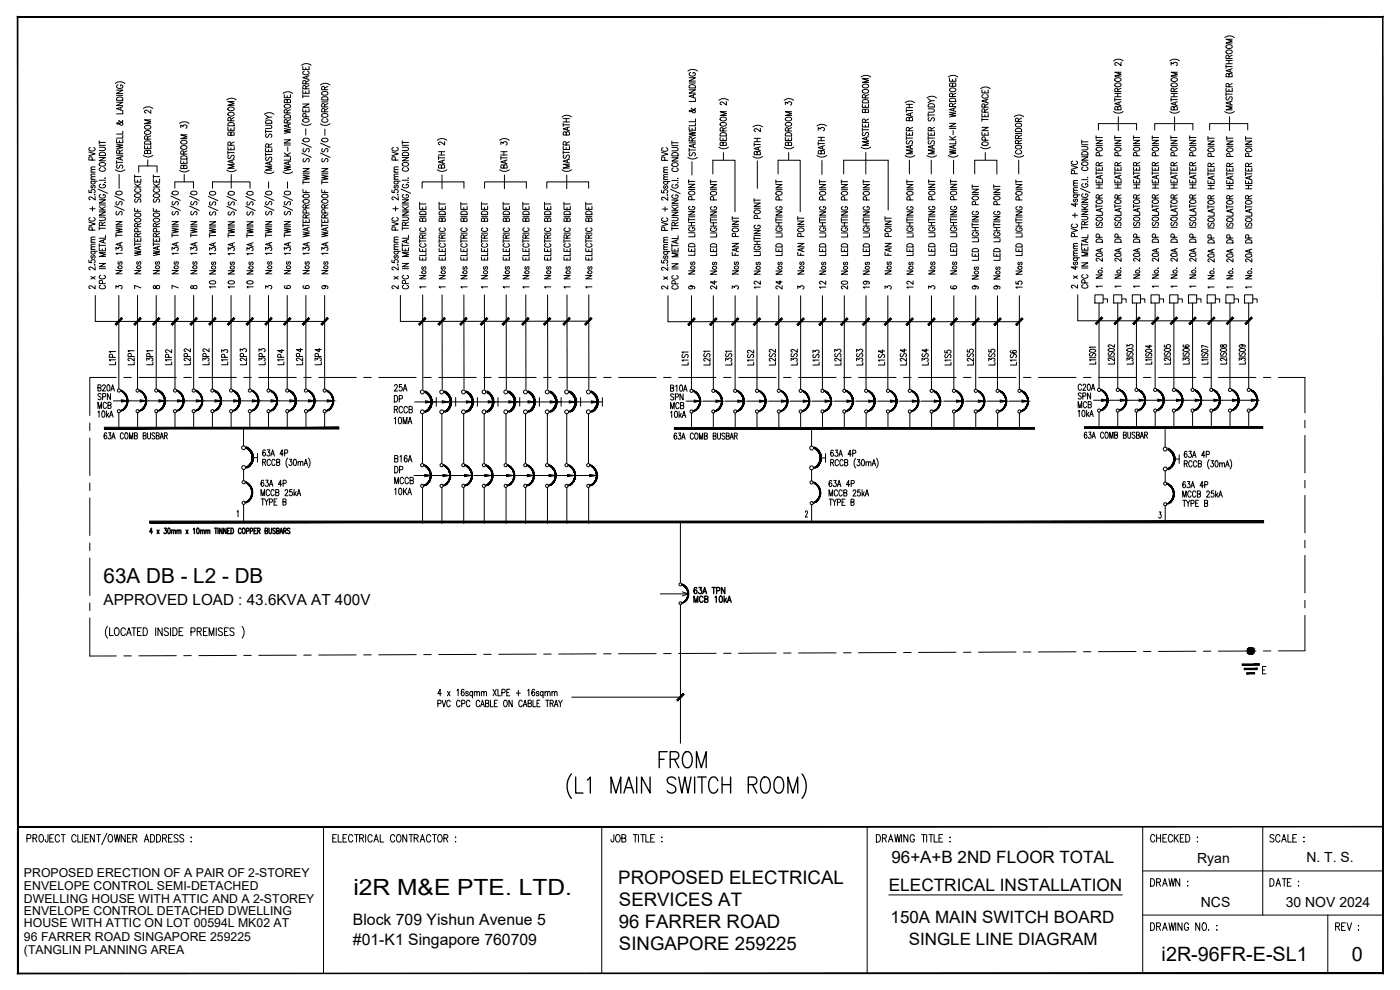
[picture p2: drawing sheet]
<svg xmlns="http://www.w3.org/2000/svg" width="420mm" height="297mm" viewBox="0 0 420 297" stroke-linecap="round" stroke-linejoin="round" font-family="sans-serif">
<defs><g id="words">
<text font-size="6.7" x="106.1" y="268.5">i2R M&amp;E PTE. LTD.</text>
<text font-size="6.2" x="31.1" y="174.9">63A DB - L2 - DB</text>
<g font-size="5.9">
<text x="348.6" y="288.4">i2R-96FR-E-SL1</text>
<text x="405.7" y="288.4">0</text>
</g>
<g font-size="5.6">
<text x="185.6" y="265.3">PROPOSED ELECTRICAL</text>
<text x="185.8" y="271.9">SERVICES AT</text>
<text x="185.8" y="278.4">96 FARRER ROAD</text>
<text x="185.8" y="285">SINGAPORE 259225</text>
</g>
<text font-size="5.3" x="344" y="267.1">DRAWN :</text>
<text font-size="5.2" x="266.7" y="267.4">ELECTRICAL INSTALLATION</text>
<g font-size="5.1">
<text x="267.5" y="258.8">96+A+B 2ND FLOOR TOTAL</text>
<text x="267.3" y="277">150A MAIN SWITCH BOARD</text>
<text x="272.7" y="283.6">SINGLE LINE DIAGRAM</text>
</g>
<g font-size="4.9">
<text x="57.9" y="110.8" transform="rotate(-90 57.9 110.8)">L2P2</text>
<text x="63.5" y="110.8" transform="rotate(-90 63.5 110.8)">L3P2</text>
<text x="74.8" y="110.8" transform="rotate(-90 74.8 110.8)">L2P3</text>
<text x="80.4" y="110.8" transform="rotate(-90 80.4 110.8)">L3P3</text>
<text x="91.7" y="110.8" transform="rotate(-90 91.7 110.8)">L2P4</text>
<text x="97.4" y="110.8" transform="rotate(-90 97.4 110.8)">L3P4</text>
<text x="233.5" y="110.8" transform="rotate(-90 233.5 110.8)">L2S2</text>
<text x="253.3" y="110.8" transform="rotate(-90 253.3 110.8)">L2S3</text>
<text x="259.6" y="110.8" transform="rotate(-90 259.6 110.8)">L3S3</text>
<text x="279.4" y="110.8" transform="rotate(-90 279.4 110.8)">L3S4</text>
<text x="299.5" y="110.8" transform="rotate(-90 299.5 110.8)">L3S5</text>
</g>
<g font-size="4.7">
<text x="105.9" y="277.6">Block 709 Yishun Avenue 5</text>
<text x="105.9" y="283.6">#01-K1 Singapore 760709</text>
</g>
<text font-size="4.6" x="31.1" y="181.4">APPROVED LOAD : 43.6KVA AT 400V</text>
<g font-size="4.2">
<text x="359.3" y="258.8">Ryan</text>
<text x="392.1" y="258.8">N. T. S.</text>
<text x="360.4" y="272">NCS</text>
<text x="385.9" y="272">30 NOV 2024</text>
</g>
<g font-size="3.7">
<text x="7.2" y="263">PROPOSED ERECTION OF A PAIR OF 2-STOREY</text>
<text x="7.2" y="267.2">ENVELOPE CONTROL SEMI-DETACHED</text>
<text x="7.2" y="270.8">DWELLING HOUSE WITH ATTIC AND A 2-STOREY</text>
<text x="7.2" y="274.4">ENVELOPE CONTROL DETACHED DWELLING</text>
<text x="7.2" y="278.2">HOUSE WITH ATTIC ON LOT 00594L MK02 AT</text>
<text x="7.2" y="282.3">96 FARRER ROAD SINGAPORE 259225</text>
<text x="7.2" y="286.1">(TANGLIN PLANNING AREA</text>
</g>
</g></defs>
<!-- layer: SLD -->
<g fill="#000" stroke="#000" stroke-width=".3">
<path d="M36.4 120l2 .3-2 .3zM42.1 120l1.9 .3-1.9 .3zM47.7 120l2 .3-2 .3zM53.3 120l2 .3-2 .3zM58.9 120l2 .3-2 .3zM64.5 120l2 .3-2 .3zM70.1 120l2 .3-2 .3zM75.8 120l1.9 .3-1.9 .3zM81.4 120l1.9 .3-1.9 .3zM87 120l1.9 .3-1.9 .3zM92.6 120l2 .3-2 .3zM98.2 120l2 .3-2 .3z"/>
<path d="M330.6 119.8l2 .3-2 .3zM336.2 119.8l2 .3-2 .3zM341.9 119.8l1.9 .3-1.9 .3zM347.5 119.8l1.9 .3-1.9 .3zM353.1 119.8l1.9 .3-1.9 .3zM358.7 119.8l2 .3-2 .3zM364.3 119.8l2 .3-2 .3zM369.9 119.8l2 .3-2 .3zM375.5 119.8l2 .3-2 .3zM127.7 120.3l2 .3-2 .3zM132.7 120.3l2 .3-2 .3zM140 120.3l2 .3-2 .3z"/>
<path d="M146.5 120.3l2 .3-2 .3zM152.7 120.3l2 .3-2 .3zM158.5 120.3l1.9 .3-1.9 .3zM165.1 120.3l2 .3-2 .3zM170.8 120.3l2 .3-2 .3zM177.5 120.3l2 .3-2 .3zM208.3 120l2 .4-2 .3zM214.9 120l1.9 .4-1.9 .3zM221.4 120l2 .4-2 .3zM228 120l1.9 .4-1.9 .3zM234.5 120l2 .4-2 .3zM241.1 120l1.9 .4-1.9 .3z"/>
<path d="M247.6 120l2 .4-2 .3zM254.2 120l1.9 .4-1.9 .3zM260.7 120l2 .4-2 .3zM267.3 120l1.9 .4-1.9 .3zM273.8 120l2 .4-2 .3zM280.4 120l1.9 .4-1.9 .3zM287.1 120l2 .4-2 .3zM293.6 120l2 .4-2 .3zM300.2 120l2 .4-2 .3zM306.7 120l2 .4-2 .3zM127.5 142.4l2 .3-2 .3zM132.9 142.4l2 .3-2 .3z"/>
<path d="M139.4 142.4l2 .3-2 .3zM145.5 142.4l1.9 .3-1.9 .3zM152 142.4l2 .3-2 .3zM158.3 142.4l1.9 .3-1.9 .3zM164.8 142.4l2 .3-2 .3zM170.3 142.4l2 .3-2 .3zM177 142.4l1.9 .3-1.9 .3z"/>
<path d="M31.3 128.2v.5l70.4-.5zM31.3 128.7l70.4-.5v.5z"/>
<path d="M202.4 128.3v.5l108.1-.5zM202.4 128.8l108.1-.5v.5z"/>
<path d="M325.5 128v.5l53.5-.5zM325.5 128.5l53.5-.5v.5z"/>
<path d="M44.9 156.3v.6l334.3-.6zM44.9 156.9l334.3-.6v.6z"/>
</g>
<!-- layer: SLD-TXT -->
<g fill="none" stroke="#000" stroke-width=".3">
<path d="M90.5 19.6a2.24 2.24 0 0 1 2.9 0M90.9 19.9v1h1.9v-1M334.2 18.3a2.24 2.24 0 0 1 2.9 0M336.4 18.7v1l-.9-.7a.51 .51 0 0 0-.7-.2 .51 .51 0 0 0-.2 .7l.4 .1M351.1 18.3a2.24 2.24 0 0 1 2.8 0M351.5 19.5v-.7l.7 .4a.55 .55 0 0 1 .8-.5 .55 .55 0 0 1 0 1M367.6 11.3a2.31 2.31 0 0 1 2.8 0M367.9 19.5v1M367.9 20h1.9M367.9 19.1h1.9M367.9 18.1h1.9M368 15.3a1.06 1.06 0 0 1 1.8 .4 1.02 1.02 0 0 1-1 .5 1.02 1.02 0 0 1-.9-.8z"/>
<path d="M368 13.7a1.06 1.06 0 0 1 1.8 .4 1.04 1.04 0 0 1-1 .5 1.04 1.04 0 0 1-.9-.7zM368.8 17.6l-.1-.9-.6-.1-.2 1h1.9M368.8 18.1v1M369.8 11.8h-1.9l1.9 .5-1.9 .6h1.9M369.8 16.6l-1 .4M34.6 25a2.24 2.24 0 0 1 2.9 0M35 30.7h1.9l-1.9 1h1.9M35 27h1.9l-1.9 1h1.9M35 28.6h1.9M35.1 29.4a1.03 1.03 0 0 1 1.1-.3 1.03 1.03 0 0 1 .7 1h-1.9zM35.4 25.5a.55 .55 0 0 0-.4 .6 .55 .55 0 0 0 .7 .4h.5a.55 .55 0 0 0 .7-.5 .55 .55 0 0 0-.7-.5v.3M35.8 36.2l-.2 .1 1.2 .6a.46 .46 0 0 1-.1 .6 .46 .46 0 0 1-.7 0l-.4-.6-.6 .1 .3 .2 .7-.2 .8-.5-.1-.3"/>
<path d="M36.2 32.2v.8M36.9 39.4v.8h-1.9M36.9 33.3v.9h-1.9M36.9 32l-1.9 .6 1.9 .6M43 32.5a2.28 2.28 0 0 1 2.9 0M43.5 39.5a1.07 1.07 0 0 1 1.8 .4 1.04 1.04 0 0 1-1.1 .5 1.04 1.04 0 0 1-.8-.8zM43.5 37.9a1.07 1.07 0 0 1 1.8 .4 1.04 1.04 0 0 1-1.1 .5 1.04 1.04 0 0 1-.8-.8zM45.3 36h-1.9l1.9 .5-1.9 .6h1.9M45.3 33v1l-1.4-1-.5 .3 .1 .5 .3 .1M53.9 37a2.31 2.31 0 0 1 2.8 0M54.3 38.3v-.8l.7 .5a.55 .55 0 0 1 .8-.5 .55 .55 0 0 1 0 1M68.1 30a2.21 2.21 0 0 1 2.8 0"/>
<path d="M68.4 38.2v.9h1.9v-.9M68.5 37a1.19 1.19 0 0 1 1.8 .2v.5h-1.9zM68.5 34a1.07 1.07 0 0 1 1.8 .4 1.04 1.04 0 0 1-1.1 .5 1.04 1.04 0 0 1-.8-.8zM68.5 32.4a1.07 1.07 0 0 1 1.8 .4 1.06 1.06 0 0 1-1.1 .5 1.06 1.06 0 0 1-.8-.8zM69.3 39.9l.3-.3 .7 .3v.7h-1.9l.1-.9h.7l.1 .9M69.3 36.2l-.1-.8-.6-.1-.2 .9h1.9M69.3 38.5v.6M70.3 30.5h-1.9l1.9 .5-1.9 .6h1.9M70.3 35.2l-1 .5M79.4 34.3a2.31 2.31 0 0 1 2.8 0M79.7 37.6h1.3l.6 .4-.3 .5-1.6 .1M79.7 38.9v1"/>
<path d="M79.7 39.4h1.9M79.7 34.6l.9 .6M79.8 36.3a1.01 1.01 0 0 1 1.1-.3 1.01 1.01 0 0 1 .7 1h-1.9zM81.6 35.2h-1l-.9 .5M84.9 28a2.24 2.24 0 0 1 2.9 0M85.3 38.6l1.9 .3-1.9 .4 1.9 .4-1.9 .3M85.3 28.4v.9h1.9v-.9M85.4 34.7a1.03 1.03 0 0 1 1.1-.3 1.03 1.03 0 0 1 .7 1h-1.9zM85.4 31.6a1.06 1.06 0 0 1 1.8 .4 1.03 1.03 0 0 1-1.1 .5 1.03 1.03 0 0 1-.8-.8zM86.2 36.9l-.1-.9h-.7l-.1 .9h1.9M86.2 33.9l-.1-.9-.6-.1-.2 1h1.9M86.2 30.2l.4-.4 .4 .1 .2 .3v.6h-1.9l.2-.9 .6 .1 .1 .8"/>
<path d="M86.2 28.7v.6M86.6 37.4v.7M87.2 37.2l-1.9 .6 1.9 .6M87.2 35.9l-1 .5M87.2 32.9l-1 .5M90.5 37.1a2.31 2.31 0 0 0 2.9 0M90.9 32.6v1h1.9v-1M90.9 31.2h1.9l-1.9 1h1.9M90.9 27.1v.9h1.9v-.9M90.9 28.9h1.9M90.9 28.3v1.1M91 35.8a1.08 1.08 0 0 1 1.8 .5 1.06 1.06 0 0 1-1.1 .4 1.06 1.06 0 0 1-.8-.7z"/>
<path d="M91.3 21.4a.56 .56 0 0 0-.4 .7 .56 .56 0 0 0 .7 .3h.4a.56 .56 0 0 0 .7-.4 .56 .56 0 0 0-.4-.6M91.8 26.7l-.1-.9h-.7l-.1 .9h1.9M91.8 25.2l-.1-.9h-.7l-.1 .9h1.9M91.8 20.3v.6M91.8 27.4v.6M91.8 33v.6M91.8 35.1l-.1-1-.7 .1-.1 .9h1.9M92.1 22.9v.8M92.8 22.7l-1.9 .6 1.9 .6M92.8 25.6l-1 .5M92.8 24.2l-1 .4M96.2 37.1a2.31 2.31 0 0 0 2.8 0"/>
<path d="M96.2 25.5a2.24 2.24 0 0 1 2.8 0M96.5 30.6h1.9M96.6 34.3a1.06 1.06 0 0 1 1.8 .5 1.04 1.04 0 0 1-1 .4 1.04 1.04 0 0 1-.9-.7zM96.6 29.3a1.03 1.03 0 0 1 1.2-.3 1.03 1.03 0 0 1 .6 1h-1.9zM96.6 27.7a1.06 1.06 0 0 1 1.8 .4 1.04 1.04 0 0 1-1 .5 1.04 1.04 0 0 1-.9-.7zM97 35.6a.55 .55 0 0 0-.4 .7 .55 .55 0 0 0 .7 .4h.4a.55 .55 0 0 0 .7-.4 .55 .55 0 0 0-.4-.7M97.4 33.6l-.1-.9-.6-.1-.2 1h1.9M97.4 32.1l-.1-.9h-.7l-.1 .9h1.9M97.4 26.9l-.1-.8-.6-.1-.2 .9h1.9M98.4 32.6l-1 .5M98.4 31.1l-1 .5M98.4 25.9l-1 .5"/>
<path d="M168.7 35.1a2.21 2.21 0 0 1 2.8 0M169 36.9v1M169 37.5h1.9M169 36.6h1.9M169 35.6h1.9M169.9 39.9l.4-.4 .4 .1 .2 .3v.6h-1.9l.1-.8h.7l.1 .8M169.9 35.6v1M170.3 38.3v.7M170.9 38.1l-1.9 .6 1.9 .5M206.5 21.3a2.31 2.31 0 0 1 2.8 0M206.8 39.5l1.9 .4-1.9 .3 1.9 .4-1.9 .3M206.8 38.1v1h1.9v-1"/>
<path d="M206.8 27h1.9l-1.9 .9h1.9M206.8 23.3h1.9l-1.9 1h1.9M206.8 24.9h1.9M206.9 25.7a1.03 1.03 0 0 1 1.1-.3 1.03 1.03 0 0 1 .7 1h-1.9zM207.3 21.7a.56 .56 0 0 0-.5 .7 .56 .56 0 0 0 .7 .4h.5a.56 .56 0 0 0 .7-.5 .56 .56 0 0 0-.7-.6v.4M207.6 32.5l-.1 .1a1.03 1.03 0 0 1 1.1 1.1l-.6 .1-.7-.7-.5 .2 .3 .2h.4l1.1-.7 .1-.3h-.2M207.7 38.5v.6M208.1 28.5v.7M208.7 36.9v.8h-1.9M208.7 35.7v.8h-1.9M208.7 29.6v.8h-1.9M208.7 28.3l-1.9 .6 1.9 .5"/>
<path d="M215.8 30.1a2.31 2.31 0 0 1 2.8 0M216.2 37a1.08 1.08 0 0 1 1.8 .4 1.06 1.06 0 0 1-1 .5 1.06 1.06 0 0 1-.9-.7zM216.2 35.4a1.06 1.06 0 0 1 1.8 .5 1.06 1.06 0 0 1-1 .4 1.06 1.06 0 0 1-.9-.7zM217 39.3l-.1-.9h-.7l-.1 .9h1.9M218 33.5h-1.9l1.9 .6-1.9 .6h1.9M218 30.5v1l-1.5-.9-.4 .3v.3l.5 .2M218 38.3l-1 .5M226 38.1a2.24 2.24 0 0 1 2.8 0M228.2 38.5v1l-1.5-.9-.3 .1-.1 .5 .5 .2M235.3 30.1a2.31 2.31 0 0 1 2.9 0M235.7 31.4v-.8l.7 .4a.55 .55 0 0 1 .9-.4 .55 .55 0 0 1-.1 .9M235.8 37a1.08 1.08 0 0 1 1.8 .4 1.06 1.06 0 0 1-1.1 .5 1.06 1.06 0 0 1-.8-.7z"/>
<path d="M235.8 35.4a1.06 1.06 0 0 1 1.8 .5 1.06 1.06 0 0 1-1.1 .4 1.06 1.06 0 0 1-.8-.7zM236.6 39.3l-.1-.9h-.7l-.1 .9h1.9M237.6 33.5h-1.9l1.9 .6-1.9 .6h1.9M237.6 38.3l-1 .5M245.2 37.8a2.31 2.31 0 0 1 2.9 0M245.6 39.1v-.8l.7 .4a.55 .55 0 0 1 .8-.4 .55 .55 0 0 1 0 .9M258.4 23.1a2.31 2.31 0 0 1 2.9 0M258.8 37.2v.9h1.9v-.9M258.8 31.3v.9h1.9v-.9M258.8 38.9h1.9M258.8 38.4v1M258.9 30.2a1.01 1.01 0 0 1 1.1-.3 1.01 1.01 0 0 1 .7 1h-1.9z"/>
<path d="M258.9 27.1a1.04 1.04 0 0 1 1.8 .4 1.04 1.04 0 0 1-1.1 .5 1.04 1.04 0 0 1-.8-.8zM258.9 25.5a1.04 1.04 0 0 1 1.8 .5 1.04 1.04 0 0 1-1.1 .4 1.04 1.04 0 0 1-.8-.7zM259.1 39.7l-.3 .4 .3 .6 .4-.1 .4-.7a.51 .51 0 0 1 .8 .1 .51 .51 0 0 1-.3 .7M259.7 36.7l-.1-.8h-.7l-.1 .8h1.9M259.7 33.1l.4-.4 .4 .1 .2 .3v.6h-1.9l.2-.9 .6 .1 .1 .8M259.7 29.4l-.1-.9h-.7l-.1 .9h1.9M259.7 31.7v.5M259.7 37.5v.6M260.7 23.6h-1.9l1.9 .6-1.9 .6h1.9M260.7 35.7l-1 .5M260.7 28.4l-1 .5M271.6 30.8a2.31 2.31 0 0 1 2.9 0"/>
<path d="M272 39.7v.9h1.9v-.9M272 32.7v1M272 33.2h1.9M272 32.3h1.9M272 31.3h1.9M272.9 39.2l-.1-.8h-.7l-.1 .8h1.9M272.9 35.6l.3-.4 .7 .4v.6h-1.9l.1-.8h.7l.1 .8M272.9 31.3v1M273.2 34v.7M273.9 33.8l-1.9 .6 1.9 .6M273.9 38.2l-1 .5M278.2 29.4a2.24 2.24 0 0 1 2.9 0"/>
<path d="M278.6 39.7v.9h1.8v-.9M278.6 32.7h1.3l.5 .4-.2 .5-1.6 .1M278.6 34v1M278.6 34.5h1.8M278.6 29.7l.8 .5M278.6 31.4a1.04 1.04 0 0 1 1.2-.3 1.04 1.04 0 0 1 .6 1h-1.8zM278.8 35.3l-.2 .4 .2 .6 .5-.1 .6-.9 .5 .4-.2 .6M279.4 39.2v-.8h-.8v.8h1.8M280.4 30.2h-1l-.8 .6M280.4 38.2l-1 .5M284.6 23.1a2.29 2.29 0 0 1 2.9 0M285 37h1.9l-1.9 1h1.9"/>
<path d="M285 33.7l1.9 .3-1.9 .4 1.9 .3-1.9 .4M285 23.5v.9h1.9v-.9M285 38.6h1.9M285.1 29.7a1.02 1.02 0 0 1 1.1-.2 1.02 1.02 0 0 1 .7 .9h-1.9zM285.1 26.7a1.05 1.05 0 0 1 1.8 .4 1.06 1.06 0 0 1-1.1 .5 1.06 1.06 0 0 1-.8-.8zM285.9 31.9l-.1-.8-.6-.1-.2 .9h1.9M285.9 29l-.1-.9h-.7l-.1 .9h1.9M285.9 25.3l.3-.4 .5 .1 .2 .3v.6h-1.9l.1-.9h.7l.1 .9M285.9 23.8v.6M286 39.1v1.3M286.2 32.5v.7M286.9 32.3l-1.9 .6 1.9 .6"/>
<path d="M286.9 31l-1 .5M286.9 28l-1 .5M294.3 26.6a2.31 2.31 0 0 1 2.9 0M294.7 39.7v.9h1.9v-.9M294.7 38.2h1.9l-1.9 1h1.9M294.7 34.1v.9h1.9v-.9M294.7 27v.9h1.9v-.9M294.7 35.9h1.9M294.7 35.4v1M295.1 28.4a.56 .56 0 0 0-.4 .7 .56 .56 0 0 0 .7 .3h.4a.56 .56 0 0 0 .8-.3 .56 .56 0 0 0-.5-.7M295.6 33.7l-.1-.9h-.7l-.1 .9h1.9M295.6 32.2l-.1-.9-.6-.1-.2 1h1.9"/>
<path d="M295.6 27.3v.6M295.6 34.4v.6M295.9 30v.7M296.6 29.7l-1.9 .6 1.9 .6M296.6 32.7l-1 .5M296.6 31.2l-1 .5M304.4 35a2.24 2.24 0 0 1 2.8 0M304.8 38.8a1.01 1.01 0 0 1 1.2-.3 1.01 1.01 0 0 1 .6 1h-1.9zM304.8 37.2a1.06 1.06 0 0 1 1.8 .5 1.04 1.04 0 0 1-1 .4 1.04 1.04 0 0 1-.9-.7zM305.6 36.4l-.1-.8h-.7l-.1 .8h1.9M306.6 35.4l-1 .5M334.2 33.5a2.24 2.24 0 0 0 2.9 0"/>
<path d="M334.6 29.4v1M334.6 29.9h1.8M334.6 29h1.8M334.6 28h1.8M334.6 25.2a1.08 1.08 0 0 1 1.8 .4 1.05 1.05 0 0 1-1 .5 1.05 1.05 0 0 1-.8-.8zM334.6 23.6a1.08 1.08 0 0 1 1.8 .4 1.04 1.04 0 0 1-1 .5 1.04 1.04 0 0 1-.8-.7zM335.4 32.3l.4-.4 .6 .4v.7h-1.8v-.9h.8v.9M335.4 27.5v-.9h-.8v.9h1.8M335.4 28v1M335.8 30.7v.8M336.4 30.5l-1.8 .6 1.8 .6M336.4 21.7h-1.8l1.8 .6-1.8 .5h1.8"/>
<path d="M336.4 26.5l-1 .5M351.1 33.5a2.24 2.24 0 0 0 2.8 0M351.5 29.4v1M351.5 29.9h1.8M351.5 29h1.8M351.5 28h1.8M351.5 25.2a1.08 1.08 0 0 1 1.8 .4 1.05 1.05 0 0 1-1 .5 1.05 1.05 0 0 1-.8-.8zM351.5 23.6a1.08 1.08 0 0 1 1.8 .4 1.04 1.04 0 0 1-1 .5 1.04 1.04 0 0 1-.8-.7zM352.3 32.3l.4-.4 .6 .4v.7h-1.8v-.9h.8v.9M352.3 27.5v-.9h-.8v.9h1.8M352.3 28v1M352.7 30.7v.8"/>
<path d="M353.3 30.5l-1.8 .6 1.8 .6M353.3 21.7h-1.8l1.8 .6-1.8 .5h1.8M353.3 26.5l-1 .5M367.6 33.5a2.24 2.24 0 0 0 2.8 0M367.9 26.5v.9h1.9v-.9M367.9 28.2h1.9M367.9 27.8v1M368.2 29l-.3 .4 .3 .6 .4-.1 .7-.9h.2l.3 .4-.3 .6M368.8 26l-.1-.8h-.7l-.1 .8h1.9M368.8 22.4l.4-.4 .4 .1 .2 .3v.6h-1.9l.1-.8h.7l.1 .8M368.8 26.8v.6M369.2 20.8v.8"/>
<path d="M369.2 30.5v.7M369.8 31.8h-1.9l1.9 .6-1.9 .6h1.9M369.8 30.3l-1.9 .6 1.9 .6M369.8 20.6l-1.9 .6 1.9 .6M369.8 25l-1 .5M26.7 57v.7l.8 .1a.56 .56 0 0 1 0-.8 .56 .56 0 0 1 .8 .1 .56 .56 0 0 1-.1 .8M26.7 45.6l1.9 .6-1.9 .5M27.1 44.2a.56 .56 0 0 0-.4 .7 .56 .56 0 0 0 .7 .4h.4a.56 .56 0 0 0 .7-.4 .56 .56 0 0 0-.4-.7M27.3 54.4h1.9M27.3 53.8h1.3M27.3 51.7h1.3M27.6 55.7l-.3 .3 .3 .4 .4-.7h.4l.2 .5-.3 .2"/>
<path d="M27.6 54.4l-.2 .1a.56 .56 0 0 0 .5 .7 .56 .56 0 0 0 .5-.7l-.1-.1M27.7 48l-.1-.8h-.8l-.1 .8h1.9M28.4 58.4h.2zM28.6 59v1l-.9-.7-.7-.2-.2 .1-.1 .5 .4 .2M28.6 53l-1.2 .1-.1 .4 .4 .3M28.6 52.2l-1.2 .1-.1 .4 .4 .3M28.6 50.9l-1.2 .1-.1 .3 .4 .4M28.6 50.1l-1.2 .1-.1 .3 .4 .4M29.4 56.7l2.9 1.3M29.8 59.9h1.8l-1.8 1h1.8M29.8 47.3h1.8l-1.8 .9h1.8M29.8 44.2h1.3l.5 .4v.4l-.5 .2h-1.3"/>
<path d="M29.8 42.3v1M29.8 54.1h1.8M29.8 43.6h1.8M29.8 42.7h1.8M29.9 49a1.04 1.04 0 0 1 1.7 .5 1.03 1.03 0 0 1-1 .4 1.03 1.03 0 0 1-.8-.7zM29.9 46a1.02 1.02 0 0 1 1.1-.3 1.02 1.02 0 0 1 .6 1h-1.8zM30.2 58.4a.56 .56 0 0 0-.4 .6 .56 .56 0 0 0 .7 .4h.4a.56 .56 0 0 0 .8-.5 .56 .56 0 0 0-.8-.5v.3M30.2 55.3a.56 .56 0 0 0-.4 .7 .56 .56 0 0 0 .7 .4h.4a.56 .56 0 0 0 .8-.6 .56 .56 0 0 0-.8-.5v.4M30.2 50.3a.56 .56 0 0 0-.4 .7 .56 .56 0 0 0 .7 .4h.4a.56 .56 0 0 0 .7-.4 .56 .56 0 0 0-.4-.7M31.5 54.7h.1zM31.5 53.5h.1M34.4 58.8l2.9 1.3"/>
<path d="M34.6 50.9a2.31 2.31 0 0 0 2.9 0M34.9 57.6a1.07 1.07 0 0 1 1.8 .4 1.02 1.02 0 0 1-1.1 .5 1.02 1.02 0 0 1-.8-.7zM35 43.2l1.9 .4-1.9 .3 1.9 .4-1.9 .3M35 41.9v.9h1.9v-.9M35 48.7h1.9M35 48.2v1M35 46.6h1.9M35.3 49.5l-.3 .4 .3 .6 .4-.1 .3-.8a.51 .51 0 0 1 .8 .1 .51 .51 0 0 1-.2 .8M35.9 46l-.1-.8-.6-.1-.2 .9h1.9M35.9 42.2v.6M36.2 47.1v.8M36.9 46.9l-1.9 .6 1.9 .6"/>
<path d="M36.9 40.6v.8h-1.9M36.9 45l-1 .5M40.4 53.7v.9h1.9v-.9M40.4 52.5v1M40.4 56.1h1.9M40.4 55.1l1.3 1M40.4 53h1.9M40.5 58.4a1.06 1.06 0 0 1 1.8 .4 1.03 1.03 0 0 1-1.1 .5 1.03 1.03 0 0 1-.8-.7zM40.7 59.7l-.3 .4 .3 .6 .4-.2 .4-.7a.51 .51 0 0 1 .8 .1 .51 .51 0 0 1-.3 .8M40.9 56.6a.56 .56 0 0 0-.5 .7 .56 .56 0 0 0 .7 .4h.5a.56 .56 0 0 0 .7-.4 .56 .56 0 0 0-.5-.7M41.3 54.1v.5M42.3 55.1l-1.1 .7"/>
<path d="M43 46.6a2.21 2.21 0 0 0 2.9 0M43.4 43.7v.9h1.9v-.9M43.5 42.5a1.19 1.19 0 0 1 1.8 .2v.6h-1.9zM44.3 45.5l.3-.4 .7 .4v.6h-1.9l.1-.9h.7l.1 .9M44.3 41.7l-.1-.8-.6-.1-.2 .9h1.9M44.3 44v.6M45.3 40.8l-1 .4M46 53.7v.9h1.9v-.9M46 56.1h1.9M46 53h1.9M46 52.5v1M46 55.1l1.3 1"/>
<path d="M46.1 58.4a1.08 1.08 0 0 1 1.8 .4 1.04 1.04 0 0 1-1 .5 1.04 1.04 0 0 1-.9-.7zM46.3 59.7l-.3 .4 .3 .6 .4-.2 .4-.7a.51 .51 0 0 1 .8 .1 .51 .51 0 0 1-.3 .8M46.5 56.6a.56 .56 0 0 0-.5 .7 .56 .56 0 0 0 .7 .4h.5a.56 .56 0 0 0 .7-.4 .56 .56 0 0 0-.4-.7M46.9 54.1v.5M47.9 55.1l-1.1 .7M51.3 58.8l2.8 1.3M51.7 57.6a1.07 1.07 0 0 1 1.8 .4 1.04 1.04 0 0 1-1 .5 1.04 1.04 0 0 1-.9-.7zM53.9 51.1a2.24 2.24 0 0 0 2.8 0M54.3 48.2v.9h1.8v-.9M54.3 47a1.03 1.03 0 0 1 1.2-.2 1.03 1.03 0 0 1 .6 .9h-1.8zM54.3 43.9a1.06 1.06 0 0 1 1.8 .5 1.03 1.03 0 0 1-1 .4 1.03 1.03 0 0 1-.8-.7zM54.3 42.4a1.06 1.06 0 0 1 1.8 .4 1.04 1.04 0 0 1-1 .5 1.04 1.04 0 0 1-.8-.8z"/>
<path d="M55.1 49.9l.4-.3 .4 .1 .2 .2v.7h-1.8v-.9h.8v.9M55.1 46.2v-.8l-.7-.1-.1 .9h1.8M55.1 48.5v.6M56.1 40.5h-1.8l1.8 .5-1.8 .6h1.8M56.1 45.2l-1 .5M56.9 58.8l2.9 1.3M57.3 57.6a1.07 1.07 0 0 1 1.8 .4 1.02 1.02 0 0 1-1 .5 1.02 1.02 0 0 1-.8-.7zM62.5 58.9l2.9 1.3M62.9 57.7a.92 .92 0 0 1 1.1-.4 .92 .92 0 0 1 .6 1 1.06 1.06 0 0 1-1.7-.5zM68.1 51a2.21 2.21 0 0 0 2.8 0M68.1 58.9l2.9 1.3M68.4 44v.9h1.9v-.9"/>
<path d="M68.4 45.8h1.9M68.4 45.3v1M68.6 57.7a1.06 1.06 0 0 1 1.8 .4 1.05 1.05 0 0 1-1.1 .5 1.05 1.05 0 0 1-.8-.8zM68.7 46.6l-.3 .3 .3 .7 .4-.2 .6-.8 .6 .3-.3 .7M69.3 43.6l-.1-.9h-.6l-.2 .9h1.9M69.3 44.4v.5M69.6 48.1v.7M70.3 49.4h-1.9l1.9 .5-1.9 .6h1.9M70.3 47.9l-1.9 .5 1.9 .6M70.3 42.6l-1 .5M73.7 58.9l2.9 1.3M74.2 57.7a.92 .92 0 0 1 1.1-.4 .92 .92 0 0 1 .6 1 1.06 1.06 0 0 1-1.8-.5z"/>
<path d="M79.4 51.5a2.24 2.24 0 0 0 2.8 0M79.4 58.8l2.8 1.3M79.7 44.6v.9h1.9v-.9M79.7 45.9v.9M79.7 46.4h1.9M79.8 57.6a1.06 1.06 0 0 1 1.8 .4 1.02 1.02 0 0 1-1 .5 1.02 1.02 0 0 1-.9-.7zM80 47.1l-.3 .4 .3 .6 .4-.1 .6-.9 .6 .4-.3 .6M80 40.2l-.3 .4 .3 .6 .4-.1 .4-.7a.51 .51 0 0 1 .8 .1 .51 .51 0 0 1-.3 .7M80.6 44.1l-.1-.8-.6-.1-.2 .9h1.9M80.6 44.9v.6M81 48.6v.7M81.6 49.9h-1.9l1.9 .6-1.9 .6h1.9"/>
<path d="M81.6 48.4l-1.9 .6 1.9 .6M81.6 43.1l-1 .6M84.9 51.5a2.24 2.24 0 0 0 2.9 0M85 58.8l2.8 1.3M85.3 49.8l1.9 .3-1.9 .4 1.9 .3-1.9 .4M85.3 41.9h1.9l-1.9 1h1.9M85.3 46.8h1.9M85.3 45.9l1.3 .9M85.3 43.5h1.9M85.4 57.6a1.06 1.06 0 0 1 1.8 .4 1.03 1.03 0 0 1-1 .5 1.03 1.03 0 0 1-.9-.7zM86.4 44.1v1.2M86.6 48.6v.7"/>
<path d="M87.2 48.4l-1.9 .6 1.9 .6M87.2 47.2v.9h-1.9M87.2 45.9l-1.1 .6M90.6 45.9l2.8 1.3M90.6 42.9l2.8 1.3M90.9 56.8v1h1.9M90.9 52.6l1.9 .3-1.9 .4 1.9 .3-1.9 .4M90.9 50.6h1.9l-1.9 1h1.9M90.9 54.2v1M90.9 54.7h1.9M90.9 52.1h1.9M91 58.6a1.07 1.07 0 0 1 1.8 .4 1.06 1.06 0 0 1-1 .4 1.06 1.06 0 0 1-.9-.7z"/>
<path d="M91 41.7a1.07 1.07 0 0 1 1.8 .4 1.06 1.06 0 0 1-1 .5 1.06 1.06 0 0 1-.9-.7zM91.2 47.6l-.3 .3 .3 .7 .5-.2 .6-.8h.2l.3 .3-.3 .7M91.2 44.6l-.3 .3 .3 .7 .5-.2 .4-.8 .6 .1 .1 .5-.3 .4M91.8 57.2v.6M96.2 45.9l2.8 1.3M96.2 42.9l2.8 1.3M96.6 56.8v1h1.8M96.6 52.6l1.8 .3-1.8 .4 1.8 .3-1.8 .4M96.6 50.6h1.8l-1.8 1h1.8M96.6 54.7h1.8M96.6 52.1h1.8M96.6 54.2v1"/>
<path d="M96.6 58.6a1.07 1.07 0 0 1 1.8 .4 1.04 1.04 0 0 1-1 .4 1.04 1.04 0 0 1-.8-.7zM96.6 41.7a1.07 1.07 0 0 1 1.8 .4 1.04 1.04 0 0 1-1 .5 1.04 1.04 0 0 1-.8-.7zM96.8 47.6l-.2 .3 .2 .7 .5-.2 .6-.8 .5 .3-.3 .7M96.8 44.6l-.2 .3 .2 .7 .5-.2 .4-.8a.45 .45 0 0 1 .7 .3l-.3 .7M97.5 57.2v.6M117.6 57v.7l.8 .1a.56 .56 0 0 1 .1-.8 .56 .56 0 0 1 .8 .1 .56 .56 0 0 1-.2 .8M117.6 45.6l1.9 .6-1.9 .5M118.1 44.2a.56 .56 0 0 0-.5 .7 .56 .56 0 0 0 .7 .4h.5a.56 .56 0 0 0 .7-.4 .56 .56 0 0 0-.4-.7M118.3 54.4h1.8M118.3 53.8h1.2M118.3 51.7h1.2M118.5 55.7l-.2 .3 .2 .4 .5-.7h.4l.1 .5-.3 .2"/>
<path d="M118.5 54.4l-.2 .1a.56 .56 0 0 0 .6 .7 .56 .56 0 0 0 .5-.7l-.2-.1M118.6 48l-.1-.8h-.8l-.1 .8h1.9M119.3 58.4h.2zM119.5 59v1l-.9-.7-.6-.2-.4 .3v.3l.5 .2M119.5 53l-1.2 .1v.4l.3 .3M119.5 52.2l-1.2 .1v.4l.3 .3M119.5 50.9l-1.2 .1v.3l.3 .4M119.5 50.1l-1.2 .1v.3l.3 .4M120.4 56.7l2.8 1.3M120.7 59.9h1.9l-1.9 1h1.9M120.7 47.3h1.9l-1.9 .9h1.9M120.7 44.2h1.4l.5 .4-.1 .4-.4 .2h-1.4"/>
<path d="M120.7 54.1h1.9M120.7 43.6h1.9M120.7 42.7h1.9M120.7 42.3v1M120.8 49a1.04 1.04 0 0 1 1.8 .5 1.04 1.04 0 0 1-1 .4 1.04 1.04 0 0 1-.9-.7zM120.8 46a1.02 1.02 0 0 1 1.2-.3 1.02 1.02 0 0 1 .6 1h-1.9zM121.2 58.4a.56 .56 0 0 0-.5 .6 .56 .56 0 0 0 .8 .4h.4a.56 .56 0 0 0 .7-.5 .56 .56 0 0 0-.7-.5v.3M121.2 55.3a.56 .56 0 0 0-.5 .7 .56 .56 0 0 0 .8 .4h.4a.56 .56 0 0 0 .7-.6 .56 .56 0 0 0-.7-.5v.4M121.2 50.3a.56 .56 0 0 0-.5 .7 .56 .56 0 0 0 .8 .4h.4a.56 .56 0 0 0 .7-.4 .56 .56 0 0 0-.4-.7M122.4 54.7h.2zM122.4 53.5h.1M131.2 50.9a2.31 2.31 0 0 0 2.9 0"/>
<path d="M131.2 42.1a2.24 2.24 0 0 1 2.9 0M131.6 47.4h1.9M131.6 46.9v1M131.6 46.5h1.9M131.6 45.5h1.9M132.5 49.8l.3-.4 .5 .1 .2 .3v.6h-1.9l.2-.9 .6 .1 .1 .8M132.5 45.5v1M132.8 48.2v.7M133.5 48l-1.9 .6 1.9 .5M133.5 42.5v1l-1.5-.9-.3 .1-.1 .4 .4 .3M150 50.9a2.31 2.31 0 0 0 2.8 0M150 42.1a2.24 2.24 0 0 1 2.8 0"/>
<path d="M150.3 43.4v-.8l.7 .4a.55 .55 0 0 1 .9-.5 .55 .55 0 0 1-.1 1M150.3 47.4h1.9M150.3 46.5h1.9M150.3 45.5h1.9M150.3 46.9v1M151.2 49.8l.4-.4 .4 .1 .2 .3v.6h-1.9l.1-.8h.7l.1 .8M151.2 45.5v1M151.6 48.2v.7M152.2 48l-1.9 .6 1.9 .5M168.7 50.9a2.29 2.29 0 0 0 2.8 0M169 43.9v1h1.9v-1M169 45.7h1.9"/>
<path d="M169 45.2v1M169.3 46.5l-.3 .4 .3 .6 .4-.1 .5-.8a.45 .45 0 0 1 .7 .3l-.3 .6M169.9 43.5l-.1-.8-.6-.1-.2 .9h1.9M169.9 44.3v.6M170.3 48v.7M170.9 49.3h-1.9l1.9 .6-1.9 .5h1.9M170.9 47.8l-1.9 .6 1.9 .5M170.9 42.5l-1 .5M198.5 57.1v.7l.8 .1a.55 .55 0 0 1 .1-.8 .55 .55 0 0 1 .8 0 .55 .55 0 0 1-.2 .8M198.5 45.7l1.9 .6-1.9 .5M199 44.3a.56 .56 0 0 0-.4 .7 .56 .56 0 0 0 .6 .4h.5a.56 .56 0 0 0 .7-.4 .56 .56 0 0 0-.4-.7M199.2 54.4h1.8"/>
<path d="M199.2 53.9h1.2M199.2 51.7h1.2M199.4 55.7l-.2 .3 .2 .5 .5-.7h.4l.1 .4-.3 .3M199.4 54.4l-.2 .2a.56 .56 0 0 0 .6 .7 .56 .56 0 0 0 .5-.7l-.2-.2M199.5 48.1l-.1-.8h-.8l-.1 .8h1.9M200.2 58.5h.2zM200.4 59.1v1l-1.5-.9-.3 .1-.1 .4 .5 .3M200.4 53.1l-1.2 .1v.3l.3 .4M200.4 52.3l-1.2 .1v.4l.3 .3M200.4 51h-1.2v.4l.3 .3M200.4 50.2l-1.2 .1v.3l.3 .4M201.3 56.8l2.8 1.3"/>
<path d="M201.6 47.3h1.9l-1.9 1h1.9M201.6 44.3h1.4l.5 .4-.1 .3-.4 .3h-1.4M201.6 42.3v1M201.6 54.2h1.9M201.6 43.7h1.9M201.6 42.8h1.9M201.7 49.1a1.06 1.06 0 0 1 1.8 .4 1.05 1.05 0 0 1-1 .5 1.05 1.05 0 0 1-.9-.8zM201.7 46a1.03 1.03 0 0 1 1.2-.2 1.03 1.03 0 0 1 .6 1h-1.9zM202.1 58.4a.56 .56 0 0 0-.5 .7 .56 .56 0 0 0 .8 .4h.4a.56 .56 0 0 0 .7-.5 .56 .56 0 0 0-.7-.6v.4M202.1 55.4a.56 .56 0 0 0-.5 .7 .56 .56 0 0 0 .8 .4h.4a.56 .56 0 0 0 .7-.6 .56 .56 0 0 0-.7-.5v.3M202.1 50.4a.56 .56 0 0 0-.5 .7 .56 .56 0 0 0 .8 .4h.4a.56 .56 0 0 0 .7-.4 .56 .56 0 0 0-.4-.7M203.3 54.8h.2z"/>
<path d="M203.3 53.5h.1M206.5 47.2a2.24 2.24 0 0 0 2.8 0M206.7 55.3h1.8l-1.8 1h1.8M206.7 54.4h1.8M206.7 53.9v1M206.7 56.9h1.8M206.7 57.6a1.06 1.06 0 0 1 1.8 .5 1.06 1.06 0 0 1-1 .4 1.06 1.06 0 0 1-.8-.7zM206.8 42.9h1.9M206.8 45h1.9M206.8 44.5v1M207.1 45.8l-.3 .3 .3 .7 .4-.2 .7-.8 .5 .3-.3 .7M207.6 59.9l-.1-.8h-.8v.8h1.8"/>
<path d="M207.7 42.3l-.1-.9h-.7l-.1 .9h1.9M208.1 43.4v.7M208.7 43.2l-1.9 .6 1.9 .6M208.7 41.3l-1 .5M213.2 55.4h1.9l-1.9 1h1.9M213.2 54v1M213.2 56.9h1.9M213.2 54.5h1.9M213.3 57.7a1.07 1.07 0 0 1 1.8 .4 1.02 1.02 0 0 1-1 .5 1.02 1.02 0 0 1-.9-.7zM214.2 60l-.1-.9h-.7l-.2 .9h1.9M215.8 44.1a2.31 2.31 0 0 0 2.8 0M216.1 41.2v.9h1.9v-.9"/>
<path d="M216.2 40.1a1.03 1.03 0 0 1 1.1-.3 1.03 1.03 0 0 1 .7 1h-1.9zM217 43l.4-.4 .6 .4v.6h-1.9l.1-.8h.7l.1 .8M217 41.6v.5M226 46.9a2.31 2.31 0 0 0 2.8 0M226.3 59.6v1M226.3 42.5h1.9M226.3 41.5h1.9M226.3 43.4h1.9M226.3 42.9v1M227.2 45.8l.4-.4 .4 .1 .2 .3v.6h-1.9l.2-.9 .6 .1 .1 .8M227.2 41.5v1M227.6 44.2v.7"/>
<path d="M228.2 44l-1.9 .6 1.9 .6M232.9 55.4h1.8l-1.8 1h1.8M232.9 56.9h1.8M232.9 54.5h1.8M232.9 54v1M232.9 57.7a1.06 1.06 0 0 1 1.8 .4 1.03 1.03 0 0 1-1 .5 1.03 1.03 0 0 1-.8-.7zM233.8 60l-.1-.9h-.7l-.1 .9h1.8M235.3 44.1a2.31 2.31 0 0 0 2.9 0M235.7 41.2v.9h1.9v-.9M235.8 40.1a1.03 1.03 0 0 1 1.1-.3 1.03 1.03 0 0 1 .7 1h-1.9zM236.6 43l.3-.4 .7 .4v.6h-1.9l.1-.8h.7l.1 .8M236.6 41.6v.5"/>
<path d="M245.2 46.6a2.24 2.24 0 0 0 2.9 0M245.6 43.1h1.8M245.6 42.6v1M245.6 42.2h1.8M245.6 41.2h1.8M246 55.4h1.8l-1.8 1h1.8M246 56.9h1.8M246 54.5h1.8M246 54v1M246 57.7a1.06 1.06 0 0 1 1.8 .4 1.03 1.03 0 0 1-1 .5 1.03 1.03 0 0 1-.8-.7zM246.4 45.5l.4-.4 .6 .4v.7h-1.8v-.9h.8v.9M246.4 41.2v1"/>
<path d="M246.8 43.9v.7M246.9 60l-.1-.9h-.7l-.1 .9h1.8M247.4 43.7l-1.8 .6 1.8 .6M252.5 55.4h1.9l-1.9 1h1.9M252.5 56.9h1.9M252.5 54.5h1.9M252.5 54v1M252.6 57.7a1.07 1.07 0 0 1 1.8 .4 1.04 1.04 0 0 1-1.1 .5 1.04 1.04 0 0 1-.8-.7zM253.5 60l-.1-.9h-.7l-.2 .9h1.9M258.4 44.1a2.31 2.31 0 0 0 2.9 0M259.1 55.4h1.8l-1.8 1h1.8M259.1 56.9h1.8"/>
<path d="M259.1 54.5h1.8M259.1 54v1M259.1 57.7a1.06 1.06 0 0 1 1.8 .4 1.03 1.03 0 0 1-1 .5 1.03 1.03 0 0 1-.8-.7zM260 60l-.1-.9h-.7l-.1 .9h1.8M260.1 41.2v.7M260.7 42.5h-1.9l1.9 .6-1.9 .5h1.9M260.7 41l-1.9 .6 1.9 .5M271.6 46.6a2.24 2.24 0 0 0 2.9 0M272 41.4h1.9M272 40.9v1M272.2 55.4h1.8l-1.8 1h1.8M272.2 56.9h1.8"/>
<path d="M272.2 54.5h1.8M272.2 54v1M272.2 57.7a1.06 1.06 0 0 1 1.8 .4 1.03 1.03 0 0 1-1 .5 1.03 1.03 0 0 1-.8-.7zM272.3 42.2l-.3 .4 .1 .5h.5l.5-.7 .5-.2 .3 .4-.3 .6M272.9 40v.6M273.1 60l-.1-.9h-.7l-.1 .9h1.8M273.2 43.7v.7M273.9 45h-1.9l1.9 .6-1.9 .6h1.9M273.9 43.5l-1.9 .6 1.9 .5M278.2 46.6a2.24 2.24 0 0 0 2.9 0M278.6 41.4h1.8M278.6 40.9v1"/>
<path d="M278.7 55.3h1.9l-1.9 1h1.9M278.7 54.4h1.9M278.7 56.9h1.9M278.7 53.9v1M278.8 57.6a1.05 1.05 0 0 1 1.8 .5 1.06 1.06 0 0 1-1 .4 1.06 1.06 0 0 1-.9-.7zM278.8 42.2l-.2 .4v.5h.6l.4-.7 .6-.2 .2 .4-.2 .6M279.4 40v.6M279.7 59.9l-.1-.8h-.8l-.1 .8h1.9M279.8 43.7v.7M280.4 45h-1.8l1.8 .6-1.8 .6h1.8M280.4 43.5l-1.8 .6 1.8 .5M284.6 46.6a2.21 2.21 0 0 0 2.9 0"/>
<path d="M285 44.9l1.9 .3-1.9 .4 1.9 .3-1.9 .4M285 41.9h1.9M285 40.9l1.2 1M285.3 55.3h1.8l-1.8 1h1.8M285.3 54.4h1.8M285.3 56.9h1.8M285.3 53.9v1M285.3 57.6a1.05 1.05 0 0 1 1.8 .5 1.04 1.04 0 0 1-1 .4 1.04 1.04 0 0 1-.8-.7zM286.2 43.7v.7M286.2 59.9v-.8h-.9v.8h1.8M286.9 43.5l-1.9 .6 1.9 .5M286.9 42.3v.8h-1.9"/>
<path d="M286.9 40.9l-1.1 .7M291.8 56.8h1.8l-1.8 1h1.8M291.8 55.4v1M291.8 58.3h1.8M291.8 55.9h1.8M291.9 59.1a.92 .92 0 0 1 1-.3 .92 .92 0 0 1 .7 .9 1.08 1.08 0 0 1-1.8-.4zM294.3 44.1a2.31 2.31 0 0 0 2.9 0M294.8 42.8a1.07 1.07 0 0 1 1.8 .5 1.04 1.04 0 0 1-1.1 .4 1.04 1.04 0 0 1-.8-.7zM295.6 40v.6M295.7 42.1l-.1-.9-.7-.1-.2 1h1.9M298.2 56.8h1.9l-1.9 1h1.9M298.2 58.3h1.9"/>
<path d="M298.2 55.9h1.9M298.2 55.4v1M298.3 59.1a.92 .92 0 0 1 1.1-.3 .92 .92 0 0 1 .6 .9 1.08 1.08 0 0 1-1.8-.4zM304.4 46.6a2.24 2.24 0 0 0 2.8 0M304.7 40.1h1.9M304.8 43.9a1.04 1.04 0 0 1 1.8 .4 1.04 1.04 0 0 1-1 .4 1.04 1.04 0 0 1-.9-.7zM304.9 55.4h1.8l-1.8 1h1.8M304.9 56.9h1.8M304.9 54.5h1.8M304.9 54v1M305 57.7a1.07 1.07 0 0 1 1.7 .4 1.02 1.02 0 0 1-1 .5 1.02 1.02 0 0 1-.8-.7zM305.2 45.1a.56 .56 0 0 0-.5 .7 .56 .56 0 0 0 .8 .4h.4a.56 .56 0 0 0 .7-.4 .56 .56 0 0 0-.4-.7"/>
<path d="M305.6 43.1l-.1-.9h-.7l-.1 .9h1.9M305.6 41.6l-.1-.9-.6-.1-.2 1h1.9M305.9 60l-.1-.9h-.7l-.2 .9h1.8M306.6 42.1l-1 .5M306.6 40.6l-1 .5M321.5 49.7l1.9 .6-1.9 .5M322 48.3a.56 .56 0 0 0-.5 .7 .56 .56 0 0 0 .7 .4h.5a.56 .56 0 0 0 .7-.4 .56 .56 0 0 0-.5-.7M322.1 58.5h1.9M322.1 57.9h1.3M322.1 55.8h1.3M322.4 59.7l-.3 .3 .1 .5h.4l.3-.7 .2-.1 .3 .3-.3 .5M322.4 58.5l-.2 .1a.53 .53 0 0 0 .6 .7 .53 .53 0 0 0 .3-.8"/>
<path d="M322.5 52.1l-.1-.8h-.8l-.1 .8h1.9M323.4 57.1l-1.2 .1-.1 .3 .4 .4M323.4 56.3l-1.2 .1-.1 .4 .4 .3M323.4 55h-1.2l-.1 .4 .4 .4M323.4 54.2l-1.2 .1-.1 .3 .4 .4M324.3 56.5l2.8 1.3M324.6 59.7h1.9l-1.9 1h1.9M324.6 47.1h1.9l-1.9 1h1.9M324.6 44h1.4l.5 .4-.1 .4-.4 .2h-1.4M324.6 53.9h1.9M324.6 42.1v1M324.6 43.4h1.9"/>
<path d="M324.6 42.6h1.9M324.7 48.8a1.05 1.05 0 0 1 1.8 .5 1.03 1.03 0 0 1-1 .4 1.03 1.03 0 0 1-.9-.7zM324.7 45.8a1.02 1.02 0 0 1 1.2-.3 1.02 1.02 0 0 1 .6 1h-1.9zM325.1 58.2a.56 .56 0 0 0-.5 .6 .56 .56 0 0 0 .7 .5h.5a.56 .56 0 0 0 .7-.6 .56 .56 0 0 0-.7-.5v.3M325.1 55.1a.56 .56 0 0 0-.5 .7 .56 .56 0 0 0 .7 .4h.5a.56 .56 0 0 0 .7-.6 .56 .56 0 0 0-.7-.5v.4M325.1 50.1a.56 .56 0 0 0-.5 .7 .56 .56 0 0 0 .7 .4h.5a.56 .56 0 0 0 .7-.4 .56 .56 0 0 0-.4-.7M326.3 54.5h.2zM326.3 53.3h.1M329 53.9v1h1.8v-1M329 50.2v.9h1.8v-.9M329 42.1h1.8l-1.8 1h1.8M329 43.7h1.8"/>
<path d="M329 40.8v.9M329 51.4v1M329 56.4h1.8M329 55.4h1.8M329 52h1.8M329 41.3h1.8M329.1 44.5a1.07 1.07 0 0 1 1.7 .4 1.04 1.04 0 0 1-1 .5 1.04 1.04 0 0 1-.8-.8zM329.8 59.4v-.8h-.7l-.1 .8h1.8M329.8 49.7v-.8h-.7l-.1 .8h1.8M329.8 50.5v.6M329.8 54.3v.6M329.8 55.4v1"/>
<path d="M329.9 46.7l-.1-.8h-.7l-.1 .8h1.8M330.2 52.8v.7M330.8 52.6l-1.8 .6 1.8 .5M330.8 58.4l-1 .5M330.8 48.7l-1 .5M334.6 53.9v1h1.8v-1M334.6 50.2v.9h1.8v-.9M334.6 42.1h1.8l-1.8 1h1.8M334.6 43.7h1.8M334.6 56.4h1.8M334.6 55.4h1.8M334.6 52h1.8"/>
<path d="M334.6 41.3h1.8M334.6 40.8v.9M334.6 51.4v1M334.7 44.5a1.07 1.07 0 0 1 1.7 .4 1.02 1.02 0 0 1-1 .5 1.02 1.02 0 0 1-.8-.8zM335.5 59.4l-.1-.8h-.7l-.1 .8h1.8M335.5 49.7l-.1-.8h-.7l-.1 .8h1.8M335.5 50.5v.6M335.5 54.3v.6M335.5 55.4v1M335.6 46.7l-.1-.8h-.8l-.1 .8h1.8M335.8 52.8v.7M336.4 52.6l-1.8 .6 1.8 .5"/>
<path d="M336.4 58.4l-.9 .5M336.4 48.7l-.9 .5M340.2 53.9v1h1.9v-1M340.2 50.2v.9h1.9v-.9M340.2 42.1h1.9l-1.9 1h1.9M340.2 43.7h1.9M340.2 56.4h1.9M340.2 55.4h1.9M340.2 52h1.9M340.2 41.3h1.9M340.2 40.8v.9M340.2 51.4v1"/>
<path d="M340.3 44.5a1.06 1.06 0 0 1 1.8 .4 1.03 1.03 0 0 1-1.1 .5 1.03 1.03 0 0 1-.8-.8zM341.1 59.4l-.1-.8h-.7l-.1 .8h1.9M341.1 49.7l-.1-.8h-.7l-.1 .8h1.9M341.1 50.5v.6M341.1 54.3v.6M341.1 55.4v1M341.2 46.7l-.1-.8h-.8l-.1 .8h1.9M341.4 52.8v.7M342.1 52.6l-1.9 .6 1.9 .5M342.1 58.4l-1 .5M342.1 48.7l-1 .5M345.8 53.9v1h1.9v-1"/>
<path d="M345.8 50.2v.9h1.9v-.9M345.8 42.1h1.9l-1.9 1h1.9M345.8 43.7h1.9M345.8 56.4h1.9M345.8 55.4h1.9M345.8 52h1.9M345.8 41.3h1.9M345.8 40.8v.9M345.8 51.4v1M345.9 44.5a1.08 1.08 0 0 1 1.8 .4 1.04 1.04 0 0 1-1 .5 1.04 1.04 0 0 1-.9-.8zM346.7 59.4l-.1-.8h-.7l-.1 .8h1.9M346.7 49.7l-.1-.8h-.7l-.1 .8h1.9"/>
<path d="M346.7 50.5v.6M346.7 54.3v.6M346.7 55.4v1M346.8 46.7l-.1-.8h-.8l-.1 .8h1.9M347 52.8v.7M347.7 52.6l-1.9 .6 1.9 .5M347.7 58.4l-1 .5M347.7 48.7l-1 .5M351.4 53.9v1h1.9v-1M351.4 50.2v.9h1.9v-.9M351.4 42.1h1.9l-1.9 1h1.9M351.4 43.7h1.9"/>
<path d="M351.4 56.4h1.9M351.4 55.4h1.9M351.4 52h1.9M351.4 41.3h1.9M351.4 40.8v.9M351.4 51.4v1M351.5 44.5a1.07 1.07 0 0 1 1.8 .4 1.04 1.04 0 0 1-1 .5 1.04 1.04 0 0 1-.9-.8zM352.3 59.4l-.1-.8h-.7l-.1 .8h1.9M352.3 49.7l-.1-.8h-.7l-.1 .8h1.9M352.3 50.5v.6M352.3 54.3v.6M352.3 55.4v1"/>
<path d="M352.4 46.7l-.1-.8h-.8l-.1 .8h1.9M352.7 52.8v.7M353.3 52.6l-1.9 .6 1.9 .5M353.3 58.4l-1 .5M353.3 48.7l-1 .5M357 53.9v1h1.9v-1M357 50.2v.9h1.9v-.9M357 42.1h1.9l-1.9 1h1.9M357 43.7h1.9M357 56.4h1.9M357 55.4h1.9M357 52h1.9"/>
<path d="M357 41.3h1.9M357 40.8v.9M357 51.4v1M357.1 44.5a1.07 1.07 0 0 1 1.8 .4 1.02 1.02 0 0 1-1 .5 1.02 1.02 0 0 1-.9-.8zM357.9 59.4l-.1-.8h-.7l-.1 .8h1.9M357.9 49.7l-.1-.8h-.7l-.1 .8h1.9M357.9 50.5v.6M357.9 54.3v.6M357.9 55.4v1M358 46.7l-.1-.8h-.8l-.1 .8h1.9M358.3 52.8v.7M358.9 52.6l-1.9 .6 1.9 .5"/>
<path d="M358.9 58.4l-1 .5M358.9 48.7l-1 .5M362.5 54.2v.9h1.9v-.9M362.5 50.4v.9h1.9v-.9M362.5 42.3h1.9l-1.9 1h1.9M362.5 52.2h1.9M362.5 41v1M362.5 51.7v1M362.5 56.6h1.9M362.5 55.7h1.9M362.5 43.9h1.9M362.5 41.5h1.9"/>
<path d="M362.6 44.7a1.06 1.06 0 0 1 1.8 .4 1.03 1.03 0 0 1-1 .5 1.03 1.03 0 0 1-.9-.8zM363.4 59.7l-.1-.9h-.7l-.1 .9h1.9M363.4 50l-.1-.9h-.7l-.1 .9h1.9M363.4 50.7v.6M363.4 54.5v.6M363.4 55.7v.9M363.5 47l-.1-.9-.7-.1-.2 1h1.9M363.7 53v.7M364.4 52.8l-1.9 .6 1.9 .5M364.4 58.7l-1 .4M364.4 49l-1 .5M368.2 54.2v.9h1.8v-.9"/>
<path d="M368.2 50.4v.9h1.8v-.9M368.2 42.3h1.8l-1.8 1h1.8M368.2 52.2h1.8M368.2 56.6h1.8M368.2 55.7h1.8M368.2 43.9h1.8M368.2 41.5h1.8M368.2 41v1M368.2 51.7v1M368.3 44.7a1.06 1.06 0 0 1 1.7 .4 1.05 1.05 0 0 1-1 .5 1.05 1.05 0 0 1-.8-.8zM369 59.7v-.9h-.7l-.1 .9h1.8M369 50v-.9h-.7l-.1 .9h1.8"/>
<path d="M369 50.7v.6M369 54.5v.6M369 55.7v.9M369.1 47l-.1-.9-.7-.1-.1 1h1.8M369.4 53v.7M370 52.8l-1.8 .6 1.8 .5M370 58.7l-1 .4M370 49l-1 .5M373.8 54.2v.9h1.9v-.9M373.8 50.4v.9h1.9v-.9M373.8 42.3h1.9l-1.9 1h1.9M373.8 52.2h1.9"/>
<path d="M373.8 56.6h1.9M373.8 55.7h1.9M373.8 43.9h1.9M373.8 41.5h1.9M373.8 41v1M373.8 51.7v1M373.9 44.7a1.08 1.08 0 0 1 1.8 .4 1.05 1.05 0 0 1-1 .5 1.05 1.05 0 0 1-.9-.8zM374.7 59.7l-.1-.9h-.7l-.1 .9h1.9M374.7 50l-.1-.9h-.7l-.1 .9h1.9M374.7 50.7v.6M374.7 54.5v.6M374.7 55.7v.9"/>
<path d="M374.8 47l-.2-1-.7 .1-.1 .9h1.9M375.1 53v.7M375.7 52.8l-1.9 .6 1.9 .5M375.7 58.7l-1 .4M375.7 49l-1 .5M26.7 78v.7l.8 .1a.56 .56 0 0 1 0-.8 .56 .56 0 0 1 .8 .1 .56 .56 0 0 1-.1 .8M26.7 66.6l1.9 .6-1.9 .6M26.9 62.6h1.7M27.1 65.3a.55 .55 0 0 0-.4 .7 .55 .55 0 0 0 .7 .3h.4a.55 .55 0 0 0 .7-.3 .55 .55 0 0 0-.4-.7M27.3 75.4h1.9M27.3 74.8h1.3M27.3 72.7h1.3"/>
<path d="M27.6 76.7l-.3 .3 .3 .5 .4-.7h.4l.2 .4-.3 .3M27.6 75.4l-.2 .2a.56 .56 0 0 0 .5 .7 .56 .56 0 0 0 .5-.7l-.1-.2M27.7 69.1l-.1-.9h-.8l-.1 .9h1.9M27.7 62v1.3M28.4 79.5h.2zM28.6 74l-1.2 .1-.1 .4 .4 .3M28.6 73.3h-1.2l-.1 .4 .4 .3M28.6 71.9l-1.2 .1-.1 .3 .4 .4M28.6 71.1l-1.2 .1-.1 .4 .4 .3M29.8 79h1.8l-1.8 1h1.8M29.8 74.3v1h1.8v-1M29.8 65.1h1.3l.5 .5-.2 .5h-1.6"/>
<path d="M29.8 63.6h1.8l-1.8 1h1.8M29.8 73.6h1.8M29.8 68v1M29.8 73.1v1M29.8 68.5h1.8M29.8 63h1.8M29.8 62l1.2 1M29.8 61.5h1.8M30.7 67.6l-.1-.8-.6-.1-.2 .9h1.8M30.7 74.7v.6M31 72.1v.7M31.6 75.8h-1.8l1.8 .6-1.8 .6h1.8"/>
<path d="M31.6 71.8l-1.8 .6 1.8 .6M31.6 70.6v.9h-1.8M31.6 66.6l-.9 .5M31.6 62l-1 .6M34.4 61.8l2.9 1.3M34.8 75v-.8l.7 .5a.55 .55 0 0 1 .8-.5 .55 .55 0 0 1 0 1M34.8 68.5l1.9 .3-1.9 .4 1.9 .3-1.9 .4M34.8 66.5h1.9l-1.9 1h1.9M34.8 70.6h1.9M34.8 70.1v1M34.8 68h1.9M35.1 63.5l-.3 .3 .3 .7 .4-.2 .6-.8 .6 .3-.3 .7"/>
<path d="M35.1 60.5l-.3 .3 .3 .7 .4-.2 .4-.7a.51 .51 0 0 1 .8 .1 .51 .51 0 0 1-.3 .8M35.7 78.5l-.3 .3 .1 .4h.4l.2-.6 .3-.1 .3 .3-.3 .5M36 72.9v.8M36.7 76h-1.9l.4 .4M36.7 72.7l-1.9 .6 1.9 .6M40.4 75.2l1.9 .4-1.9 .4 1.9 .3-1.9 .4M40.4 71.5v.9h1.9v-.9M40.4 62.5v.9h1.9M40.4 73.2h1.9M40.4 72.7v1.1M40.5 65.8a1.06 1.06 0 0 1 1.8 .4 1.03 1.03 0 0 1-1.1 .4 1.03 1.03 0 0 1-.8-.7zM40.5 64.2a1.06 1.06 0 0 1 1.8 .4 1.03 1.03 0 0 1-1.1 .5 1.03 1.03 0 0 1-.8-.8z"/>
<path d="M41.3 78.5l-.3 .3 .1 .4h.4l.2-.6 .3-.1 .3 .3-.3 .5M41.3 71l-.1-.8h-.7l-.1 .8h1.9M41.3 68l-.1-.8-.6-.1-.2 .9h1.9M41.3 62.8v.6M41.3 71.8v.6M41.4 69.5l-.1-.8h-.8l-.1 .8h1.9M41.7 74.1v.7M42.3 73.9l-1.9 .6 1.9 .5M42.3 70l-1 .5M42.3 67l-1 .5M46 75.2l1.9 .4-1.9 .4 1.9 .3-1.9 .4M46 71.5v.9h1.9v-.9"/>
<path d="M46 62.5v.9h1.9M46 73.2h1.9M46 72.7v1.1M46.1 65.8a1.08 1.08 0 0 1 1.8 .4 1.04 1.04 0 0 1-1 .4 1.04 1.04 0 0 1-.9-.7zM46.1 64.2a1.08 1.08 0 0 1 1.8 .4 1.04 1.04 0 0 1-1 .5 1.04 1.04 0 0 1-.9-.8zM46.9 78.5l-.2 .3v.4h.4l.2-.6 .3-.1 .3 .3-.3 .5M46.9 71l-.1-.8h-.7l-.1 .8h1.9M46.9 68l-.1-.8h-.7l-.1 .8h1.9M46.9 62.8v.6M46.9 71.8v.6M47 69.5l-.1-.8h-.8l-.1 .8h1.9M47.3 74.1v.7"/>
<path d="M47.9 73.9l-1.9 .6 1.9 .5M47.9 70l-1 .5M47.9 67l-1 .5M51.3 61.8l2.8 1.3M51.6 75v-.8l.7 .5a.55 .55 0 0 1 .9-.5 .55 .55 0 0 1-.1 1M51.6 68.5l1.9 .3-1.9 .4 1.9 .3-1.9 .4M51.6 66.5h1.9l-1.9 1h1.9M51.6 70.6h1.9M51.6 68h1.9M51.6 70.1v1M51.9 63.5l-.3 .3 .3 .7 .4-.2 .7-.8 .5 .3-.3 .7M51.9 60.5l-.3 .3 .3 .7 .4-.2 .4-.7a.51 .51 0 0 1 .8 .1 .51 .51 0 0 1-.3 .8"/>
<path d="M52.5 78.5l-.2 .3v.4h.4l.2-.5 .3-.2 .3 .3-.3 .5M52.9 72.9v.8M53.5 76h-1.9l.4 .4M53.5 72.7l-1.9 .6 1.9 .6M56.9 61.8l2.9 1.3M57.3 75v-.8l.7 .5a.56 .56 0 0 1 .8-.5 .56 .56 0 0 1 0 1M57.3 68.5l1.8 .3-1.8 .4 1.8 .3-1.8 .4M57.3 66.5h1.8l-1.8 1h1.8M57.3 70.6h1.8M57.3 68h1.8M57.3 70.1v1M57.5 63.5l-.2 .3 .2 .7 .5-.2 .6-.8h.3l.2 .3-.2 .7"/>
<path d="M57.5 60.5l-.2 .3 .2 .7 .5-.2 .3-.7a.51 .51 0 0 1 .8 .1 .51 .51 0 0 1-.2 .8M58.1 78.5l-.2 .3 .1 .4h.3l.3-.6 .3-.1 .2 .3-.2 .5M58.5 72.9v.8M59.1 76h-1.8l.3 .4M59.1 72.7l-1.8 .6 1.8 .6M62.5 61.9l2.9 1.3M62.9 75.1v-.8l.7 .4a.55 .55 0 0 1 .8-.4 .55 .55 0 0 1 0 .9M62.9 68.5l1.8 .4-1.8 .3 1.8 .4-1.8 .4M62.9 66.5h1.8l-1.8 1h1.8M62.9 70.7h1.8M62.9 70.2v1M62.9 68.1h1.8"/>
<path d="M63.1 63.5l-.2 .4 .2 .6 .5-.1 .4-.8 .5-.1 .2 .4-.2 .6M63.1 60.5l-.2 .4v.5l.6 .1 .4-.8 .6-.2 .2 .4-.2 .6M63.8 78.6l-.3 .3 .3 .5 .4-.7h.4l.1 .4-.2 .3M64.1 73v.8M64.7 76.1h-1.8l.3 .4M64.7 72.8l-1.8 .6 1.8 .6M68.1 61.9l2.9 1.3M68.5 75.1v-.8l.7 .4a.55 .55 0 0 1 .8-.4 .55 .55 0 0 1 0 .9M68.5 68.5l1.9 .4-1.9 .3 1.9 .4-1.9 .4M68.5 66.5h1.9l-1.9 1h1.9M68.5 70.7h1.9M68.5 68.1h1.9"/>
<path d="M68.5 70.2v1M68.7 63.5l-.2 .4 .2 .6 .5-.1 .4-.7a.51 .51 0 0 1 .7 .1 .51 .51 0 0 1-.2 .7M68.7 60.5l-.2 .4 .1 .5 .5 .1 .5-.8 .5-.2 .3 .4-.3 .6M69.4 78.6l-.3 .3 .3 .5 .4-.7h.5l.1 .4-.3 .3M69.7 73v.8M70.4 76.1h-1.9l.3 .4M70.4 72.8l-1.9 .6 1.9 .6M73.7 61.9l2.9 1.3M74.1 75.1v-.8l.7 .4a.55 .55 0 0 1 .8-.4 .55 .55 0 0 1 0 .9M74.1 68.5l1.9 .4-1.9 .3 1.9 .4-1.9 .4M74.1 66.5h1.9l-1.9 1h1.9M74.1 70.7h1.9"/>
<path d="M74.1 68.1h1.9M74.1 70.2v1M74.4 63.5l-.3 .4 .3 .6 .4-.1 .4-.7a.51 .51 0 0 1 .8 .1 .51 .51 0 0 1-.3 .7M74.4 60.5l-.3 .4 .3 .6 .4-.1 .6-.9 .6 .4-.3 .6M75 78.6l-.3 .3 .3 .5 .4-.7h.5l.1 .4-.3 .3M75.3 73v.8M76 76.1h-1.9l.3 .4M76 72.8l-1.9 .6 1.9 .6M79.4 61.8l2.8 1.3M79.7 75v-.8l.7 .5a.56 .56 0 0 1 .9-.5 .56 .56 0 0 1-.1 1M79.7 68.5l1.9 .3-1.9 .4 1.9 .3-1.9 .4M79.7 66.5h1.9l-1.9 1h1.9"/>
<path d="M79.7 70.6h1.9M79.7 68h1.9M79.7 70.1v1M80 63.5l-.3 .3 .3 .7 .4-.2 .6-.8h.3l.3 .3-.3 .7M80 60.5l-.3 .3 .3 .7 .4-.2 .4-.7a.51 .51 0 0 1 .8 .1 .51 .51 0 0 1-.3 .8M80.6 78.5l-.3 .3 .1 .4h.4l.2-.6 .3-.1 .3 .3-.3 .5M81 72.9v.8M81.6 76h-1.9l.4 .4M81.6 72.7l-1.9 .6 1.9 .6M85 61.8l2.8 1.3M85.3 75v-.8l.7 .5a.55 .55 0 0 1 .9-.5 .55 .55 0 0 1-.1 1M85.3 68.5l1.9 .3-1.9 .4 1.9 .3-1.9 .4"/>
<path d="M85.3 66.5h1.9l-1.9 1h1.9M85.3 70.6h1.9M85.3 68h1.9M85.3 70.1v1M85.6 63.5l-.3 .3 .3 .7 .4-.2 .7-.8h.2l.3 .3-.3 .7M85.6 60.5l-.3 .3 .3 .7 .4-.1 .7-.9h.2l.3 .3-.3 .7M86.2 78.5l-.2 .3v.4h.4l.3-.6 .2-.1 .3 .3-.3 .5M86.6 72.9v.8M87.2 76h-1.9l.4 .4M87.2 72.7l-1.9 .6 1.9 .6M90.9 75v-.8l.8 .5a.55 .55 0 0 1 .8-.5 .55 .55 0 0 1 0 1M90.9 69.6l1.9 .4-1.9 .3 1.9 .4-1.9 .3"/>
<path d="M90.9 65.8v.9h1.9v-.9M90.9 67.6h1.9M90.9 67.1v1M91 60.1a1.07 1.07 0 0 1 1.8 .4 1.04 1.04 0 0 1-1 .5 1.04 1.04 0 0 1-.9-.7zM91.8 78.5l-.2 .3 .2 .5 .5-.7h.4l.1 .4-.3 .3M91.8 65.4l-.1-.9h-.7l-.1 .9h1.9M91.8 62.4l-.1-.9h-.7l-.1 .9h1.9M91.8 66.2v.5M91.9 63.9l-.1-.9h-.8l-.1 .9h1.9M92.2 68.5v.7M92.2 72.9v.8M92.8 76h-1.9l.4 .4"/>
<path d="M92.8 72.7l-1.9 .6 1.9 .6M92.8 68.2l-1.9 .6 1.9 .6M92.8 64.4l-1 .5M92.8 61.4l-1 .5M96.6 75v-.8l.7 .5a.55 .55 0 0 1 .8-.5 .55 .55 0 0 1 0 1M96.6 69.6l1.8 .4-1.8 .3 1.8 .4-1.8 .3M96.6 65.8v.9h1.8v-.9M96.6 67.6h1.8M96.6 67.1v1M96.6 60.1a1.07 1.07 0 0 1 1.8 .4 1.02 1.02 0 0 1-1 .5 1.02 1.02 0 0 1-.8-.7zM97.5 78.5l-.3 .3 .1 .4h.3l.3-.6 .2-.1 .3 .3-.3 .5M97.5 65.4l-.2-.9h-.7v.9h1.8"/>
<path d="M97.5 62.4l-.2-.9h-.7v.9h1.8M97.5 66.2v.5M97.5 63.9v-.9h-.9v.9h1.8M97.8 68.5v.7M97.8 72.9v.8M98.4 76h-1.8l.3 .4M98.4 72.7l-1.8 .6 1.8 .6M98.4 68.2l-1.8 .6 1.8 .6M98.4 64.4l-.9 .5M98.4 61.4l-.9 .5M117.6 78v.7l.8 .1a.56 .56 0 0 1 .1-.8 .56 .56 0 0 1 .8 .1 .56 .56 0 0 1-.2 .8M117.6 66.6l1.9 .6-1.9 .6"/>
<path d="M117.9 62.6h1.6M118.1 65.3a.55 .55 0 0 0-.5 .7 .55 .55 0 0 0 .7 .3h.5a.55 .55 0 0 0 .7-.3 .55 .55 0 0 0-.4-.7M118.3 75.4h1.8M118.3 74.8h1.2M118.3 72.7h1.2M118.5 76.7l-.2 .3 .2 .5 .5-.7h.4l.1 .4-.3 .3M118.5 75.4l-.2 .2a.56 .56 0 0 0 .6 .7 .56 .56 0 0 0 .5-.7l-.2-.2M118.6 69.1l-.1-.9h-.8l-.1 .9h1.9M118.7 62v1.3M119.3 79.5h.2zM119.5 74l-1.2 .1v.4l.3 .3M119.5 73.3h-1.2v.4l.3 .3"/>
<path d="M119.5 71.9l-1.2 .1v.3l.3 .4M119.5 71.1l-1.2 .1v.4l.3 .3M120.7 79h1.9l-1.9 1h1.9M120.7 74.3v1h1.9v-1M120.7 65.1h1.4l.5 .5-.3 .5h-1.6M120.7 63.6h1.9l-1.9 1h1.9M120.7 73.6h1.9M120.7 68.5h1.9M120.7 63h1.9M120.7 61.5h1.9M120.7 68v1M120.7 73.1v1"/>
<path d="M120.7 62l1.3 1M121.6 67.6l-.1-.8-.6-.1-.2 .9h1.9M121.6 74.7v.6M122 72.1v.7M122.6 75.8h-1.9l1.9 .6-1.9 .6h1.9M122.6 71.8l-1.9 .6 1.9 .6M122.6 70.6v.9h-1.9M122.6 66.6l-1 .5M122.6 62l-1.1 .6M125.9 77.1v.9h1.9v-.9M125.9 74.5v.9h1.9v-.9M125.9 61.9v.9h1.9v-.9"/>
<path d="M125.9 70h1.9M125.9 72.3h1.9M125.9 60.7v1M125.9 71.8v1M125.9 64.9h1.9M125.9 61.2h1.9M126 63.6a1.19 1.19 0 0 1 1.8 .2v.5h-1.9zM126.4 73.1a.56 .56 0 0 0-.5 .7 .56 .56 0 0 0 .8 .4h.4a.56 .56 0 0 0 .7-.4 .56 .56 0 0 0-.4-.7M126.4 68.4a.55 .55 0 0 0-.4 .7 .55 .55 0 0 0 .7 .4h.4a.55 .55 0 0 0 .7-.4 .55 .55 0 0 0-.4-.7M126.8 71.5l-.1-.9h-.7l-.1 .9h1.9M126.8 65.8l.4-.4 .6 .4v.6h-1.9l.1-.9h.7l.1 .9M126.8 62.3v.5"/>
<path d="M126.8 74.9v.5M126.8 77.5v.5M127.8 75.8v.9h-1.9M127.8 70.5l-1 .5M131.8 77.1v.9h1.8v-.9M131.8 74.5v.9h1.8v-.9M131.8 61.9v.9h1.8v-.9M131.8 70h1.8M131.8 72.3h1.8M131.8 64.9h1.8M131.8 61.2h1.8M131.8 60.7v1"/>
<path d="M131.8 71.8v1M131.9 63.6a1.19 1.19 0 0 1 1.7 .2v.5h-1.8zM132.2 73.1a.56 .56 0 0 0-.4 .7 .56 .56 0 0 0 .7 .4h.4a.56 .56 0 0 0 .7-.4 .56 .56 0 0 0-.4-.7M132.2 68.4a.55 .55 0 0 0-.4 .7 .55 .55 0 0 0 .7 .4h.4a.55 .55 0 0 0 .7-.4 .55 .55 0 0 0-.4-.7M132.7 71.5l-.1-.9h-.7l-.1 .9h1.8M132.7 65.8l.3-.4 .5 .1 .1 .3v.6h-1.8l.1-.9h.7l.1 .9M132.7 62.3v.5M132.7 74.9v.5M132.7 77.5v.5M133.6 75.8v.9h-1.8M133.6 70.5l-.9 .5M138.3 77.1v.9h1.9v-.9"/>
<path d="M138.3 74.5v.9h1.9v-.9M138.3 61.9v.9h1.9v-.9M138.3 70h1.9M138.3 72.3h1.9M138.3 64.9h1.9M138.3 61.2h1.9M138.3 60.7v1M138.3 71.8v1M138.4 63.6a1.04 1.04 0 0 1 1.1-.2 1.04 1.04 0 0 1 .7 .9h-1.9zM138.7 73.1a.56 .56 0 0 0-.4 .7 .56 .56 0 0 0 .7 .4h.5a.56 .56 0 0 0 .7-.4 .56 .56 0 0 0-.5-.7M138.7 68.4a.55 .55 0 0 0-.4 .7 .55 .55 0 0 0 .7 .4h.5a.55 .55 0 0 0 .7-.4 .55 .55 0 0 0-.5-.7M139.2 71.5l-.1-.9h-.7l-.1 .9h1.9"/>
<path d="M139.2 65.8l.4-.4 .6 .4v.6h-1.9l.1-.9h.7l.1 .9M139.2 62.3v.5M139.2 74.9v.5M139.2 77.5v.5M140.2 75.8v.9h-1.9M140.2 70.5l-1 .5M144.5 77.1v.9h1.8v-.9M144.5 74.5v.9h1.8v-.9M144.5 61.9v.9h1.8v-.9M144.5 70h1.8M144.5 72.3h1.8M144.5 64.9h1.8"/>
<path d="M144.5 61.2h1.8M144.5 60.7v1M144.5 71.8v1M144.6 63.6a1.19 1.19 0 0 1 1.7 .2v.5h-1.8zM144.9 73.1a.56 .56 0 0 0-.4 .7 .56 .56 0 0 0 .7 .4h.4a.56 .56 0 0 0 .7-.4 .56 .56 0 0 0-.4-.7M144.9 68.4a.55 .55 0 0 0-.4 .7 .55 .55 0 0 0 .7 .4h.4a.55 .55 0 0 0 .7-.4 .55 .55 0 0 0-.4-.7M145.4 71.5l-.1-.9h-.7l-.1 .9h1.8M145.4 65.8l.3-.4 .5 .1 .1 .3v.6h-1.8l.1-.9h.7l.1 .9M145.4 62.3v.5M145.4 74.9v.5M145.4 77.5v.5M146.3 75.8v.9h-1.8"/>
<path d="M146.3 70.5l-.9 .5M151 77.1v.9h1.9v-.9M151 74.5v.9h1.9v-.9M151 61.9v.9h1.9v-.9M151 70h1.9M151 72.3h1.9M151 64.9h1.9M151 61.2h1.9M151 60.7v1M151 71.8v1M151.1 63.6a1.04 1.04 0 0 1 1.1-.2 1.04 1.04 0 0 1 .7 .9h-1.9zM151.4 73.1a.56 .56 0 0 0-.4 .7 .56 .56 0 0 0 .7 .4h.5a.56 .56 0 0 0 .7-.4 .56 .56 0 0 0-.5-.7"/>
<path d="M151.4 68.4a.55 .55 0 0 0-.4 .7 .55 .55 0 0 0 .7 .4h.5a.55 .55 0 0 0 .7-.4 .55 .55 0 0 0-.5-.7M151.9 71.5l-.1-.9h-.7l-.1 .9h1.9M151.9 65.8l.4-.4 .6 .4v.6h-1.9l.1-.9h.7l.1 .9M151.9 62.3v.5M151.9 74.9v.5M151.9 77.5v.5M152.9 75.8v.9h-1.9M152.9 70.5l-1 .5M156.9 77.1v.9h1.9v-.9M156.9 74.5v.9h1.9v-.9M156.9 61.9v.9h1.9v-.9M156.9 70h1.9"/>
<path d="M156.9 72.3h1.9M156.9 64.9h1.9M156.9 61.2h1.9M156.9 60.7v1M156.9 71.8v1M157 63.6a1.19 1.19 0 0 1 1.8 .2v.5h-1.9zM157.4 73.1a.56 .56 0 0 0-.5 .7 .56 .56 0 0 0 .7 .4h.5a.56 .56 0 0 0 .7-.4 .56 .56 0 0 0-.5-.7M157.4 68.4a.55 .55 0 0 0-.5 .7 .55 .55 0 0 0 .7 .4h.5a.55 .55 0 0 0 .7-.4 .55 .55 0 0 0-.5-.7M157.8 71.5l-.1-.9h-.7l-.1 .9h1.9M157.8 65.8l.4-.4 .4 .1 .2 .3v.6h-1.9l.1-.9h.7l.1 .9M157.8 62.3v.5M157.8 74.9v.5"/>
<path d="M157.8 77.5v.5M158.8 75.8v.9h-1.9M158.8 70.5l-1 .5M163.4 77.1v.9h1.9v-.9M163.4 74.5v.9h1.9v-.9M163.4 61.9v.9h1.9v-.9M163.4 70h1.9M163.4 72.3h1.9M163.4 64.9h1.9M163.4 61.2h1.9M163.4 60.7v1M163.4 71.8v1"/>
<path d="M163.5 63.6a1.04 1.04 0 0 1 1.2-.2 1.04 1.04 0 0 1 .6 .9h-1.9zM163.9 73.1a.56 .56 0 0 0-.5 .7 .56 .56 0 0 0 .7 .4h.5a.56 .56 0 0 0 .7-.4 .56 .56 0 0 0-.4-.7M163.9 68.4a.55 .55 0 0 0-.5 .7 .55 .55 0 0 0 .7 .4h.5a.55 .55 0 0 0 .7-.4 .55 .55 0 0 0-.4-.7M164.3 71.5l-.1-.9h-.7l-.1 .9h1.9M164.3 65.8l.4-.4 .6 .4v.6h-1.9l.1-.9h.7l.1 .9M164.3 62.3v.5M164.3 74.9v.5M164.3 77.5v.5M165.3 75.8v.9h-1.9M165.3 70.5l-1 .5M169.2 77.1v.9h1.9v-.9M169.2 74.5v.9h1.9v-.9"/>
<path d="M169.2 61.9v.9h1.9v-.9M169.2 70h1.9M169.2 72.3h1.9M169.2 64.9h1.9M169.2 61.2h1.9M169.2 60.7v1M169.2 71.8v1M169.4 63.6a1.19 1.19 0 0 1 1.7 .2v.5h-1.9zM169.7 73.1a.56 .56 0 0 0-.4 .7 .56 .56 0 0 0 .7 .4h.4a.56 .56 0 0 0 .7-.4 .56 .56 0 0 0-.4-.7M169.7 68.4a.55 .55 0 0 0-.4 .7 .55 .55 0 0 0 .7 .4h.4a.55 .55 0 0 0 .7-.4 .55 .55 0 0 0-.4-.7M170.2 71.5l-.1-.9h-.7l-.2 .9h1.9M170.2 65.8l.3-.4 .6 .4v.6h-1.9l.2-.9h.7l.1 .9"/>
<path d="M170.2 62.3v.5M170.2 74.9v.5M170.2 77.5v.5M171.1 75.8v.9h-1.9M171.1 70.5l-.9 .5M175.8 77.1v.9h1.9v-.9M175.8 74.5v.9h1.9v-.9M175.8 61.9v.9h1.9v-.9M175.8 70h1.9M175.8 72.3h1.9M175.8 64.9h1.9M175.8 61.2h1.9"/>
<path d="M175.8 60.7v1M175.8 71.8v1M175.9 63.6a1.03 1.03 0 0 1 1.1-.2 1.03 1.03 0 0 1 .7 .9h-1.9zM176.2 73.1a.56 .56 0 0 0-.4 .7 .56 .56 0 0 0 .7 .4h.5a.56 .56 0 0 0 .6-.4 .56 .56 0 0 0-.4-.7M176.2 68.4a.55 .55 0 0 0-.4 .7 .55 .55 0 0 0 .7 .4h.5a.55 .55 0 0 0 .6-.4 .55 .55 0 0 0-.4-.7M176.7 71.5l-.1-.9h-.7l-.1 .9h1.9M176.7 65.8l.3-.4 .5 .1 .2 .3v.6h-1.9l.1-.9h.7l.1 .9M176.7 62.3v.5M176.7 74.9v.5M176.7 77.5v.5M177.7 75.8v.9h-1.9M177.7 70.5l-1 .5"/>
<path d="M198.5 78.1v.7l.8 .1a.55 .55 0 0 1 .1-.8 .55 .55 0 0 1 .8 .1 .55 .55 0 0 1-.2 .8M198.5 66.7l1.9 .6-1.9 .6M198.8 62.7h1.6M199 65.4a.55 .55 0 0 0-.5 .6 .55 .55 0 0 0 .7 .4h.5a.55 .55 0 0 0 .7-.4 .55 .55 0 0 0-.4-.6M199.2 75.5h1.8M199.2 74.9h1.2M199.2 72.8h1.2M199.4 76.8l-.2 .3 .2 .5 .5-.8h.4l.1 .5-.3 .3M199.4 75.5l-.2 .1a.56 .56 0 0 0 .6 .8 .56 .56 0 0 0 .5-.8l-.2-.1M199.5 69.1l-.1-.8h-.8l-.1 .8h1.9M199.6 62.1v1.3M200.2 79.6h.2z"/>
<path d="M200.4 74.1l-1.2 .1v.4l.3 .3M200.4 73.3l-1.2 .1v.4l.3 .3M200.4 72l-1.2 .1v.3l.3 .4M200.4 71.2l-1.2 .1v.3l.3 .4M201.6 79.1h1.9l-1.9 1h1.9M201.6 74.4v.9h1.9v-.9M201.6 65.2h1.4l.5 .4-.3 .6h-1.6M201.6 63.7h1.9l-1.9 1h1.9M201.6 60h1.9l-1.9 1h1.9M201.6 73.7h1.9M201.6 68.1v1M201.6 73.2v1"/>
<path d="M201.6 68.6h1.9M201.6 63.1h1.9M201.6 62.1l1.3 1M201.6 61.6h1.9M202.5 67.7l-.1-.8h-.7l-.1 .8h1.9M202.5 74.8v.5M202.9 72.1v.7M203.5 75.9h-1.9l1.9 .6-1.9 .6h1.9M203.5 71.9l-1.9 .6 1.9 .6M203.5 70.7v.9h-1.9M203.5 66.7l-1 .5M203.5 62.1l-1.1 .6"/>
<path d="M206.7 74.5v.9h1.8v-.9M206.7 63.5h1.8l-1.8 1h1.8M206.7 69.8h1.8M206.7 67.8h1.8M206.7 66.8h1.8M206.7 65.9h1.8M206.7 65.4v1M206.7 65.1h1.8M206.7 73.3a1.03 1.03 0 0 1 1.2-.2 1.03 1.03 0 0 1 .6 .9h-1.8zM207.1 68.3a.55 .55 0 0 0-.4 .6 .55 .55 0 0 0 .7 .4h.4a.56 .56 0 0 0 .7-.5 .56 .56 0 0 0-.7-.5v.3M207.1 61.9a.55 .55 0 0 0-.4 .7 .55 .55 0 0 0 .7 .4h.4a.56 .56 0 0 0 .7-.6 .56 .56 0 0 0-.7-.5v.4M207.5 78.6l-.2 .3 .1 .4h.3l.3-.6 .3-.1 .2 .3-.2 .5"/>
<path d="M207.5 66.8v1M207.5 74.8v.6M208.5 75.7v.9h-1.8M208.5 70.2v.8h-1.8M213.2 74.5v1h1.9v-1M213.2 63.5h1.9l-1.9 1.1h1.9M213.2 66h1.9M213.2 69.9h1.9M213.2 67.8h1.9M213.2 66.8h1.9M213.2 65.5v1M213.2 65.1h1.9"/>
<path d="M213.3 73.4a1.19 1.19 0 0 1 1.8 .2v.5h-1.9zM213.7 68.3a.56 .56 0 0 0-.5 .7 .56 .56 0 0 0 .7 .4h.5a.56 .56 0 0 0 .7-.5 .56 .56 0 0 0-.7-.6v.4M213.7 62a.56 .56 0 0 0-.5 .7 .56 .56 0 0 0 .7 .4h.5a.56 .56 0 0 0 .7-.6 .56 .56 0 0 0-.7-.5v.3M214.1 78.7l-.3 .3 .3 .5 .4-.8h.5l.1 .5-.3 .3M214.1 66.8v1M214.1 74.9v.6M215.1 75.8v.9h-1.9M215.1 70.3v.8h-1.9M219.8 75.7v.9h1.8M219.8 73h1.8l-1.8 1h1.8M219.8 66.3h1.8l-1.8 1h1.8M219.8 67.9h1.8"/>
<path d="M219.8 65.5h1.8M219.8 65v1M219.8 68.7a1.06 1.06 0 0 1 1.8 .4 1.06 1.06 0 0 1-1 .5 1.06 1.06 0 0 1-.8-.8zM220.6 78.6l-.2 .3 .1 .4h.3l.3-.6 .3-.1 .2 .3-.2 .5M220.6 76v.6M220.7 71l-.1-.9h-.8v.9h1.8M221 74.6v.7M221.6 74.4l-1.8 .6 1.8 .5M226.3 69.1h1.9l-1.9 1h1.9M226.3 60.9h1.9l-1.9 1h1.9M226.3 70.7h1.9M226.3 75.5h1.9"/>
<path d="M226.3 73.4h1.9M226.3 72.4h1.9M226.3 71.6h1.9M226.3 71v1M226.3 62.5h1.9M226.3 60.1h1.9M226.4 63.3a1.05 1.05 0 0 1 1.8 .4 1.04 1.04 0 0 1-1 .5 1.04 1.04 0 0 1-.9-.8zM226.8 73.9a.55 .55 0 0 0-.5 .7 .55 .55 0 0 0 .7 .4h.5a.56 .56 0 0 0 .7-.6 .56 .56 0 0 0-.7-.5v.4M226.8 67.5a.56 .56 0 0 0-.5 .7 .56 .56 0 0 0 .7 .4h.5a.56 .56 0 0 0 .7-.5 .56 .56 0 0 0-.7-.6v.4M227.2 78.7l-.3 .3 .3 .5 .4-.8h.5l.1 .5-.3 .3M227.2 72.4v1M227.3 65.6l-.1-.9h-.8l-.1 .9h1.9"/>
<path d="M228.2 75.8v.9h-1.9M232.9 74.5v1h1.8v-1M232.9 63.5h1.8l-1.8 1.1h1.8M232.9 66h1.8M232.9 69.9h1.8M232.9 67.8h1.8M232.9 66.8h1.8M232.9 65.1h1.8M232.9 65.5v1M232.9 73.4a1.03 1.03 0 0 1 1.2-.3 1.03 1.03 0 0 1 .6 1h-1.8zM233.3 68.3a.56 .56 0 0 0-.4 .7 .56 .56 0 0 0 .7 .4h.4a.56 .56 0 0 0 .7-.5 .56 .56 0 0 0-.7-.6v.4M233.3 62a.56 .56 0 0 0-.4 .7 .56 .56 0 0 0 .7 .4h.4a.56 .56 0 0 0 .7-.6 .56 .56 0 0 0-.7-.5v.3"/>
<path d="M233.7 78.7l-.2 .3 .2 .5 .5-.8h.4l.1 .5-.2 .3M233.7 66.8v1M233.7 74.9v.6M234.7 75.8v.9h-1.8M234.7 70.3v.8h-1.8M239.4 75.7v.9h1.9M239.4 73h1.9l-1.9 1h1.9M239.4 66.3h1.9l-1.9 1h1.9M239.4 67.9h1.9M239.4 65.5h1.9M239.4 65v1M239.5 68.7a1.05 1.05 0 0 1 1.8 .4 1.04 1.04 0 0 1-1 .5 1.04 1.04 0 0 1-.9-.8z"/>
<path d="M240.3 78.6l-.3 .3 .1 .4h.4l.1-.5 .4-.2 .3 .3-.3 .5M240.3 76v.6M240.4 71l-.1-.9h-.8l-.1 .9h1.9M240.6 74.6v.7M241.3 74.4l-1.9 .6 1.9 .5M246 74.5v1h1.8v-1M246 63.5h1.8l-1.8 1.1h1.8M246 66h1.8M246 69.9h1.8M246 67.8h1.8M246 66.8h1.8M246 65.1h1.8"/>
<path d="M246 65.5v1M246 73.4a1.03 1.03 0 0 1 1.2-.3 1.03 1.03 0 0 1 .6 1h-1.8zM246.4 68.3a.56 .56 0 0 0-.4 .7 .56 .56 0 0 0 .7 .4h.4a.56 .56 0 0 0 .7-.5 .56 .56 0 0 0-.7-.6v.4M246.4 62a.56 .56 0 0 0-.4 .7 .56 .56 0 0 0 .7 .4h.4a.56 .56 0 0 0 .7-.6 .56 .56 0 0 0-.7-.5v.3M246.8 78.7l-.2 .3 .2 .5 .5-.8h.4l.1 .5-.2 .3M246.8 66.8v1M246.8 74.9v.6M247.8 75.8v.9h-1.8M247.8 70.3v.8h-1.8M252.5 74.5v1h1.9v-1M252.5 63.5h1.9l-1.9 1.1h1.9M252.5 66h1.9"/>
<path d="M252.5 69.9h1.9M252.5 67.8h1.9M252.5 66.8h1.9M252.5 65.1h1.9M252.5 65.5v1M252.6 73.4a1.19 1.19 0 0 1 1.8 .2v.5h-1.9zM253 68.3a.56 .56 0 0 0-.5 .7 .56 .56 0 0 0 .7 .4h.5a.56 .56 0 0 0 .7-.5 .56 .56 0 0 0-.7-.6v.4M253 62a.56 .56 0 0 0-.5 .7 .56 .56 0 0 0 .7 .4h.5a.56 .56 0 0 0 .7-.6 .56 .56 0 0 0-.7-.5v.3M253.4 78.7l-.3 .3 .3 .5 .5-.8h.4l.1 .5-.3 .3M253.4 66.8v1M253.4 74.9v.6M254.4 75.8v.9h-1.9"/>
<path d="M254.4 70.3v.8h-1.9M259.1 74.5v1h1.8v-1M259.1 63.5h1.8l-1.8 1.1h1.8M259.1 66h1.8M259.1 69.9h1.8M259.1 67.8h1.8M259.1 66.8h1.8M259.1 65.1h1.8M259.1 65.5v1M259.1 73.4a1.03 1.03 0 0 1 1.2-.3 1.03 1.03 0 0 1 .6 1h-1.8zM259.5 68.3a.56 .56 0 0 0-.4 .7 .56 .56 0 0 0 .7 .4h.4a.56 .56 0 0 0 .7-.5 .56 .56 0 0 0-.7-.6v.4M259.5 62a.56 .56 0 0 0-.4 .7 .56 .56 0 0 0 .7 .4h.4a.56 .56 0 0 0 .7-.6 .56 .56 0 0 0-.7-.5v.3"/>
<path d="M259.9 78.7l-.2 .3 .2 .5 .5-.8h.4l.1 .5-.2 .3M259.9 66.8v1M259.9 74.9v.6M260.9 75.8v.9h-1.8M260.9 70.3v.8h-1.8M265.6 75.7v.9h1.9M265.6 73h1.9l-1.9 1h1.9M265.6 66.3h1.9l-1.9 1h1.9M265.6 67.9h1.9M265.6 65.5h1.9M265.6 65v1M265.7 68.7a1.05 1.05 0 0 1 1.8 .4 1.06 1.06 0 0 1-1 .5 1.06 1.06 0 0 1-.9-.8z"/>
<path d="M266.5 78.6l-.3 .3 .1 .4h.4l.1-.5 .4-.2 .3 .3-.3 .5M266.5 76v.6M266.6 71l-.1-.9h-.8l-.1 .9h1.9M266.8 74.6v.7M267.5 74.4l-1.9 .6 1.9 .5M272.2 74.5v1h1.8v-1M272.2 63.5h1.8l-1.8 1.1h1.8M272.2 66h1.8M272.2 69.9h1.8M272.2 67.8h1.8M272.2 66.8h1.8M272.2 65.1h1.8"/>
<path d="M272.2 65.5v1M272.2 73.4a1.03 1.03 0 0 1 1.2-.3 1.03 1.03 0 0 1 .6 1h-1.8zM272.6 68.3a.56 .56 0 0 0-.4 .7 .56 .56 0 0 0 .7 .4h.4a.56 .56 0 0 0 .7-.5 .56 .56 0 0 0-.7-.6v.4M272.6 62a.56 .56 0 0 0-.4 .7 .56 .56 0 0 0 .7 .4h.4a.56 .56 0 0 0 .7-.6 .56 .56 0 0 0-.7-.5v.3M273 78.7l-.2 .3 .2 .5 .5-.8h.4l.1 .5-.2 .3M273 66.8v1M273 74.9v.6M274 75.8v.9h-1.8M274 70.3v.8h-1.8M278.7 74.5v.9h1.9v-.9M278.7 63.5h1.9l-1.9 1h1.9M278.7 69.8h1.9"/>
<path d="M278.7 67.8h1.9M278.7 66.8h1.9M278.7 65.9h1.9M278.7 65.1h1.9M278.7 65.4v1M278.8 73.3a1.02 1.02 0 0 1 1.1-.2 1.02 1.02 0 0 1 .7 .9h-1.9zM279.1 68.3a.55 .55 0 0 0-.4 .6 .55 .55 0 0 0 .7 .4h.5a.56 .56 0 0 0 .7-.5 .56 .56 0 0 0-.7-.5v.3M279.1 61.9a.55 .55 0 0 0-.4 .7 .55 .55 0 0 0 .7 .4h.5a.56 .56 0 0 0 .7-.6 .56 .56 0 0 0-.7-.5v.4M279.6 78.6l-.3 .3 .3 .5 .5-.7h.4l.1 .4-.3 .3M279.6 66.8v1M279.6 74.8v.6M280.6 75.7v.9h-1.9"/>
<path d="M280.6 70.2v.8h-1.9M285.3 74.5v.9h1.8v-.9M285.3 63.5h1.8l-1.8 1h1.8M285.3 69.8h1.8M285.3 67.8h1.8M285.3 66.8h1.8M285.3 65.9h1.8M285.3 65.1h1.8M285.3 65.4v1M285.3 73.3a1.02 1.02 0 0 1 1.2-.2 1.02 1.02 0 0 1 .6 .9h-1.8zM285.7 68.3a.55 .55 0 0 0-.4 .6 .55 .55 0 0 0 .7 .4h.4a.56 .56 0 0 0 .7-.5 .56 .56 0 0 0-.7-.5v.3M285.7 61.9a.55 .55 0 0 0-.4 .7 .55 .55 0 0 0 .7 .4h.4a.56 .56 0 0 0 .7-.6 .56 .56 0 0 0-.7-.5v.4"/>
<path d="M286.2 78.6l-.3 .3 .1 .4h.3l.3-.6 .3-.1 .2 .3-.2 .5M286.2 66.8v1M286.2 74.8v.6M287.1 75.7v.9h-1.8M287.1 70.2v.8h-1.8M291.8 76v.9h1.8v-.9M291.8 65h1.8l-1.8 1h1.8M291.8 68.3h1.8M291.8 71.3h1.8M291.8 69.3h1.8M291.8 67.4h1.8M291.8 66.9v1"/>
<path d="M291.8 66.6h1.8M291.9 74.8a1.02 1.02 0 0 1 1.1-.2 1.02 1.02 0 0 1 .6 .9h-1.8zM292.2 69.8a.56 .56 0 0 0-.4 .6 .56 .56 0 0 0 .7 .4h.4a.56 .56 0 0 0 .8-.5 .56 .56 0 0 0-.8-.5v.3M292.2 63.4a.55 .55 0 0 0-.4 .7 .55 .55 0 0 0 .7 .4h.4a.56 .56 0 0 0 .8-.5 .56 .56 0 0 0-.8-.6v.4M292.7 68.3v1M292.7 76.3v.6M292.8 61.4l-.1-.8h-.8l-.1 .8h1.8M293.6 77.2v.9h-1.8M293.6 71.7v.8h-1.8M298.2 76v.9h1.9v-.9M298.2 65h1.9l-1.9 1h1.9M298.2 68.3h1.9"/>
<path d="M298.2 71.3h1.9M298.2 69.3h1.9M298.2 67.4h1.9M298.2 66.6h1.9M298.2 66.9v1M298.3 74.8a1.02 1.02 0 0 1 1.2-.2 1.02 1.02 0 0 1 .6 .9h-1.9zM298.7 69.8a.56 .56 0 0 0-.5 .6 .56 .56 0 0 0 .8 .4h.4a.56 .56 0 0 0 .7-.5 .56 .56 0 0 0-.7-.5v.3M298.7 63.4a.55 .55 0 0 0-.5 .7 .55 .55 0 0 0 .8 .4h.4a.56 .56 0 0 0 .7-.5 .56 .56 0 0 0-.7-.6v.4M299.1 68.3v1M299.1 76.3v.6M299.2 61.4l-.1-.8h-.8l-.1 .8h1.9M300.1 77.2v.9h-1.9"/>
<path d="M300.1 71.7v.8h-1.9M304.9 74.5v1h1.8v-1M304.9 63.5h1.8l-1.8 1.1h1.8M304.9 66h1.8M304.9 69.9h1.8M304.9 67.8h1.8M304.9 66.8h1.8M304.9 65.1h1.8M304.9 65.5v1M305 73.4a1.19 1.19 0 0 1 1.7 .2v.5h-1.8zM305.3 68.3a.56 .56 0 0 0-.4 .7 .56 .56 0 0 0 .7 .4h.4a.56 .56 0 0 0 .8-.5 .56 .56 0 0 0-.8-.6v.4M305.3 62a.56 .56 0 0 0-.4 .7 .56 .56 0 0 0 .7 .4h.4a.56 .56 0 0 0 .8-.6 .56 .56 0 0 0-.8-.5v.3"/>
<path d="M305.8 78.7l-.3 .3 .3 .5 .4-.8h.5v.5l-.2 .3M305.8 66.8v1M305.8 74.9v.6M306.7 75.8v.9h-1.8M306.7 70.3v.8h-1.8M321.5 68.6l1.9 .6-1.9 .5M321.8 64.6h1.6M322 67.2a.55 .55 0 0 0-.5 .7 .55 .55 0 0 0 .7 .4h.5a.55 .55 0 0 0 .7-.4 .55 .55 0 0 0-.5-.7M322.1 77.4h1.9M322.1 76.8h1.3M322.1 74.6h1.3M322.4 78.6l-.3 .3 .3 .5 .5-.7h.4l.1 .4-.3 .3"/>
<path d="M322.4 77.4l-.2 .1a.53 .53 0 0 0 .6 .7 .53 .53 0 0 0 .3-.8M322.5 71l-.1-.8h-.8l-.1 .8h1.9M322.6 64v1.2M322.8 79.8v1l-1.3-.7h1.9M322.8 60.9v1.1l-1.3-.8h1.9M323.4 76l-1.2 .1-.1 .3 .4 .4M323.4 75.2l-1.2 .1-.1 .3 .4 .4M323.4 73.9h-1.2l-.1 .4 .4 .3M323.4 73.1h-1.2l-.1 .4 .4 .4M324.6 78.9h1.9l-1.9 .9h1.9M324.6 74.2v.9h1.9v-.9M324.6 64.9h1.4l.5 .5-.3 .5h-1.6"/>
<path d="M324.6 63.4h1.9l-1.9 1h1.9M324.6 73.4h1.9M324.6 67.8v1M324.6 72.9v1M324.6 68.3h1.9M324.6 62.8h1.9M324.6 61.8l1.3 1M324.6 61.3h1.9M325.5 67.4l-.1-.8-.6-.1-.2 .9h1.9M325.5 74.5v.6M325.9 71.9v.7M326.5 75.6h-1.9l1.9 .6-1.9 .6h1.9"/>
<path d="M326.5 71.7l-1.9 .5 1.9 .6M326.5 70.4v.9h-1.9M326.5 66.4l-1 .5M326.5 61.8l-1.1 .6M329 68.2h1.8M329 61.9h1.8M329 61.3v1.1M329.1 76.2l.9-.2h.5l.3 .4a1.05 1.05 0 0 1-.9 .6 1.05 1.05 0 0 1-.9-.6zM329.1 72a1.17 1.17 0 0 1 1.7 .2v.5h-1.8zM329.1 65.4a1.06 1.06 0 0 1 1.7 .5 1.05 1.05 0 0 1-1 .4 1.05 1.05 0 0 1-.8-.7zM329.1 60.2a.92 .92 0 0 1 1-.3 .92 .92 0 0 1 .7 .9 1.08 1.08 0 0 1-1.8-.4zM329.2 66.7l-.2 .4 .2 .6 .5-.1 .3-.7a.51 .51 0 0 1 .8 0 .51 .51 0 0 1-.2 .8"/>
<path d="M329.9 71.2l-.1-.9h-.7l-.1 .9h1.8M330.2 62.7v.7M330.2 74.8v.7M330.8 77.4v1l-1.3-.9-.5 .3v.2l.4 .3M330.8 74.6l-1.8 .5 1.8 .6M330.8 63.8v.8h-1.8M330.8 62.5l-1.8 .6 1.8 .5M334.6 68.2h1.8M334.6 61.9h1.8M334.6 61.3v1.1M334.7 76.2l.9-.2h.5l.3 .4a1.04 1.04 0 0 1-.9 .6 1.04 1.04 0 0 1-.9-.6zM334.7 72a1.17 1.17 0 0 1 1.7 .2v.5h-1.8z"/>
<path d="M334.7 65.4a1.06 1.06 0 0 1 1.7 .5 1.03 1.03 0 0 1-1 .4 1.03 1.03 0 0 1-.8-.7zM334.7 60.2a.92 .92 0 0 1 1-.3 .92 .92 0 0 1 .7 .9 1.06 1.06 0 0 1-1.8-.4zM334.8 66.7l-.2 .4 .2 .6 .5-.1 .3-.7a.51 .51 0 0 1 .8 0 .51 .51 0 0 1-.2 .8M335.6 71.2l-.1-.9h-.8l-.1 .9h1.8M335.8 62.7v.7M335.8 74.8v.7M336.4 77.4v1l-.8-.7-.7-.2-.3 .3v.2l.4 .3M336.4 74.6l-1.8 .5 1.8 .6M336.4 63.8v.8h-1.8M336.4 62.5l-1.8 .6 1.8 .5M340.2 68.2h1.9M340.2 61.9h1.9"/>
<path d="M340.2 61.3v1.1M340.3 76.2l.9-.2h.5l.4 .4a1.04 1.04 0 0 1-1 .6 1.04 1.04 0 0 1-.9-.6zM340.3 72a1.03 1.03 0 0 1 1.1-.3 1.03 1.03 0 0 1 .7 1h-1.9zM340.3 65.4a1.06 1.06 0 0 1 1.8 .5 1.04 1.04 0 0 1-1.1 .4 1.04 1.04 0 0 1-.8-.7zM340.3 60.2a.92 .92 0 0 1 1-.3 .92 .92 0 0 1 .7 .9 1.06 1.06 0 0 1-1.8-.4zM340.5 66.7l-.3 .4 .3 .6 .4-.1 .3-.7a.51 .51 0 0 1 .8 0 .51 .51 0 0 1-.2 .8M341.2 71.2l-.1-.9h-.8l-.1 .9h1.9M341.4 62.7v.7M341.4 74.8v.7M342.1 77.4v1l-1.5-.9-.4 .3v.2l.4 .3M342.1 74.6l-1.9 .5 1.9 .6M342.1 63.8v.8h-1.9"/>
<path d="M342.1 62.5l-1.9 .6 1.9 .5M345.8 68.2h1.9M345.8 61.9h1.9M345.8 61.3v1.1M345.9 76.2l1-.2h.4l.4 .4a1.05 1.05 0 0 1-1 .6 1.05 1.05 0 0 1-.9-.6zM345.9 72a1.04 1.04 0 0 1 1.1-.3 1.04 1.04 0 0 1 .7 1h-1.9zM345.9 65.4a1.08 1.08 0 0 1 1.8 .5 1.05 1.05 0 0 1-1.1 .4 1.05 1.05 0 0 1-.8-.7zM345.9 60.2a1.06 1.06 0 0 1 1.8 .4 1.05 1.05 0 0 1-1.1 .5 1.05 1.05 0 0 1-.8-.7zM346.1 66.7l-.3 .4 .3 .6 .4-.1 .4-.7a.51 .51 0 0 1 .8 .1 .51 .51 0 0 1-.3 .7M346.8 71.2l-.1-.9h-.8l-.1 .9h1.9M347 62.7v.7M347 74.8v.7"/>
<path d="M347.7 77.4v1l-.9-.7-.6-.2-.4 .3v.2l.4 .3M347.7 74.6l-1.9 .5 1.9 .6M347.7 63.8v.8h-1.9M347.7 62.5l-1.9 .6 1.9 .5M351.4 68.2h1.9M351.4 61.9h1.9M351.4 61.3v1.1M351.5 76.2l1-.2h.4l.4 .4a1.05 1.05 0 0 1-.9 .6 1.05 1.05 0 0 1-1-.6zM351.5 72a1.17 1.17 0 0 1 1.8 .2v.5h-1.9zM351.5 65.4a1.06 1.06 0 0 1 1.8 .5 1.05 1.05 0 0 1-1 .4 1.05 1.05 0 0 1-.9-.7zM351.5 60.2a.92 .92 0 0 1 1.1-.3 .92 .92 0 0 1 .6 .9 1.08 1.08 0 0 1-1.8-.4zM351.7 66.7l-.3 .4 .3 .6 .4-.1 .4-.7a.51 .51 0 0 1 .8 0 .51 .51 0 0 1-.3 .8"/>
<path d="M352.4 71.2l-.1-.9h-.8l-.1 .9h1.9M352.7 62.7v.7M352.7 74.8v.7M353.3 77.4v1l-.9-.7-.6-.2-.4 .3v.2l.5 .3M353.3 74.6l-1.9 .5 1.9 .6M353.3 63.8v.8h-1.9M353.3 62.5l-1.9 .6 1.9 .5M357 68.2h1.9M357 61.9h1.9M357 61.3v1.1M357.1 76.2l1-.2h.4l.4 .4a1.04 1.04 0 0 1-.9 .6 1.04 1.04 0 0 1-1-.6zM357.1 72a1.17 1.17 0 0 1 1.8 .2v.5h-1.9z"/>
<path d="M357.1 65.4a1.06 1.06 0 0 1 1.8 .5 1.03 1.03 0 0 1-1 .4 1.03 1.03 0 0 1-.9-.7zM357.1 60.2a.92 .92 0 0 1 1.1-.3 .92 .92 0 0 1 .6 .9 1.06 1.06 0 0 1-1.8-.4zM357.3 66.7l-.3 .4 .3 .6 .4-.1 .4-.7a.51 .51 0 0 1 .8 0 .51 .51 0 0 1-.3 .8M358 71.2l-.1-.9h-.8l-.1 .9h1.9M358.3 62.7v.7M358.3 74.8v.7M358.9 77.4v1l-1.5-.9-.4 .3v.2l.5 .3M358.9 74.6l-1.9 .5 1.9 .6M358.9 63.8v.8h-1.9M358.9 62.5l-1.9 .6 1.9 .5M362.5 68.4h1.9M362.5 62.1h1.9"/>
<path d="M362.5 61.6v1M362.6 76.4l1-.2 .7 .2 .1 .2a1.04 1.04 0 0 1-.9 .6 1.04 1.04 0 0 1-1-.6zM362.6 72.2a1.02 1.02 0 0 1 1.1-.3 1.02 1.02 0 0 1 .7 1h-1.9zM362.6 65.6a1.05 1.05 0 0 1 1.8 .5 1.04 1.04 0 0 1-1 .4 1.04 1.04 0 0 1-.9-.7zM362.6 60.4a1.05 1.05 0 0 1 1.8 .5 1.04 1.04 0 0 1-1 .4 1.04 1.04 0 0 1-.9-.7zM362.8 66.9l-.3 .4 .3 .6 .4-.1 .4-.7 .5-.2 .3 .4-.3 .6M363.5 71.4l-.1-.8h-.8l-.1 .8h1.9M363.7 62.9v.8M363.7 75v.7M364.4 77.6v1l-.9-.7-.6-.2-.4 .6 .5 .3M364.4 74.8l-1.9 .5 1.9 .6M364.4 64v.9h-1.9"/>
<path d="M364.4 62.7l-1.9 .6 1.9 .6M368.2 68.4h1.8M368.2 62.1h1.8M368.2 61.6v1M368.3 76.4l.9-.2 .8 .2v.2a1.05 1.05 0 0 1-.9 .6 1.05 1.05 0 0 1-.9-.6zM368.3 72.2a1.02 1.02 0 0 1 1.1-.3 1.02 1.02 0 0 1 .6 1h-1.8zM368.3 65.6a1.05 1.05 0 0 1 1.7 .5 1.06 1.06 0 0 1-1 .4 1.06 1.06 0 0 1-.8-.7zM368.3 60.4a1.05 1.05 0 0 1 1.7 .5 1.06 1.06 0 0 1-1 .4 1.06 1.06 0 0 1-.8-.7zM368.4 66.9l-.2 .4 .2 .6 .5-.1 .6-.9 .5 .4-.2 .6M369.1 71.4l-.1-.8h-.7l-.1 .8h1.8M369.4 62.9v.8M369.4 75v.7"/>
<path d="M370 77.6v1l-1.1-.8a.44 .44 0 0 0-.7 .1 .44 .44 0 0 0 .3 .7h.1M370 74.8l-1.8 .5 1.8 .6M370 64v.9h-1.8M370 62.7l-1.8 .6 1.8 .6M373.8 68.4h1.9M373.8 62.1h1.9M373.8 61.6v1M373.9 76.4l1-.2 .7 .2 .1 .2a1.05 1.05 0 0 1-1 .6 1.05 1.05 0 0 1-.9-.6zM373.9 72.2a1.03 1.03 0 0 1 1.1-.3 1.03 1.03 0 0 1 .7 1h-1.9zM373.9 65.6a1.06 1.06 0 0 1 1.8 .5 1.06 1.06 0 0 1-1 .4 1.06 1.06 0 0 1-.9-.7zM373.9 60.4a1.06 1.06 0 0 1 1.8 .5 1.06 1.06 0 0 1-1 .4 1.06 1.06 0 0 1-.9-.7zM374.1 66.9l-.3 .4 .3 .6 .4-.1 .6-.9h.3l.3 .4-.3 .6"/>
<path d="M374.8 71.4l-.1-.8h-.8l-.1 .8h1.9M375.1 62.9v.8M375.1 75v.7M375.7 77.6v1l-.9-.7a.51 .51 0 0 0-.7-.2 .51 .51 0 0 0-.2 .7l.3 .2M375.7 74.8l-1.9 .5 1.9 .6M375.7 64v.9h-1.9M375.7 62.7l-1.9 .6 1.9 .6M27.3 83l1.3 .7M28.6 85.7v1l-1.6-.9-.2 .1-.1 .4 .4 .3M28.6 80v1l-1.6-.9-.2 .1-.1 .5 .4 .3M28.6 83l-1.3 .7M29.8 80.6h1.8"/>
<path d="M30.2 85.6a.55 .55 0 0 0-.4 .7 .55 .55 0 0 0 .7 .4h.4a.55 .55 0 0 0 .7-.4 .55 .55 0 0 0-.4-.7M30.2 82.6a.56 .56 0 0 0-.4 .7 .56 .56 0 0 0 .7 .4h.4a.56 .56 0 0 0 .7-.4 .56 .56 0 0 0-.4-.7M30.8 85.1l-.1-.8h-.8l-.1 .8h1.8M34.8 86.5v-.8l.7 .5a.55 .55 0 0 1 .8-.5 .55 .55 0 0 1 0 .9M34.8 81.2h1.9l-1.9 1h1.9M40.4 81.2h1.9l-1.9 1h1.9M42.3 86.4l-1.9-.8v1M46 81.2h1.9l-1.9 1h1.9M46.1 85.8v.7h.6a.68 .68 0 0 1 .4-.8 .68 .68 0 0 1 .8 .3 .59 .59 0 0 1-.6 .7 .59 .59 0 0 1-.6-.8l-.2-.2zM51.6 81.2h1.9l-1.9 1h1.9M53.5 86.4l-1.9-.8v1M57.3 81.2h1.8l-1.8 1h1.8"/>
<path d="M57.3 85.8v.7h.6a.68 .68 0 0 1 .4-.8 .68 .68 0 0 1 .8 .3 .59 .59 0 0 1-.6 .7 .59 .59 0 0 1-.5-.8l-.3-.2zM62.9 81.2h1.8l-1.8 1h1.8M62.9 84.4l1-.2 .5 .1 .3 .4a1.04 1.04 0 0 1-.9 .5 1.04 1.04 0 0 1-.9-.5zM64.7 86.1h-1.8l.3 .3M68.5 81.2h1.9l-1.9 1h1.9M68.6 84.4l1-.2 .4 .1 .4 .4a1.05 1.05 0 0 1-1 .5 1.05 1.05 0 0 1-.9-.5zM70.4 86.1h-1.9l.3 .3M74.1 81.2h1.9l-1.9 1h1.9M74.2 84.4l1-.2 .4 .1 .4 .4a1.04 1.04 0 0 1-1 .5 1.04 1.04 0 0 1-.9-.5zM76 86.1h-1.9l.3 .3M79.7 86.5v-.8l.7 .5a.56 .56 0 0 1 .9-.5 .56 .56 0 0 1-.1 .9M79.7 81.2h1.9l-1.9 1h1.9"/>
<path d="M85.3 81.2h1.9l-1.9 1h1.9M85.6 85.7l-.3 .3a1.07 1.07 0 0 0 1.9 .1 .54 .54 0 0 0-.8-.5 .54 .54 0 0 0-.1 .9l.3 .1M90.9 81.2h1.9l-1.9 1h1.9M91.2 85.7l-.3 .3a1.08 1.08 0 0 0 1.9 .1 .56 .56 0 0 0-.7-.4 .56 .56 0 0 0-.4 .7l.5 .2M96.6 81.2h1.8l-1.8 1h1.8M97.2 85.7l.4 .2a.5 .5 0 0 1-.5 .7 .5 .5 0 0 1-.3-.8l.4-.1a.92 .92 0 0 1 1.2 .6l-.3 .3M118.3 83l1.2 .7M119.5 85.7v1l-1.5-.9-.4 .2v.3l.5 .3M119.5 80v1l-1.2-.8a.44 .44 0 0 0-.6 .1 .44 .44 0 0 0 .3 .7h.1M119.5 83l-1.2 .7M120.7 80.6h1.9M121.2 85.6a.55 .55 0 0 0-.5 .7 .55 .55 0 0 0 .8 .4h.4a.55 .55 0 0 0 .7-.4 .55 .55 0 0 0-.4-.7"/>
<path d="M121.2 82.6a.56 .56 0 0 0-.5 .7 .56 .56 0 0 0 .8 .4h.4a.56 .56 0 0 0 .7-.4 .56 .56 0 0 0-.4-.7M121.7 85.1l-.1-.8h-.8l-.1 .8h1.9M125.9 82.7h1.9l-1.9 1h1.9M126.8 80l-.2 .3 .2 .5 .5-.7h.4l.1 .4-.2 .3M127.8 86.1h-1.9l.4 .3M131.8 82.7h1.8l-1.8 1h1.8M132.7 80l-.3 .3 .1 .4h.3l.3-.6 .3-.1 .2 .3-.2 .5M133.6 86.1h-1.8l.3 .3M138.3 82.7h1.9l-1.9 1h1.9M139.2 80l-.3 .3 .1 .4h.4l.2-.6 .3-.1 .3 .3-.3 .5M140.2 86.1h-1.9l.4 .3M144.5 82.7h1.8l-1.8 1h1.8"/>
<path d="M145.4 80l-.3 .3 .1 .4h.3l.3-.6 .3-.1 .2 .3-.2 .5M146.3 86.1h-1.8l.3 .3M151 82.7h1.9l-1.9 1h1.9M151.9 80l-.3 .3 .1 .4h.4l.2-.6 .3-.1 .3 .3-.3 .5M152.9 86.1h-1.9l.4 .3M156.9 82.7h1.9l-1.9 1h1.9M157.8 80l-.3 .3 .1 .4h.4l.2-.6 .3-.1 .3 .3-.3 .5M158.8 86.1h-1.9l.3 .3M163.4 82.7h1.9l-1.9 1h1.9M164.3 80l-.2 .3v.4h.4l.3-.6 .2-.1 .3 .3-.3 .5M165.3 86.1h-1.9l.4 .3M169.2 82.7h1.9l-1.9 1h1.9"/>
<path d="M170.2 80l-.3 .3 .1 .4h.3l.3-.6 .3-.1 .2 .3-.2 .5M171.1 86.1h-1.9l.4 .3M175.8 82.7h1.9l-1.9 1h1.9M176.7 80l-.3 .3 .1 .4h.4l.2-.6 .3-.1 .3 .3-.3 .5M177.7 86.1h-1.9l.3 .3M199.2 83l1.2 .8M200.4 85.8v.9l-1.5-.9-.3 .2-.1 .4 .5 .3M200.4 80.1v1l-1.5-.9-.3 .1-.1 .5 .5 .3M200.4 83l-1.2 .8M201.6 80.7h1.9M202.1 85.7a.55 .55 0 0 0-.5 .7 .55 .55 0 0 0 .8 .3h.4a.55 .55 0 0 0 .7-.3 .55 .55 0 0 0-.4-.7M202.1 82.7a.56 .56 0 0 0-.5 .7 .56 .56 0 0 0 .8 .4h.4a.56 .56 0 0 0 .7-.4 .56 .56 0 0 0-.4-.7"/>
<path d="M202.6 85.2l-.2-.9h-.7l-.1 .9h1.9M206.7 81.2h1.8l-1.8 1h1.8M207.3 85.8a.48 .48 0 0 1 .5 .5 .48 .48 0 0 1-.6 .4l-.5-.4a1.06 1.06 0 0 1 .9-.5 1.06 1.06 0 0 1 .9 .6l-.2 .3M213.2 81.3h1.9l-1.9 1h1.9M214.5 84.2v1.1l-1.3-.7h1.9M215.1 85.7v1l-1.5-.9-.4 .6 .5 .3M219.8 86.6v-.8l.7 .4a.55 .55 0 0 1 .8-.4 .55 .55 0 0 1 0 .9M219.8 81.2h1.8l-1.8 1h1.8M226.3 81.3h1.9l-1.9 1h1.9M228.2 86.2h-1.9l.4 .3M228.2 84.3v1l-.9-.7-.6-.2-.4 .5 .5 .3M232.9 81.3h1.8l-1.8 1h1.8"/>
<path d="M234.1 84.2v1.1l-1.2-.7h1.8M234.7 85.7v1l-1.5-.9-.3 .1v.5l.4 .3M239.4 86.6v-.8l.7 .4a.55 .55 0 0 1 .9-.4 .55 .55 0 0 1-.1 .9M239.4 81.2h1.9l-1.9 1h1.9M246 81.3h1.8l-1.8 1h1.8M247.8 86.2h-1.8l.3 .3M247.8 84.3v1l-1.5-.9-.3 .1v.4l.4 .3M252.5 81.3h1.9l-1.9 1h1.9M252.6 84.5l1-.2 .4 .1 .4 .3a1.05 1.05 0 0 1-1 .6 1.05 1.05 0 0 1-.9-.6zM254.4 85.7v1l-1.2-.8a.44 .44 0 0 0-.7 .1 .44 .44 0 0 0 .4 .7h.1M259.1 81.3h1.8l-1.8 1h1.8M259.7 84.4l.4 .2a.5 .5 0 0 1-.2 .6 .5 .5 0 0 1-.6-.1 .5 .5 0 0 1 0-.7h.4a.87 .87 0 0 1 1.2 .5l-.2 .3"/>
<path d="M260.9 86.2h-1.8l.3 .3M265.6 86.6v-.8l.7 .4a.55 .55 0 0 1 .9-.4 .55 .55 0 0 1-.1 .9M265.6 81.2h1.9l-1.9 1h1.9M272.2 81.3h1.8l-1.8 1h1.8M274 86.2h-1.8l.3 .3M274 84.3v1l-1.5-.9-.3 .1v.4l.4 .3M278.7 86.6v-.8l.7 .4a.55 .55 0 0 1 .9-.4 .55 .55 0 0 1-.1 .9M278.7 81.2h1.9l-1.9 1h1.9M285.3 81.2h1.8l-1.8 1h1.8M285.5 85.8l-.2 .3a1.07 1.07 0 0 0 1.8 .1 .53 .53 0 0 0-.7-.5 .53 .53 0 0 0-.2 .9l.3 .1M291.8 82.7h1.8l-1.8 1h1.8M292.4 85.8l.4 .2a.5 .5 0 0 1-.5 .7 .5 .5 0 0 1-.3-.8l.4-.1a.92 .92 0 0 1 1.2 .6l-.2 .3"/>
<path d="M292.7 80.1l-.3 .3 .1 .4h.3l.3-.6 .3-.1 .2 .3-.2 .5M298.2 82.7h1.9l-1.9 1h1.9M298.9 85.8a.48 .48 0 0 1 .5 .5 .48 .48 0 0 1-.6 .4l-.6-.4a1.06 1.06 0 0 1 1-.5 1.06 1.06 0 0 1 .9 .6l-.3 .3M299.1 80.1l-.2 .3 .2 .5 .5-.7h.4l.1 .4-.3 .3M304.9 84.4v.8h.8a.55 .55 0 0 1 0-.8 .55 .55 0 0 1 .8 .1 .55 .55 0 0 1-.1 .8M304.9 81.3h1.8l-1.8 1h1.8M306.7 86.2h-1.8l.3 .3M322.1 82.8l1.3 .8M323.4 85.5v1l-1.5-.9-.3 .1-.1 .4 .5 .3M323.4 82.8l-1.3 .8M324.6 80.4h1.9M325.1 85.4a.55 .55 0 0 0-.5 .7 .55 .55 0 0 0 .7 .4h.5a.55 .55 0 0 0 .7-.4 .55 .55 0 0 0-.4-.7"/>
<path d="M325.1 82.4a.56 .56 0 0 0-.5 .7 .56 .56 0 0 0 .7 .4h.5a.56 .56 0 0 0 .7-.4 .56 .56 0 0 0-.4-.7M325.6 84.9l-.1-.8h-.8l-.1 .8h1.9M329 82.5h1.8l-1.8 1h1.8M330.6 80.5h.2zM330.8 85.9h-1.8l.3 .3M334.6 82.5h1.8l-1.8 1h1.8M336.3 80.5h.1zM336.4 85.9h-1.8l.3 .3M340.2 82.5h1.9l-1.9 1h1.9M341.9 80.5h.2zM342.1 85.9h-1.9l.4 .3M345.8 82.5h1.9l-1.9 1h1.9"/>
<path d="M347.5 80.5h.2zM347.7 85.9h-1.9l.4 .3M351.4 82.5h1.9l-1.9 1h1.9M353.1 80.5h.2zM353.3 85.9h-1.9l.4 .3M357 82.5h1.9l-1.9 1h1.9M358.7 80.5h.2zM358.9 85.9h-1.9l.4 .3M362.5 82.7h1.9l-1.9 1h1.9M364.2 80.7h.1M364.4 86.1h-1.9l.4 .4M368.2 82.7h1.8l-1.8 1h1.8"/>
<path d="M369.8 80.7h.2zM370 86.1h-1.8l.3 .4M373.8 82.7h1.9l-1.9 1h1.9M375.5 80.7h.2zM375.7 86.1h-1.9l.4 .4M29.4 116.3h.8v-.8h-.8v1.8l.9-.2v-.6l-.3-.2M30.3 118.3l-.3-.2-.6 .2 .1 .5 .6 .2a.49 .49 0 0 1 .1 .9 .49 .49 0 0 1-.8-.2M30.8 115.9l.1-.3a.43 .43 0 0 1 .6-.1 .43 .43 0 0 1 0 .6l-.8 1.2h1M30.8 119h.8v-.8l-.8-.1v1.8M32.3 115.5h.5l.1 .3v1.2l-.3 .3-.5-.3zM33.1 118.1v1.8l-.9-1.8v1.8M33.3 117.3l.5-1.8 .6 1.8"/>
<path d="M33.5 116.7h.6M118.3 118.6a.99 .99 0 0 1 1.1 1 .99 .99 0 0 1-1.1 1zM118.4 115.8l.1-.2a.45 .45 0 0 1 .6-.1 .45 .45 0 0 1 .1 .6l-.9 1.2h1M119.8 119.7l.9-.1v-.8l-.9-.2v2M120.6 115.4h-.7l-.1 .8a.58 .58 0 0 1 .8 .1 .58 .58 0 0 1 0 .8 .58 .58 0 0 1-.8 0v-.1M121 117.3l.6-1.9 .5 1.9M121.2 116.7h.7M201.3 116.4l.8-.1v-.7l-.8-.1v1.9l.8-.2 .1-.4-.3-.4M202.2 118.4l-.3-.2-.6 .2 .1 .5 .8 .6-.3 .5-.6-.3M202.7 119.1l.8-.1v-.8h-.8v1.8M202.8 115.9l.3-.4v1.9M204.1 115.6l.2-.1a1.08 1.08 0 0 1 0 1.9l-.2-.1-.2-.7z"/>
<path d="M205 118.2v1.8l-.9-1.8v1.8M205.1 117.4l.6-1.9 .5 1.9M205.3 116.8h.7M324.5 118.1l-.3-.2-.6 .2 .1 .5 .8 .6-.3 .5-.6-.2M324.6 115.7a.52 .52 0 0 0-.7-.4 .52 .52 0 0 0-.3 .7v.4a.52 .52 0 0 0 .3 .7 .52 .52 0 0 0 .7-.4M325 118.9l.8-.1v-.8l-.8-.1v1.8M325 115.7l.1-.3a.43 .43 0 0 1 .6-.1 .43 .43 0 0 1 .1 .7l-.8 1.1h.9M326.5 115.3h.5l.2 .3v1.2l-.4 .3-.4-.3zM327.3 117.9v1.8l-.9-1.8v1.8M327.5 117.1l.5-1.8 .6 1.8M327.7 116.5h.7M29.4 122.6v-1.9l.5 1.9 .6-1.9v1.9"/>
<path d="M29.4 123.7l.3-.4v1.9M30.7 123.4l.2-.1a1.09 1.09 0 0 1 0 1.9l-.4-.8zM31.9 121.1a.52 .52 0 0 0-.6-.4 .52 .52 0 0 0-.4 .7v.4a.52 .52 0 0 0 .4 .8 .52 .52 0 0 0 .6-.5M31.9 123.3v1.9M32 130.1l-.3-.3a1.14 1.14 0 0 0 0 1.9 .55 .55 0 0 0 .4-.6 .55 .55 0 0 0-.7-.5l-.2 .5M32.2 124.5l.5 .7M32.4 121.6l.8-.1v-.7l-.8-.1v1.9l.8-.1 .1-.6-.3-.3M32.6 129.8h.7l-.4 .8a.53 .53 0 0 1 .4 .7 .53 .53 0 0 1-.9 .1M32.6 123.9l-.7 .9M32.9 125.2l.5-1.9 .6 1.9M33.1 124.6h.6M33.5 131.7l.6-1.9 .4 1.9"/>
<path d="M33.7 131.1h.7M37 130.3l-.3-.5a.99 .99 0 0 0-.6 1 .99 .99 0 0 0 .6 .9l.3-.4M37.7 129.9l.1-.1a1 1 0 0 1 .6 1 1 1 0 0 1-.6 .9 1.34 1.34 0 0 1-.1-1.8zM38.9 131.7v-1.9l.4 1.9 .6-1.9v1.9M40.4 130.7l.7-.1v-.7l-.7-.1v1.9l.8-.2v-.4l-.3-.4M43 130.7l.7-.1v-.7l-.7-.1v1.9l.8-.2 .1-.4-.4-.4M44.3 129.8v1.4l.4 .5 .4-.2 .1-1.7M46.5 130.1l-.3-.3-.5 .1v.6a.79 .79 0 0 1 .7 1.1l-.5 .1-.3-.2M46.9 130.7l.7-.1v-.7l-.7-.1v1.9l.8-.2 .1-.4-.3-.4M48 131.7l.5-1.9 .5 1.9M48.2 131.1h.6M49.3 130.7l.8-.1v-.7l-.8-.1v1.9"/>
<path d="M49.8 130.7l.4 1M78.8 138.7l.9-.2-.1-.6-.8-.1v1.9M79.3 138.7l.5 1M79.6 135.2l-.4-.2a1.14 1.14 0 0 0 .1 1.8 .55 .55 0 0 0 .4-.6 .55 .55 0 0 0-.7-.4l-.2 .4M80.2 135h.8l-.4 .7a.54 .54 0 0 1 .4 .8 .54 .54 0 0 1-.9 0M81.2 138.2a.52 .52 0 0 0-.7-.4 .52 .52 0 0 0-.3 .7v.5a.52 .52 0 0 0 .3 .7 .52 .52 0 0 0 .7-.5M81.3 136.8l.5-1.8 .6 1.8M81.5 136.2h.6M82.5 138.2a.52 .52 0 0 0-.6-.4 .52 .52 0 0 0-.3 .7v.5a.52 .52 0 0 0 .3 .7 .52 .52 0 0 0 .6-.5M83 138.7l.9-.2-.1-.6-.8-.1v1.9l.9-.2 .1-.4-.4-.4M85 136.2h-1l.7-1.2v1.8M85.4 135.9h.8v-.8l-.8-.1v1.8"/>
<path d="M86.3 137.4a2.4 2.4 0 0 0 0 2.9M86.8 137.8h.8l-.4 .7a.54 .54 0 0 1 .4 .8 .54 .54 0 0 1-.9 0M88.2 137.9l.2-.1a1.07 1.07 0 0 1 0 1.9l-.4-.8zM89.5 138.8l.3-.4 .3 .1 .1 1.2M89.5 138.4v1.3M90.2 138.8l.3-.4 .3 .1 .1 1.2M91.2 139.7l.6-1.9 .5 1.9M91.4 139.1h.7M92.6 137.4a2.4 2.4 0 0 1 0 2.9M118.3 122.9l.9-.1v-.8l-.9-.1v2M118.3 125.6l.4-.4v2M118.4 137.6l1-.2-.1-.7h-.9v1.9l1-.2v-.6l-.3-.2"/>
<path d="M118.4 139.9a.98 .98 0 0 1 1 1 .98 .98 0 0 1-1 1zM118.8 122.9l.5 1M119.8 125.3l.3-.1 .4 .4v1.2l-.4 .4-.5-.4zM120.1 137l.3-.3v1.9M120.8 122.4a.54 .54 0 0 0-.7-.5 .54 .54 0 0 0-.3 .8v.4a.55 .55 0 0 0 .3 .8 .55 .55 0 0 0 .7-.5M121 127.2v-2l.6 2 .5-2v2M122.2 136.9l-.5-.2a1.22 1.22 0 0 0 .1 1.9 .59 .59 0 0 0 .4-.7 .59 .59 0 0 0-.7-.4l-.2 .5M122.3 122.4a.55 .55 0 0 0-.7-.5 .55 .55 0 0 0-.4 .8v.4a.55 .55 0 0 0 .4 .8 .55 .55 0 0 0 .7-.5M122.5 127.2l.5-2 .6 2M122.5 138.6l.6-1.9 .5 1.9M122.7 126.5h.7M122.7 138h.7"/>
<path d="M122.8 122.9l.8-.1v-.8l-.8-.1v2l.9-.2 .1-.5-.4-.3M201.3 122.6v-1.8l.5 1.8 .5-1.8v1.8M201.3 123.7l.3-.3v1.9M202.6 123.5l.3-.1a1.17 1.17 0 0 1-.1 1.9l-.4-.8zM203.1 130.2l-.4-.3a1.2 1.2 0 0 0 0 1.9 .55 .55 0 0 0 .4-.7 .55 .55 0 0 0-.6-.4l-.2 .5M203.6 129.9h.7l-.4 .7a.52 .52 0 0 1 .5 .8 .52 .52 0 0 1-.9 .1M203.8 121.2a.52 .52 0 0 0-.7-.4 .52 .52 0 0 0-.3 .7v.4a.52 .52 0 0 0 .3 .7 .52 .52 0 0 0 .7-.4M203.8 123.4v1.9M204.1 124.6l.4 .7M204.3 121.7l.8-.1v-.6l-.8-.2v1.8l.8-.1 .1-.5-.3-.3M204.5 124l-.7 .9M204.6 131.8l.5-1.9 .5 1.9"/>
<path d="M204.7 125.3l.6-1.9 .5 1.9M204.8 131.2h.6M204.9 124.6h.7M208.1 130.4a.5 .5 0 0 0-.6-.5 .5 .5 0 0 0-.3 .7v.5a.5 .5 0 0 0 .3 .7 .5 .5 0 0 0 .6-.5M208.7 130l.2-.1a.99 .99 0 0 1 .6 1 .99 .99 0 0 1-.6 .9 1.34 1.34 0 0 1-.2-1.8zM209.9 131.8v-1.9l.5 1.9 .5-1.9v1.9M211.4 130.8l.8-.1v-.7l-.8-.1v1.9l.8-.2 .1-.4-.3-.4M214 130.8l.8-.1v-.7l-.8-.1v1.9l.8-.2 .1-.4-.3-.4M215.3 129.9v1.4l.4 .5 .5-.3v-1.6M217.5 130.2l-.3-.3-.6 .3 .2 .4 .5 .3a.48 .48 0 0 1 .1 .8 .48 .48 0 0 1-.8-.2M218 130.8l.7-.1v-.7l-.7-.1v1.9l.8-.2v-.4l-.3-.4M219.1 131.8l.5-1.9 .5 1.9"/>
<path d="M219.3 131.2h.6M220.4 130.8l.7-.1v-.7l-.7-.1v1.9M220.8 130.8l.5 1M249.3 138.8l.8-.1v-.7l-.8-.1v1.9M249.7 138.8l.5 1M250.1 135.3l-.3-.2a1.1 1.1 0 0 0-.1 1.8 .54 .54 0 0 0 .4-.6 .54 .54 0 0 0-.6-.4l-.2 .4M250.7 135.1h.7l-.4 .7a.54 .54 0 0 1 .5 .8 .54 .54 0 0 1-1 0M251.6 138.3a.53 .53 0 0 0-.6-.4 .53 .53 0 0 0-.4 .7v.5a.53 .53 0 0 0 .4 .7 .53 .53 0 0 0 .6-.5M251.8 136.9l.5-1.8 .5 1.8M252 136.3h.6M253 138.3a.52 .52 0 0 0-.6-.4 .52 .52 0 0 0-.4 .7v.5a.52 .52 0 0 0 .4 .7 .52 .52 0 0 0 .6-.5M253.5 138.8l.8-.1v-.7l-.8-.1v1.9l.9-.2v-.5l-.3-.3"/>
<path d="M255.5 136.3h-1l.7-1.2v1.8M255.9 136l.8-.1v-.8h-.8v1.8M256.8 137.5a2.4 2.4 0 0 0 0 2.9M257.3 137.9h.7l-.4 .7a.54 .54 0 0 1 .5 .8 .54 .54 0 0 1-.9 0M258.7 138l.3-.1a1.17 1.17 0 0 1-.1 1.9l-.4-.8zM259.9 138.9l.3-.4 .4 .1v1.2M259.9 138.5v1.3M260.6 138.9l.4-.4 .3 .1 .1 1.2M261.7 139.8l.6-1.9 .5 1.9M261.9 139.1h.7M263.1 137.5a2.4 2.4 0 0 1 0 2.9M323.6 122.4v-1.9l.5 1.9 .5-1.9v1.9"/>
<path d="M323.6 123.5l.3-.4v1.9M324.9 123.2l.3-.1a1.19 1.19 0 0 1-.1 1.9l-.4-.8zM326.1 120.9a.53 .53 0 0 0-.6-.4 .53 .53 0 0 0-.4 .7v.5a.53 .53 0 0 0 .4 .7 .53 .53 0 0 0 .6-.5M326.1 123.1v1.9M326.2 129.9l-.3-.2a1.14 1.14 0 0 0 0 1.8 .55 .55 0 0 0 .3-.6 .55 .55 0 0 0-.6-.4l-.2 .4M326.4 124.3l.4 .7M326.6 121.4l.8-.1v-.7l-.8-.1v1.9l.8-.2 .1-.5-.3-.3M326.7 129.7h.7l-.4 .7a.52 .52 0 0 1 .5 .7 .52 .52 0 0 1-.9 .1M326.8 123.7l-.7 .9M327 125l.6-1.9 .5 1.9M327.2 124.4h.7M327.7 131.5l.5-1.8 .5 1.8"/>
<path d="M327.9 130.9h.6M331.2 130.1l-.3-.4a1 1 0 0 0-.6 .9 1 1 0 0 0 .6 .9l.3-.4M331.9 129.7h.1a.99 .99 0 0 1 .6 .9 .99 .99 0 0 1-.6 .9 1.37 1.37 0 0 1-.1-1.8zM333 131.5v-1.8l.5 1.8 .5-1.8v1.8M334.5 130.5h.8v-.8h-.8v1.8l.8-.2 .1-.4-.3-.4M337.1 130.5h.8v-.8h-.8v1.8l.8-.2 .1-.4-.3-.4M338.5 129.7v1.3l.3 .5 .5-.2v-1.6M340.6 129.9a.45 .45 0 0 0-.7-.2 .45 .45 0 0 0 .1 .8l.5 .2 .1 .6-.3 .2-.5-.2M341.1 130.5h.7v-.8h-.7v1.8l.8-.2v-.4l-.3-.4M342.2 131.5l.5-1.8 .5 1.8M342.4 130.9h.6M343.5 130.5h.8v-.8h-.8v1.8"/>
<path d="M343.9 130.5l.5 1M355.4 139.1l.8-.1v-.7l-.8-.1v1.9M355.9 139.1l.4 1M356.2 135.7l-.4-.3a1.14 1.14 0 0 0 .1 1.9 .55 .55 0 0 0 .4-.7 .55 .55 0 0 0-.7-.4l-.2 .4M356.8 135.4h.7l-.4 .7a.53 .53 0 0 1 .5 .8 .53 .53 0 0 1-.9 0M357.7 138.7a.52 .52 0 0 0-.6-.5 .52 .52 0 0 0-.4 .7v.5a.52 .52 0 0 0 .4 .7 .52 .52 0 0 0 .6-.5M357.9 137.3l.5-1.9 .5 1.9M358.1 136.6h.7M359.2 138.7a.53 .53 0 0 0-.7-.5 .53 .53 0 0 0-.4 .7v.5a.53 .53 0 0 0 .4 .7 .53 .53 0 0 0 .7-.5M359.6 139.1l.8-.1v-.7l-.8-.1v1.9l.9-.2 .1-.4-.4-.4M361.6 136.6h-1l.7-1.2v1.9M362 136.4l.8-.1v-.8l-.8-.1v1.9"/>
<path d="M362.9 137.9a2.4 2.4 0 0 0 0 2.8M363.4 138.2h.8l-.5 .7a.54 .54 0 0 1 .5 .8 .54 .54 0 0 1-.9 0M364.8 138.3l.2-.1a1.07 1.07 0 0 1 0 1.9l-.4-.8zM366 139.2l.4-.3h.3l.1 1.2M366 138.9v1.2M366.8 139.2l.3-.3h.3l.1 1.2M368 139.5h.7M369.2 137.9a2.4 2.4 0 0 1 0 2.8M78.3 148.7v-1.8l.6 1.8 .5-1.8v1.8M78.4 149.7h.9M78.8 149.7v1.9M79.1 144.3l-.2-.2a1.09 1.09 0 0 0-.1 1.8 .55 .55 0 0 0 .4-.6 .55 .55 0 0 0-.7-.4l-.2 .4"/>
<path d="M79.4 149.7l.6 .9v1M79.8 144.1h.7l-.4 .7a.54 .54 0 0 1 .4 .8 .54 .54 0 0 1-.9 0M80.5 149.7l-.5 .9M80.8 145.9l.6-1.8 .5 1.8M80.8 150.7l.8-.1v-.8l-.8-.1v1.9M80.9 147.3a.52 .52 0 0 0-.7-.4 .52 .52 0 0 0-.3 .7v.4a.52 .52 0 0 0 .3 .7 .52 .52 0 0 0 .7-.4M81 145.3h.7M82.3 150.6h.5M82.3 147.3a.53 .53 0 0 0-.7-.4 .53 .53 0 0 0-.3 .7v.4a.53 .53 0 0 0 .3 .7 .53 .53 0 0 0 .7-.4M82.8 147.8l.8-.1v-.7l-.8-.1v1.8l.8-.1v-.7l-.2-.1M83.1 149.7h-.8v1.9h.8M84.6 145.3h-1l.6-1.2v1.8"/>
<path d="M84.9 150.6l.8-.1v-.7l-.8-.1v1.9l.9-.2 .1-.5-.4-.3M85 145h.8v-.8l-.8-.1v1.8M85.6 147.3l.2-.4 .6 .3-.9 1.5h.9M87.6 146.9h-.6l-.1 .8a.54 .54 0 0 1 .8 0 .54 .54 0 0 1-.1 .8 .54 .54 0 0 1-.8-.1M88.2 146.9v1.8M88.5 148l.5 .7M88.9 147.5l-.7 .9M89.2 148.7l.5-1.8 .6 1.8M89.4 148.1h.6M118.4 145.2v-2l.6 2 .6-2v2M118.4 146.9l.4-.4v1.9M119.8 146.6l.4-.1a1.24 1.24 0 0 1-.1 1.9l-.4-.3-.1-.5z"/>
<path d="M119.9 141l.9-.1v-.9l-.9-.1v2M121.1 143.7a.55 .55 0 0 0-.7-.5 .55 .55 0 0 0-.3 .8v.4a.55 .55 0 0 0 .3 .8 .55 .55 0 0 0 .7-.5M121.1 146.5v1.9M121.5 147.3l.6 1.1M122.1 146.5l-1 1.3M122.4 148.4l.5-1.9 .6 1.9M122.6 143.7a.55 .55 0 0 0-.7-.5 .55 .55 0 0 0-.4 .8v.4a.54 .54 0 0 0 .4 .8 .54 .54 0 0 0 .7-.5M122.6 147.8h.7M123.1 144.1l.8-.1 .1-.6-.9-.2v2l.9-.2v-.7l-.3-.2M248.8 148.8v-1.8l.5 1.8 .6-1.8v1.8M248.8 149.8h1M249.3 149.8v1.8"/>
<path d="M249.6 144.4l-.3-.2a1.11 1.11 0 0 0 0 1.8 .54 .54 0 0 0 .4-.6 .54 .54 0 0 0-.7-.4l-.2 .4M249.9 149.8l.5 .9v.9M250.2 144.2h.8l-.5 .7a.53 .53 0 0 1 .5 .8 .53 .53 0 0 1-.9 0M251 149.8l-.6 .9M251.3 146l.5-1.8 .6 1.8M251.3 150.7h.8v-.9h-.8v1.8M251.4 147.4a.52 .52 0 0 0-.7-.4 .52 .52 0 0 0-.3 .7v.4a.52 .52 0 0 0 .3 .7 .52 .52 0 0 0 .7-.4M251.5 145.4h.7M252.7 150.7h.6M252.8 147.4a.52 .52 0 0 0-.7-.4 .52 .52 0 0 0-.3 .7v.4a.52 .52 0 0 0 .3 .7 .52 .52 0 0 0 .7-.4M253.2 147.9l.8-.1 .1-.7-.9-.1v1.8l.9-.1 .1-.5-.4-.3M253.6 149.8h-.9v1.8h.9"/>
<path d="M255 145.4h-1l.7-1.2v1.8M255.4 150.7l.8-.1v-.8h-.8v1.8l.9-.1v-.5l-.3-.3M255.4 145.1l.8-.1v-.8h-.8v1.8M256 147.4l.1-.3a.43 .43 0 0 1 .6 0 .43 .43 0 0 1 .1 .6l-.8 1.1h.9M258.1 147h-.6l-.1 .8a.56 .56 0 0 1 .8 .4 .56 .56 0 0 1-.8 .5l-.1-.2M258.7 147v1.8M259 148.1l.4 .7M259.4 147.6l-.7 .9M259.7 148.8l.5-1.8 .5 1.8M259.8 148.2h.7M354.9 149.2v-1.9l.6 1.9 .5-1.9v1.9M355 150.1h.9"/>
<path d="M355.4 150.1v1.9M355.7 144.7l-.4-.2a1.14 1.14 0 0 0 .1 1.9 .55 .55 0 0 0 .4-.7 .55 .55 0 0 0-.7-.4l-.2 .4M356 150.1l.6 .9v1M356.3 144.5h.8l-.4 .7a.54 .54 0 0 1 .5 .8 .54 .54 0 0 1-1 0M357.1 150.1l-.5 .9M357.4 146.4l.5-1.9 .6 1.9M357.4 151.1l.9-.2-.1-.7-.8-.1v1.9M357.5 147.7a.53 .53 0 0 0-.7-.4 .53 .53 0 0 0-.3 .7v.4a.53 .53 0 0 0 .3 .8 .53 .53 0 0 0 .7-.5M357.6 145.7h.7M358.8 151h.6M358.9 147.7a.52 .52 0 0 0-.7-.4 .52 .52 0 0 0-.3 .7v.4a.52 .52 0 0 0 .3 .8 .52 .52 0 0 0 .7-.5M359.3 148.2l.9-.1v-.7l-.9-.1v1.9l.9-.1 .1-.6-.4-.3"/>
<path d="M359.7 150.1h-.9v1.9h.9M361.1 145.7h-.9l.6-1.2v1.9M361.5 151l.8-.1v-.7l-.8-.1v1.9l.9-.2v-.5l-.3-.3M361.5 145.5l.9-.1v-.8l-.9-.1v1.9M362.2 147.7l.1-.3 .4-.1 .3 .5-.9 1.4h.9M364.2 147.3h-.6l-.1 .8a.55 .55 0 0 1 .7 .1 .55 .55 0 0 1 0 .7 .55 .55 0 0 1-.7 .1l-.1-.2M364.8 147.3v1.9M365.1 148.4l.5 .8M365.5 147.9l-.7 .9M365.8 149.2l.5-1.9 .5 1.9M366 148.5h.6M367.8 140.1l.6-1.9 .5 1.9"/>
<path d="M379.9 200h-1v2.2h1M131.4 211.1l.8-.1v-.8l-.8-.1v2M132.5 208.1h-1.1l.7-1.3v2M132.7 210.1l.5 2 .6-2M134.3 207.5l.7 1.3M135 207.5l-.7 1.3M135.1 210.6a.55 .55 0 0 0-.7-.5 .55 .55 0 0 0-.3 .7v.5a.55 .55 0 0 0 .3 .7 .55 .55 0 0 0 .7-.4M137.2 207.2l.3-.4v2M138.1 210.6a.55 .55 0 0 0-.7-.5 .55 .55 0 0 0-.4 .7v.5a.55 .55 0 0 0 .4 .7 .55 .55 0 0 0 .7-.4M138.6 211.1l.8-.1v-.8l-.8-.1v2M139.3 207.1l-.5-.3a1.22 1.22 0 0 0 .1 2 .58 .58 0 0 0 .4-.7 .58 .58 0 0 0-.7-.4l-.2 .4M140.5 207.8l-.2-.3-.5 .3 .7 .4v.5l-.5 .1-.2-.3"/>
<path d="M141 210.6a.55 .55 0 0 0-.7-.5 .55 .55 0 0 0-.3 .7v.5a.55 .55 0 0 0 .3 .7 .55 .55 0 0 0 .7-.4M141.8 207.8l-.2-.2a.58 .58 0 0 0-.7 .5 .58 .58 0 0 0 .7 .6l.2-.2M141.8 207.5v1.9M142.3 207.8l.4-.3 .3 .1 .1 1.2M142.3 207.5v1.3M143.1 207.8l.4-.3 .3 .1 .1 1.2M144 210.6a.54 .54 0 0 0-.7-.5 .54 .54 0 0 0-.4 .7v.5a.54 .54 0 0 0 .4 .7 .54 .54 0 0 0 .7-.4M144.3 212.1l.5-2 .6 2M144.5 207.8l.3-.3 .4 .1v1.2M144.5 207.5v1.3M144.5 211.4h.7M145.2 207.8l.4-.3 .3 .1 .1 1.2"/>
<path d="M145.7 211l.9-.1v-.7l-.9-.1v2l.9-.1 .1-.6-.4-.4M147.2 210.1v2h.8M148 206.8l.9 2M148.4 211h.5M148.9 206.8l-.9 2M149.3 210.1h-.9v2h.9M149.4 206.8v2h.9M150.6 207.8h.9v-.9l-.9-.1v2M151.4 210.2l.2-.1a1.03 1.03 0 0 1 .7 1 1.03 1.03 0 0 1-.7 1 1.36 1.36 0 0 1-.2-1.9zM152.1 207.8h.6M153 206.8h-.9v2h.9M153.7 210.1v2l-1-2v2"/>
<path d="M154.9 207.9h1.3M155.6 207.1v1.7M156.7 210.6a.55 .55 0 0 0-.7-.5 .55 .55 0 0 0-.3 .7v.5a.55 .55 0 0 0 .4 .7 .55 .55 0 0 0 .6-.4M157 212.1l.6-2 .5 2M157.2 211.4h.7M158.3 207.2l.4-.4v2M158.5 211l.8-.1v-.7l-.8-.1v2l.8-.1 .2-.6-.4-.4M160 210.1v2h.8M160.5 207.1l-.3-.3a1.18 1.18 0 0 0-.1 2 .58 .58 0 0 0 .4-.7 .58 .58 0 0 0-.7-.4l-.2 .4M161.2 211h.5M161.7 207.8l-.3-.3-.4 .1v.3l.6 .3 .1 .3-.3 .3-.4-.3M162.1 210.1h-.9v2h.9"/>
<path d="M163 207.8l-.2-.2a.58 .58 0 0 0-.7 .5 .58 .58 0 0 0 .7 .6l.2-.2M163 207.5v1.9M163.6 207.8l.3-.3 .4 .1v1.2M163.6 207.5v1.3M163.8 210.1h.9M164.3 210.1v2M164.3 207.8l.4-.3 .3 .1 .1 1.2M165.1 211l.8-.1 .1-.6-.9-.2v2M165.6 211l.5 1.1M165.7 207.8l.3-.3 .3 .1 .1 1.2M165.7 207.5v1.3M166.3 212.1l.6-2 .6 2"/>
<path d="M166.4 207.8l.4-.3 .3 .1 .1 1.2M166.6 211.4h.7M167.6 210.1l.6 .9v1.1M168.7 210.1l-.5 .9M378.9 201h.6"/>
<circle cx="36" cy="80.2" r=".57"/>
<circle cx="41.6" cy="80.2" r=".58"/>
<circle cx="47.2" cy="80.2" r=".57"/>
<circle cx="52.8" cy="80.2" r=".57"/>
<circle cx="58.4" cy="80.2" r=".58"/>
<circle cx="64" cy="80.3" r=".58"/>
<circle cx="69.7" cy="80.3" r=".57"/>
<circle cx="75.3" cy="80.3" r=".57"/>
<circle cx="80.9" cy="80.2" r=".58"/>
<circle cx="86.5" cy="80.2" r=".57"/>
<circle cx="92.1" cy="80.2" r=".57"/>
<circle cx="97.7" cy="80.2" r=".57"/>
<circle cx="127.1" cy="81.7" r=".57"/>
<circle cx="133" cy="81.7" r=".57"/>
<circle cx="139.5" cy="81.7" r=".57"/>
<circle cx="145.7" cy="81.7" r=".57"/>
<circle cx="152.2" cy="81.7" r=".57"/>
<circle cx="158.1" cy="81.7" r=".57"/>
<circle cx="164.6" cy="81.7" r=".57"/>
<circle cx="170.4" cy="81.7" r=".57"/>
<circle cx="177" cy="81.7" r=".57"/>
<circle cx="207.8" cy="80.3" r=".57"/>
<circle cx="214.4" cy="80.3" r=".57"/>
<circle cx="220.9" cy="80.3" r=".57"/>
<circle cx="227.5" cy="80.3" r=".57"/>
<circle cx="234" cy="80.3" r=".57"/>
<circle cx="240.6" cy="80.3" r=".57"/>
<circle cx="247.1" cy="80.3" r=".58"/>
<circle cx="253.7" cy="80.3" r=".57"/>
<circle cx="260.2" cy="80.3" r=".58"/>
<circle cx="266.8" cy="80.3" r=".57"/>
<circle cx="273.3" cy="80.3" r=".58"/>
<circle cx="279.9" cy="80.3" r=".57"/>
<circle cx="286.4" cy="80.3" r=".57"/>
<circle cx="293" cy="81.8" r=".57"/>
<circle cx="299.4" cy="81.8" r=".57"/>
<circle cx="306.1" cy="80.3" r=".57"/>
<circle cx="330.1" cy="81.5" r=".57"/>
<circle cx="335.8" cy="81.5" r=".57"/>
<circle cx="341.4" cy="81.5" r=".58"/>
<circle cx="347" cy="81.5" r=".57"/>
<circle cx="352.6" cy="81.5" r=".57"/>
<circle cx="358.2" cy="81.5" r=".58"/>
<circle cx="363.7" cy="81.7" r=".57"/>
<circle cx="369.3" cy="81.7" r=".57"/>
<circle cx="375" cy="81.7" r=".57"/>
</g>
<!-- layer: SLD -->
<g fill="none" stroke="#000" stroke-width=".3">
<path d="M28.6 88.7v7.7h68.8M120.2 88.7v7.7M200.5 88.7v7.8h105.4M323.4 88.5v7.8h51.3M328.6 88.5h2.5v2.4h-2.5zM331.1 89.7h1.3v1M334.2 88.5h2.5v2.4h-2.5zM336.7 89.7h1.3v1M339.8 88.5h2.5v2.4h-2.5zM342.3 89.7h1.3v1M345.4 88.5h2.5v2.4h-2.5zM347.9 89.7h1.3v1"/>
<path d="M351 88.5h2.5v2.4h-2.5zM353.5 89.7h1.3v1M356.7 88.5h2.4v2.4h-2.4zM359.1 89.7h1.3v1M362.3 88.5h2.4v2.4h-2.4zM364.7 89.7h1.3v1M367.9 88.5h2.5v2.4h-2.5zM370.4 89.7h1.3v1M373.5 88.5h2.5v2.4h-2.5zM376 89.7h1.3v1M33.8 107.2l-.1-.8h-.8l-.1 .8h1.9M34.7 108.6v.8h-1.9"/>
<path d="M34.7 108h-1.9l.3 .3M34.7 105.5h-1.9l.3 .3M39.4 107l-.1-.8h-.8l-.1 .8h1.9M40.3 108.6v.8h-1.9M40.3 107.4v.9l-1.2-.8a.43 .43 0 0 0-.7 .2 .43 .43 0 0 0 .5 .5M40.3 105.2h-1.9l.4 .3M44 108.2v-.8l.7 .4a.54 .54 0 0 1 .9-.4 .54 .54 0 0 1 0 .9M45 107l-.1-.8h-.8l-.1 .8h1.9M45.9 108.6v.8h-1.9M45.9 105.2h-1.9l.4 .3M50.6 107.2l-.2-.9-.7 .1-.1 .8h1.9M51.5 108.6v.8h-1.9"/>
<path d="M51.5 108h-1.9l.4 .3M51.5 104.9v.9l-1.1-.8a.43 .43 0 0 0-.7 .2 .43 .43 0 0 0 .4 .6M66.5 105.7v-.7l.7 .4a.54 .54 0 0 1 .8-.5 .54 .54 0 0 1 0 .9M67.5 107.2l-.2-.9-.7 .1-.1 .8h1.8M68.3 108.6v.8h-1.8M68.3 108h-1.8l.3 .3M84.3 107.2l-.2-.9-.7 .1-.1 .8h1.9M84.6 104.8v1l-1.3-.6h1.9M85.2 108.6v.8h-1.9M85.2 108h-1.9l.4 .3M204.9 106.4l-.2 .3v.5h.6l.4-.7 .6-.1 .2 .3-.2 .6M206.5 108.7v.8h-1.8"/>
<path d="M206.5 108h-1.8l.3 .4M206.5 105.6h-1.8l.3 .4M211.5 106.1l-.3 .3 .3 .6h.3l.4-.6a.49 .49 0 0 1 .7-.2 .49 .49 0 0 1 .1 .7l-.2 .1M213.1 108.7v.8h-1.9M213.1 107.4v1l-1.5-.9-.4 .3v.2l.4 .3M213.1 105.4h-1.9l.4 .3M217.8 108.3v-.8l.7 .4a.53 .53 0 0 1 .8-.4 .53 .53 0 0 1 0 .9M218 106.1l-.2 .3 .2 .6 .5-.1 .3-.7a.5 .5 0 0 1 .8 .1 .5 .5 0 0 1-.2 .7M219.6 108.7v.8h-1.8M219.6 105.4h-1.8l.3 .3M224.6 106.4l-.3 .3 .3 .6 .4-.1 .5-.8 .6 .1 .1 .5-.3 .3M226.2 108.7v.8h-1.9"/>
<path d="M226.2 108h-1.9l.4 .4M226.2 105v1l-1.2-.8a.43 .43 0 0 0-.7 .1 .43 .43 0 0 0 .4 .6M237.4 108.3v-.8l.7 .4a.54 .54 0 0 1 .8-.4 .54 .54 0 0 1 0 .9M237.7 106.1l-.3 .3 .3 .6h.3l.4-.6a.48 .48 0 0 1 .7-.2 .48 .48 0 0 1 .1 .7l-.2 .1M239.3 108.7v.8h-1.9M239.3 104.8v.9l-1.3-.9-.6 .3 .1 .4 .3 .1M244 105.8v-.7l.7 .4a.54 .54 0 0 1 .8-.5 .54 .54 0 0 1 0 1M244.2 106.4l-.2 .3 .2 .6 .5-.1 .6-.8 .5 .3-.2 .6M245.8 108.7v.8h-1.8M245.8 108h-1.8l.3 .4M263.9 106.4l-.3 .3 .3 .6 .4-.1 .4-.7a.49 .49 0 0 1 .7 .1 .49 .49 0 0 1-.2 .7M264.9 105v1l-1.3-.7h1.9"/>
<path d="M265.5 108.7v.8h-1.9M265.5 108h-1.9l.4 .4M270.4 106.1l-.2 .3 .2 .6h.4l.3-.6a.49 .49 0 0 1 .8-.2 .49 .49 0 0 1 0 .7l-.1 .1M271.4 104.7v1l-1.2-.7h1.8M272 108.7v.8h-1.8M272 107.4v1l-1.5-.9-.2 .1-.1 .4 .4 .3M283.5 105.2v.6l.9 .1a.55 .55 0 0 1 0-.7 .55 .55 0 0 1 .8 0 .55 .55 0 0 1 0 .7l-.1 .1M283.8 106.4l-.3 .3 .3 .6 .5-.1 .6-.8 .5 .3-.2 .6M285.4 108.7v.8h-1.9M285.4 108h-1.9l.4 .4M290.3 104.9v.7h.8a.53 .53 0 0 1 .1-.7 .53 .53 0 0 1 .7 .1 .53 .53 0 0 1-.1 .7M290.6 106.1l-.3 .3 .3 .6h.3l.7-.9 .5 .3-.2 .6"/>
<path d="M292.1 108.7v.8h-1.8M292.1 107.4v1l-1.5-.9-.2 .1-.1 .4 .4 .3M303.4 106.4l-.2 .3 .2 .6 .5-.1 .4-.8 .7 .1 .1 .5-.3 .3M303.4 105.2l-.2 .2a1.11 1.11 0 0 0 1.9 .1 .56 .56 0 0 0-.7-.4 .56 .56 0 0 0-.4 .7l.4 .2M305.1 108.7v.8h-1.9M305.1 108h-1.9l.3 .4M327 107.3h1.8M327 105a1.18 1.18 0 0 1 1.8 .4 1.14 1.14 0 0 1-1.8-.3zM327.2 106.1a.43 .43 0 0 0-.1 .7 .43 .43 0 0 0 .7-.2l.3-.5h.5l.2 .2-.2 .6M328.8 108.5v.7h-1.8M328.8 108h-1.8l.3 .3M328.8 104.1h-1.8l.3 .3"/>
<path d="M332.6 104.9a1.16 1.16 0 0 1 1.9 .2 1.14 1.14 0 0 1-1.9-.2zM332.6 107.1h1.9M332.8 105.8a.43 .43 0 0 0-.1 .7 .43 .43 0 0 0 .7-.1l.2-.3a.45 .45 0 0 1 .7-.2 .45 .45 0 0 1-.1 .7M334.5 108.5v.7h-1.9M334.5 107.4v.9l-1.2-.7a.4 .4 0 0 0-.6 0 .4 .4 0 0 0 .1 .5l.2 .1M334.5 103.4v.8l-1.2-.7a.4 .4 0 0 0-.7 .1 .4 .4 0 0 0 .4 .5M338.2 108.1v-.6l.7 .4a.53 .53 0 0 1 .7-.4 .53 .53 0 0 1 .3 .7l-.2 .1M338.2 104.1v-.7l.7 .4a.53 .53 0 0 1 .7-.4 .53 .53 0 0 1 .3 .7l-.2 .1M338.2 107.1h1.9M338.3 104.8a1.17 1.17 0 0 1 1.8 .3 1.11 1.11 0 0 1-1.9-.2zM338.5 105.8a.44 .44 0 0 0-.2 .7 .44 .44 0 0 0 .7-.1l.2-.3a.45 .45 0 0 1 .7-.2 .45 .45 0 0 1-.1 .7M340.1 108.5v.7h-1.9"/>
<path d="M343.8 107.3h1.9M343.9 105a1.16 1.16 0 0 1 1.8 .4 1.12 1.12 0 0 1-1.9-.3zM344.1 106.1a.43 .43 0 0 0-.2 .7 .43 .43 0 0 0 .7-.2l.3-.4 .5-.1 .3 .2-.3 .6M345.1 103.6v.8l-1.3-.5h1.9M345.7 108.5v.7h-1.9M345.7 108h-1.9l.4 .3M349.4 103.5v.6h.7a.55 .55 0 0 1 .6-.7 .55 .55 0 0 1 .5 .7l-.3 .1M349.4 107.1h1.9M349.5 104.8a1.18 1.18 0 0 1 1.8 .3 1.14 1.14 0 0 1-1.9-.2zM349.7 105.8a.43 .43 0 0 0-.2 .7 .43 .43 0 0 0 .7-.1l.4-.5 .4-.1 .3 .3-.3 .5M351.3 108.5v.7h-1.9M351.3 107.4v.9l-1.2-.7a.4 .4 0 0 0-.7 0 .4 .4 0 0 0 .5 .6"/>
<path d="M355 108.1v-.6l.7 .4a.56 .56 0 0 1 .7-.4 .56 .56 0 0 1 .4 .6l-.2 .2M355 107.1h1.9M355.1 104.8a1.17 1.17 0 0 1 1.8 .3 1.14 1.14 0 0 1-1.9-.2zM355.3 105.8a.43 .43 0 0 0-.2 .7 .43 .43 0 0 0 .7-.1l.2-.3a.45 .45 0 0 1 .7-.2 .45 .45 0 0 1-.1 .7M355.3 103.5l-.3 .2a1.24 1.24 0 0 0 1.9 .1 .56 .56 0 0 0-.6-.4 .56 .56 0 0 0-.5 .6l.5 .2M356.9 108.5v.7h-1.9M360.7 107.3h1.8M360.7 105a1.17 1.17 0 0 1 1.8 .4 1.11 1.11 0 0 1-1.8-.3zM360.9 106.1a.43 .43 0 0 0-.1 .7 .43 .43 0 0 0 .7-.2l.3-.5h.5l.2 .2-.2 .6M362.5 108.5v.7h-1.8M362.5 108h-1.8l.3 .3M362.5 104.2l-1.8-.6v.8"/>
<path d="M366.3 107.1h1.8M366.4 104.8a1.16 1.16 0 0 1 1.7 .3 1.12 1.12 0 0 1-1.8-.2zM366.4 103.5v.6h.5a.63 .63 0 0 1 .5-.7 .63 .63 0 0 1 .7 .5 .69 .69 0 0 1-.7 .3 .69 .69 0 0 1-.5-.7zM366.5 105.8a.43 .43 0 0 0-.1 .7 .43 .43 0 0 0 .7-.1l.3-.5 .5-.1 .2 .3-.2 .5M368.1 108.5v.7h-1.8M368.1 107.4v.9l-1.1-.7a.39 .39 0 0 0-.6 0 .39 .39 0 0 0 .2 .6h.1M371.9 108.1v-.6l.7 .4a.55 .55 0 0 1 .7-.4 .55 .55 0 0 1 .4 .6l-.3 .2M371.9 107.1h1.9M372 104.8a1.18 1.18 0 0 1 1.8 .3 1.14 1.14 0 0 1-1.9-.2zM372.2 105.8a.43 .43 0 0 0-.2 .7 .43 .43 0 0 0 .7-.1l.3-.5 .5-.1 .3 .3-.3 .5M372.5 103.4l.5 .2a.5 .5 0 0 1-.5 .6 .5 .5 0 0 1-.5-.6l1.4-.1 .4 .3-.3 .3M373.8 108.5v.7h-1.9"/>
<path d="M34 120.3h2.4M38.8 120.3h3.3M44.4 120.3h3.3M50.1 120.3h3.2M55.7 120.3h3.2M61.3 120.3h3.2M66.9 120.3h3.2M72.5 120.3h3.3M78.1 120.3h3.3M83.7 120.3h3.3M89.4 120.3h3.2M95 120.3h3.2"/>
<path d="M124.5 120.6h3.2M129.5 120.6h3.2M136.8 120.6h3.2M143.3 120.6h3.2M149.5 120.6h3.2M154.5 120.6h4M161.9 120.6h3.2M167 120.6h3.8M174.2 120.6h3.3M205.9 120.4h2.4M211 120.4h3.9M217.6 120.4h3.8"/>
<path d="M224.1 120.4h3.9M230.7 120.4h3.8M237.2 120.4h3.9M243.8 120.4h3.8M250.3 120.4h3.9M256.9 120.4h3.8M263.4 120.4h3.9M270 120.4h3.8M276.5 120.4h3.9M283.2 120.4h3.9M289.8 120.4h3.8M296.3 120.4h3.9"/>
<path d="M302.9 120.4h3.8M328.2 120.1h2.4M333 120.1h3.2M338.6 120.1h3.3M344.2 120.1h3.3M349.8 120.1h3.3M355.5 120.1h3.2M361.1 120.1h3.2M366.7 120.1h3.2M372.3 120.1h3.2M124.2 142.7h3.3M129.7 142.7h3.2"/>
<path d="M135.1 142.7h4.3M142.2 142.7h3.3M147.8 142.7h4.2M154.6 142.7h3.7M160.2 142.7h4.6M167.1 142.7h3.2M172.6 142.7h4.4"/>
<circle cx="35.7" cy="117.2" r=".48"/>
<circle cx="41.3" cy="117.2" r=".48"/>
<circle cx="46.9" cy="117.2" r=".48"/>
<circle cx="52.5" cy="117.2" r=".48"/>
<circle cx="58.1" cy="117.2" r=".48"/>
<circle cx="63.7" cy="117.2" r=".48"/>
<circle cx="69.4" cy="117.2" r=".48"/>
<circle cx="75" cy="117.2" r=".48"/>
<circle cx="80.6" cy="117.2" r=".48"/>
<circle cx="86.2" cy="117.2" r=".48"/>
<circle cx="91.8" cy="117.2" r=".48"/>
<circle cx="97.4" cy="117.2" r=".48"/>
<circle cx="207.5" cy="117.3" r=".48"/>
<circle cx="214.1" cy="117.3" r=".48"/>
<circle cx="220.6" cy="117.3" r=".48"/>
<circle cx="227.2" cy="117.3" r=".48"/>
<circle cx="233.7" cy="117.3" r=".48"/>
<circle cx="240.3" cy="117.3" r=".48"/>
<circle cx="246.8" cy="117.3" r=".48"/>
<circle cx="253.4" cy="117.3" r=".48"/>
<circle cx="259.9" cy="117.3" r=".48"/>
<circle cx="266.5" cy="117.3" r=".48"/>
<circle cx="273" cy="117.3" r=".48"/>
<circle cx="279.6" cy="117.3" r=".48"/>
<circle cx="286.3" cy="117.3" r=".48"/>
<circle cx="292.9" cy="117.3" r=".48"/>
<circle cx="299.4" cy="117.3" r=".48"/>
<circle cx="306" cy="117.3" r=".48"/>
<circle cx="329.9" cy="117" r=".48"/>
<circle cx="335.5" cy="117" r=".48"/>
<circle cx="341.1" cy="117" r=".48"/>
<circle cx="346.7" cy="117" r=".48"/>
<circle cx="352.3" cy="117" r=".48"/>
<circle cx="357.9" cy="117" r=".48"/>
<circle cx="363.5" cy="117" r=".48"/>
<circle cx="369.1" cy="117" r=".48"/>
<circle cx="374.8" cy="117" r=".48"/>
<circle cx="35.7" cy="123.4" r=".48"/>
<circle cx="41.3" cy="123.4" r=".48"/>
<circle cx="46.9" cy="123.4" r=".48"/>
<circle cx="52.5" cy="123.4" r=".48"/>
<circle cx="58.1" cy="123.4" r=".48"/>
<circle cx="63.8" cy="123.4" r=".48"/>
<circle cx="69.4" cy="123.4" r=".48"/>
<circle cx="75" cy="123.4" r=".48"/>
<circle cx="80.6" cy="123.4" r=".48"/>
<circle cx="86.2" cy="123.4" r=".48"/>
<circle cx="91.8" cy="123.4" r=".48"/>
<circle cx="97.4" cy="123.4" r=".48"/>
<circle cx="126.7" cy="139.6" r=".48"/>
<circle cx="132.5" cy="139.6" r=".48"/>
<circle cx="139.1" cy="139.6" r=".48"/>
<circle cx="145.2" cy="139.6" r=".48"/>
<circle cx="151.8" cy="139.6" r=".48"/>
<circle cx="157.7" cy="139.6" r=".48"/>
<circle cx="164.2" cy="139.6" r=".48"/>
<circle cx="170" cy="139.6" r=".48"/>
<circle cx="176.5" cy="139.6" r=".48"/>
<circle cx="207.5" cy="123.5" r=".48"/>
<circle cx="214.1" cy="123.5" r=".48"/>
<circle cx="220.7" cy="123.5" r=".48"/>
<circle cx="227.2" cy="123.5" r=".48"/>
<circle cx="233.8" cy="123.5" r=".48"/>
<circle cx="240.3" cy="123.5" r=".48"/>
<circle cx="246.9" cy="123.5" r=".48"/>
<circle cx="253.4" cy="123.5" r=".48"/>
<circle cx="260" cy="123.5" r=".48"/>
<circle cx="266.5" cy="123.5" r=".48"/>
<circle cx="273.1" cy="123.5" r=".48"/>
<circle cx="279.6" cy="123.5" r=".48"/>
<circle cx="286.3" cy="123.5" r=".48"/>
<circle cx="292.9" cy="123.5" r=".48"/>
<circle cx="299.4" cy="123.5" r=".48"/>
<circle cx="306" cy="123.5" r=".48"/>
<circle cx="329.9" cy="123.2" r=".48"/>
<circle cx="335.5" cy="123.2" r=".48"/>
<circle cx="341.1" cy="123.2" r=".48"/>
<circle cx="346.7" cy="123.2" r=".48"/>
<circle cx="352.3" cy="123.2" r=".48"/>
<circle cx="357.9" cy="123.2" r=".48"/>
<circle cx="363.5" cy="123.2" r=".48"/>
<circle cx="369.2" cy="123.2" r=".48"/>
<circle cx="374.8" cy="123.2" r=".48"/>
<circle cx="73.1" cy="150.9" r=".48"/>
<circle cx="73.1" cy="144.7" r=".48"/>
<circle cx="126.7" cy="145.8" r=".48"/>
<circle cx="132.5" cy="145.8" r=".48"/>
<circle cx="139.1" cy="145.8" r=".48"/>
<circle cx="145.2" cy="145.8" r=".48"/>
<circle cx="151.8" cy="145.8" r=".48"/>
<circle cx="157.7" cy="145.8" r=".48"/>
<circle cx="164.2" cy="145.8" r=".48"/>
<circle cx="170" cy="145.8" r=".48"/>
<circle cx="176.6" cy="145.8" r=".48"/>
<circle cx="243.6" cy="144.8" r=".48"/>
<circle cx="243.6" cy="151" r=".48"/>
<circle cx="349.7" cy="151.3" r=".48"/>
<circle cx="349.7" cy="145.1" r=".48"/>
<circle cx="204.2" cy="175.4" r=".43"/>
<circle cx="204.2" cy="181" r=".43"/>
</g>
<!-- layer: E-SLD-LEGENDF -->
<g fill="#000" stroke="#000" stroke-width=".3">
<path d="M375.1 196.3h.5zM375.2 194.3h.3z"/>
<path d="M36.4 123.2l.5-.1-.4 .3zM36.4 123.2l.5-.1-.1-.2zM36.8 122.9l.5-.2-.4 .4zM36.8 122.9l.5-.2-.1-.1zM37.2 122.6l.5-.3-.4 .4zM37.5 122.2l-.3 .4 .5-.3zM37.5 122.2l.5-.4-.3 .5zM37.8 121.7l-.3 .5 .5-.4zM37.8 121.7l.4-.3-.2 .4zM38 121.3l-.2 .4 .4-.3zM38.3 120.8l-.1 .6-.2-.1zM38.1 120.8l-.1 .5 .3-.5zM38.4 120.3l-.1 .5h-.2zM38.1 120.3v.5l.3-.5zM38.3 119.7l.1 .6h-.3zM38.1 119.8v.5l.2-.6zM38.2 119.2l.1 .5-.2 .1zM38 119.3l.1 .5 .1-.6zM38 118.7l.2 .5-.2 .1zM37.8 118.8l.2 .5v-.6zM37.7 118.2l.3 .5-.2 .1zM37.5 118.4l.3 .4-.1-.6zM37.3 117.8l.4 .4-.2 .2zM37.3 117.8l-.1 .2 .3 .4zM36.9 117.5l.4 .3-.1 .2zM36.9 117.5l-.1 .2 .4 .3zM36.5 117.2l.4 .3-.1 .2zM36.5 117.2l-.1 .2 .4 .3z"/>
<path d="M42 123.2l.5-.1-.4 .3zM42 123.2l.5-.1-.1-.2zM42.4 122.9l.6-.2-.5 .4zM42.4 122.9l.6-.2-.2-.1zM42.8 122.6l.5-.3-.3 .4zM43.1 122.2l-.3 .4 .5-.3zM43.1 122.2l.5-.4-.3 .5zM43.4 121.7l-.3 .5 .5-.4zM43.4 121.7l.4-.3-.2 .4zM43.6 121.3l-.2 .4 .4-.3zM43.9 120.8l-.1 .6-.2-.1zM43.7 120.8l-.1 .5 .3-.5zM44 120.3l-.1 .5h-.2zM43.7 120.3v.5l.3-.5zM43.9 119.7l.1 .6h-.3zM43.7 119.8v.5l.2-.6zM43.8 119.2l.1 .5-.2 .1zM43.6 119.3l.1 .5 .1-.6zM43.6 118.7l.2 .5-.2 .1zM43.4 118.8l.2 .5v-.6zM43.3 118.2l.3 .5-.2 .1zM43.1 118.4l.3 .4-.1-.6zM43 117.8l.3 .4-.2 .2zM43 117.8l-.2 .2 .3 .4zM42.5 117.5l.5 .3-.2 .2zM42.5 117.5l-.1 .2 .4 .3zM42.1 117.2l.4 .3-.1 .2zM42.1 117.2l-.1 .2 .4 .3z"/>
<path d="M47.6 123.2l.6-.1-.5 .3zM47.6 123.2l.6-.1-.2-.2zM48 122.9l.6-.2-.4 .4zM48 122.9l.6-.2-.2-.1zM48.4 122.6l.5-.3-.3 .4zM48.7 122.2l-.3 .4 .5-.3zM48.7 122.2l.5-.4-.3 .5zM49 121.7l-.3 .5 .5-.4zM49 121.7l.4-.3-.2 .4zM49.2 121.3l-.2 .4 .4-.3zM49.6 120.8l-.2 .6-.2-.1zM49.3 120.8l-.1 .5 .4-.5zM49.6 120.3v.5h-.3zM49.3 120.3v.5l.3-.5zM49.6 119.7v.6h-.3zM49.3 119.8v.5l.3-.6zM49.4 119.2l.2 .5-.3 .1zM49.2 119.3l.1 .5 .1-.6zM49.2 118.7l.2 .5-.2 .1zM49 118.8l.2 .5v-.6zM48.9 118.2l.3 .5-.2 .1zM48.7 118.4l.3 .4-.1-.6zM48.6 117.8l.3 .4-.2 .2zM48.6 117.8l-.2 .2 .3 .4zM48.2 117.5l.4 .3-.2 .2zM48.2 117.5l-.2 .2 .4 .3zM47.7 117.2l.5 .3-.2 .2zM47.7 117.2l-.1 .2 .4 .3z"/>
<path d="M53.2 123.2l.6-.1-.5 .3zM53.2 123.2l.6-.1-.2-.2zM53.6 122.9l.6-.2-.4 .4zM53.6 122.9l.6-.2-.2-.1zM54 122.6l.5-.3-.3 .4zM54.4 122.2l-.4 .4 .5-.3zM54.4 122.2l.4-.4-.3 .5zM54.6 121.7l-.2 .5 .4-.4zM54.6 121.7l.4-.3-.2 .4zM54.8 121.3l-.2 .4 .4-.3zM55.2 120.8l-.2 .6-.2-.1zM54.9 120.8l-.1 .5 .4-.5zM55.2 120.3v.5h-.3zM55 120.3l-.1 .5 .3-.5zM55.2 119.7v.6h-.2zM54.9 119.8l.1 .5 .2-.6zM55 119.2l.2 .5-.3 .1zM54.8 119.3l.1 .5 .1-.6zM54.8 118.7l.2 .5-.2 .1zM54.6 118.8l.2 .5v-.6zM54.5 118.2l.3 .5-.2 .1zM54.4 118.4l.2 .4-.1-.6zM54.2 117.8l.3 .4-.1 .2zM54.2 117.8l-.2 .2 .4 .4zM53.8 117.5l.4 .3-.2 .2zM53.8 117.5l-.2 .2 .4 .3zM53.3 117.2l.5 .3-.2 .2zM53.3 117.2l-.1 .2 .4 .3z"/>
<path d="M58.8 123.2l.6-.1-.5 .3zM58.8 123.2l.6-.1-.2-.2zM59.2 122.9l.6-.2-.4 .4zM59.2 122.9l.6-.2-.2-.1zM59.6 122.6l.6-.3-.4 .4zM60 122.2l-.4 .4 .6-.3zM60 122.2l.5-.4-.3 .5zM60.2 121.7l-.2 .5 .5-.4zM60.2 121.7l.4-.3-.1 .4zM60.4 121.3l-.2 .4 .4-.3zM60.8 120.8l-.2 .6-.2-.1zM60.5 120.8l-.1 .5 .4-.5zM60.8 120.3v.5h-.3zM60.6 120.3l-.1 .5 .3-.5zM60.8 119.7v.6h-.2zM60.5 119.8l.1 .5 .2-.6zM60.6 119.2l.2 .5-.3 .1zM60.4 119.3l.1 .5 .1-.6zM60.5 118.7l.1 .5-.2 .1zM60.2 118.8l.2 .5 .1-.6zM60.2 118.2l.3 .5-.3 .1zM60 118.4l.2 .4v-.6zM59.8 117.8l.4 .4-.2 .2zM59.8 117.8l-.2 .2 .4 .4zM59.4 117.5l.4 .3-.2 .2zM59.4 117.5l-.2 .2 .4 .3zM58.9 117.2l.5 .3-.2 .2zM58.9 117.2l-.1 .2 .4 .3z"/>
<path d="M64.4 123.2l.6-.1-.5 .3zM64.4 123.2l.6-.1-.1-.2zM64.9 122.9l.5-.2-.4 .4zM64.9 122.9l.5-.2-.1-.1zM65.3 122.6l.5-.3-.4 .4zM65.6 122.2l-.3 .4 .5-.3zM65.6 122.2l.5-.4-.3 .5zM65.8 121.7l-.2 .5 .5-.4zM65.8 121.7l.5-.3-.2 .4zM66 121.3l-.2 .4 .5-.3zM66.4 120.8l-.1 .6-.3-.1zM66.1 120.8l-.1 .5 .4-.5zM66.4 120.3v.5h-.3zM66.2 120.3l-.1 .5 .3-.5zM66.4 119.7v.6h-.2zM66.1 119.8l.1 .5 .2-.6zM66.3 119.2l.1 .5-.3 .1zM66 119.3l.1 .5 .2-.6zM66.1 118.7l.2 .5-.3 .1zM65.8 118.8l.2 .5 .1-.6zM65.8 118.2l.3 .5-.3 .1zM65.6 118.4l.2 .4v-.6zM65.4 117.8l.4 .4-.2 .2zM65.4 117.8l-.1 .2 .3 .4zM65 117.5l.4 .3-.1 .2zM65 117.5l-.1 .2 .4 .3zM64.5 117.2l.5 .3-.1 .2zM64.5 117.2l-.1 .2 .5 .3z"/>
<path d="M70.1 123.2l.5-.1-.4 .3zM70.1 123.2l.5-.1-.1-.2zM70.5 122.9l.5-.2-.4 .4zM70.5 122.9l.5-.2-.1-.1zM70.9 122.6l.5-.3-.4 .4zM71.2 122.2l-.3 .4 .5-.3zM71.2 122.2l.5-.4-.3 .5zM71.5 121.7l-.3 .5 .5-.4zM71.5 121.7l.4-.3-.2 .4zM71.6 121.3l-.1 .4 .4-.3zM72 120.8l-.1 .6-.3-.1zM71.8 120.8l-.2 .5 .4-.5zM72.1 120.3l-.1 .5h-.2zM71.8 120.3v.5l.3-.5zM72 119.7l.1 .6h-.3zM71.8 119.8v.5l.2-.6zM71.9 119.2l.1 .5-.2 .1zM71.6 119.3l.2 .5 .1-.6zM71.7 118.7l.2 .5-.3 .1zM71.5 118.8l.1 .5 .1-.6zM71.4 118.2l.3 .5-.2 .1zM71.2 118.4l.3 .4-.1-.6zM71 117.8l.4 .4-.2 .2zM71 117.8l-.1 .2 .3 .4zM70.6 117.5l.4 .3-.1 .2zM70.6 117.5l-.1 .2 .4 .3zM70.2 117.2l.4 .3-.1 .2zM70.2 117.2l-.2 .2 .5 .3z"/>
<path d="M75.7 123.2l.5-.1-.4 .3zM75.7 123.2l.5-.1-.1-.2zM76.1 122.9l.5-.2-.4 .4zM76.1 122.9l.5-.2-.1-.1zM76.5 122.6l.5-.3-.4 .4zM76.8 122.2l-.3 .4 .5-.3zM76.8 122.2l.5-.4-.3 .5zM77.1 121.7l-.3 .5 .5-.4zM77.1 121.7l.4-.3-.2 .4zM77.3 121.3l-.2 .4 .4-.3zM77.6 120.8l-.1 .6-.2-.1zM77.4 120.8l-.1 .5 .3-.5zM77.7 120.3l-.1 .5h-.2zM77.4 120.3v.5l.3-.5zM77.6 119.7l.1 .6h-.3zM77.4 119.8v.5l.2-.6zM77.5 119.2l.1 .5-.2 .1zM77.3 119.3l.1 .5 .1-.6zM77.3 118.7l.2 .5-.2 .1zM77.1 118.8l.2 .5v-.6zM77 118.2l.3 .5-.2 .1zM76.8 118.4l.3 .4-.1-.6zM76.6 117.8l.4 .4-.2 .2zM76.6 117.8l-.1 .2 .3 .4zM76.2 117.5l.4 .3-.1 .2zM76.2 117.5l-.1 .2 .4 .3zM75.8 117.2l.4 .3-.1 .2zM75.8 117.2l-.1 .2 .4 .3z"/>
<path d="M81.3 123.2l.6-.1-.5 .3zM81.3 123.2l.6-.1-.2-.2zM81.7 122.9l.6-.2-.4 .4zM81.7 122.9l.6-.2-.2-.1zM82.1 122.6l.5-.3-.3 .4zM82.4 122.2l-.3 .4 .5-.3zM82.4 122.2l.5-.4-.3 .5zM82.7 121.7l-.3 .5 .5-.4zM82.7 121.7l.4-.3-.2 .4zM82.9 121.3l-.2 .4 .4-.3zM83.2 120.8l-.1 .6-.2-.1zM83 120.8l-.1 .5 .3-.5zM83.3 120.3l-.1 .5h-.2zM83 120.3v.5l.3-.5zM83.2 119.7l.1 .6h-.3zM83 119.8v.5l.2-.6zM83.1 119.2l.1 .5-.2 .1zM82.9 119.3l.1 .5 .1-.6zM82.9 118.7l.2 .5-.2 .1zM82.7 118.8l.2 .5v-.6zM82.6 118.2l.3 .5-.2 .1zM82.4 118.4l.3 .4-.1-.6zM82.3 117.8l.3 .4-.2 .2zM82.3 117.8l-.2 .2 .3 .4zM81.9 117.5l.4 .3-.2 .2zM81.9 117.5l-.2 .2 .4 .3zM81.4 117.2l.5 .3-.2 .2zM81.4 117.2l-.1 .2 .4 .3z"/>
<path d="M86.9 123.2l.6-.1-.5 .3zM86.9 123.2l.6-.1-.2-.2zM87.3 122.9l.6-.2-.4 .4zM87.3 122.9l.6-.2-.2-.1zM87.7 122.6l.5-.3-.3 .4zM88 122.2l-.3 .4 .5-.3zM88 122.2l.5-.4-.3 .5zM88.3 121.7l-.3 .5 .5-.4zM88.3 121.7l.4-.3-.2 .4zM88.5 121.3l-.2 .4 .4-.3zM88.9 120.8l-.2 .6-.2-.1zM88.6 120.8l-.1 .5 .4-.5zM88.9 120.3v.5h-.3zM88.6 120.3v.5l.3-.5zM88.9 119.7v.6h-.3zM88.6 119.8v.5l.3-.6zM88.7 119.2l.2 .5-.3 .1zM88.5 119.3l.1 .5 .1-.6zM88.5 118.7l.2 .5-.2 .1zM88.3 118.8l.2 .5v-.6zM88.2 118.2l.3 .5-.2 .1zM88 118.4l.3 .4-.1-.6zM87.9 117.8l.3 .4-.2 .2zM87.9 117.8l-.2 .2 .3 .4zM87.5 117.5l.4 .3-.2 .2zM87.5 117.5l-.2 .2 .4 .3zM87 117.2l.5 .3-.2 .2zM87 117.2l-.1 .2 .4 .3z"/>
<path d="M92.5 123.2l.6-.1-.5 .3zM92.5 123.2l.6-.1-.2-.2zM92.9 122.9l.6-.2-.4 .4zM92.9 122.9l.6-.2-.2-.1zM93.3 122.6l.6-.3-.4 .4zM93.7 122.2l-.4 .4 .6-.3zM93.7 122.2l.4-.4-.2 .5zM93.9 121.7l-.2 .5 .4-.4zM93.9 121.7l.4-.3-.2 .4zM94.1 121.3l-.2 .4 .4-.3zM94.5 120.8l-.2 .6-.2-.1zM94.2 120.8l-.1 .5 .4-.5zM94.5 120.3v.5h-.3zM94.3 120.3l-.1 .5 .3-.5zM94.5 119.7v.6h-.2zM94.2 119.8l.1 .5 .2-.6zM94.3 119.2l.2 .5-.3 .1zM94.1 119.3l.1 .5 .1-.6zM94.1 118.7l.2 .5-.2 .1zM93.9 118.8l.2 .5v-.6zM93.9 118.2l.2 .5-.2 .1zM93.7 118.4l.2 .4v-.6zM93.5 117.8l.4 .4-.2 .2zM93.5 117.8l-.2 .2 .4 .4zM93.1 117.5l.4 .3-.2 .2zM93.1 117.5l-.2 .2 .4 .3zM92.6 117.2l.5 .3-.2 .2zM92.6 117.2l-.1 .2 .4 .3z"/>
<path d="M98.1 123.2l.6-.1-.5 .3zM98.1 123.2l.6-.1-.1-.2zM98.6 122.9l.5-.2-.4 .4zM98.6 122.9l.5-.2-.2-.1zM98.9 122.6l.6-.3-.4 .4zM99.3 122.2l-.4 .4 .6-.3zM99.3 122.2l.4-.4-.2 .5zM99.5 121.7l-.2 .5 .4-.4zM99.5 121.7l.4-.3-.2 .4zM99.7 121.3l-.2 .4 .4-.3zM100.1 120.8l-.2 .6-.2-.1zM99.8 120.8l-.1 .5 .4-.5zM100.1 120.3v.5h-.3zM99.9 120.3l-.1 .5 .3-.5zM100.1 119.7v.6h-.2zM99.8 119.8l.1 .5 .2-.6zM99.9 119.2l.2 .5-.3 .1zM99.7 119.3l.1 .5 .1-.6zM99.7 118.7l.2 .5-.2 .1zM99.5 118.8l.2 .5v-.6zM99.5 118.2l.2 .5-.2 .1zM99.3 118.4l.2 .4v-.6zM99.1 117.8l.4 .4-.2 .2zM99.1 117.8l-.2 .2 .4 .4zM98.7 117.5l.4 .3-.2 .2zM98.7 117.5l-.1 .2 .3 .3zM98.2 117.2l.5 .3-.1 .2zM98.2 117.2l-.1 .2 .5 .3z"/>
<path d="M127.6 123.4l.6 .1-.5 .2zM127.6 123.4l.6 .1-.2-.3zM128 123.2l.6-.1-.4 .4zM128 123.2l.6-.1-.2-.3zM128.4 122.8l.6-.1-.4 .4zM128.7 122.5l-.3 .3 .6-.1zM128.7 122.5l.6-.3-.3 .5zM129 122l-.3 .5 .6-.3zM129 122l.5-.3-.2 .5zM129.2 121.6l-.2 .4 .5-.3zM129.2 121.6l.4-.5-.1 .6zM129.3 121.1l-.1 .5 .4-.5zM129.7 120.6l-.1 .5h-.3zM129.3 120.6v.5l.4-.5zM129.6 120l.1 .6h-.4zM129.3 120.1v.5l.3-.6zM129.5 119.5l.1 .5-.3 .1zM129.2 119.6l.1 .5 .2-.6zM129.3 119l.2 .5-.3 .1zM129 119.2l.2 .4 .1-.6zM129 118.5l.3 .5-.3 .2zM128.7 118.7l.3 .5v-.7zM128.6 118.1l.4 .4-.3 .2zM128.6 118.1l-.2 .2 .3 .4zM128.2 117.7l.4 .4-.2 .2zM128.2 117.7l-.2 .3 .4 .3zM127.7 117.4l.5 .3-.2 .3zM127.7 117.4l-.1 .4 .4 .2z"/>
<path d="M133.4 123.4l.6 .1-.4 .2zM133.4 123.4l.6 .1-.2-.3zM133.8 123.2l.7-.1-.5 .4zM133.8 123.2l.7-.1-.3-.3zM134.2 122.8l.6-.1-.3 .4zM134.5 122.5l-.3 .3 .6-.1zM134.5 122.5l.6-.3-.3 .5zM134.8 122l-.3 .5 .6-.3zM134.8 122l.5-.3-.2 .5zM135 121.6l-.2 .4 .5-.3zM135 121.6l.4-.5-.1 .6zM135.1 121.1l-.1 .5 .4-.5zM135.5 120.6l-.1 .5h-.3zM135.1 120.6v.5l.4-.5zM135.4 120l.1 .6h-.4zM135.1 120.1v.5l.3-.6zM135.3 119.5l.1 .5-.3 .1zM135 119.6l.1 .5 .2-.6zM135.1 119l.2 .5-.3 .1zM134.8 119.2l.2 .4 .1-.6zM134.8 118.5l.3 .5-.3 .2zM134.5 118.7l.3 .5v-.7zM134.5 118.1l.3 .4-.3 .2zM134.5 118.1l-.3 .2 .3 .4zM134 117.7l.5 .4-.3 .2zM134 117.7l-.2 .3 .4 .3zM133.6 117.4l.4 .3-.2 .3zM133.6 117.4l-.2 .4 .4 .2z"/>
<path d="M139.9 123.4l.7 .1-.5 .2zM139.9 123.4l.7 .1-.2-.3zM140.4 123.2l.6-.1-.4 .4zM140.4 123.2l.6-.1-.3-.3zM140.7 122.8l.7-.1-.4 .4zM141.1 122.5l-.4 .3 .7-.1zM141.1 122.5l.5-.3-.2 .5zM141.3 122l-.2 .5 .5-.3zM141.3 122l.6-.3-.3 .5zM141.5 121.6l-.2 .4 .6-.3zM141.5 121.6l.5-.5-.1 .6zM141.6 121.1l-.1 .5 .5-.5zM142 120.6v.5h-.4zM141.7 120.6l-.1 .5 .4-.5zM142 120v.6h-.3zM141.6 120.1l.1 .5 .3-.6zM141.9 119.5l.1 .5-.4 .1zM141.5 119.6l.1 .5 .3-.6zM141.6 119l.3 .5-.4 .1zM141.3 119.2l.2 .4 .1-.6zM141.4 118.5l.2 .5-.3 .2zM141.1 118.7l.2 .5 .1-.7zM141 118.1l.4 .4-.3 .2zM141 118.1l-.3 .2 .4 .4zM140.6 117.7l.4 .4-.3 .2zM140.6 117.7l-.2 .3 .3 .3zM140.1 117.4l.5 .3-.2 .3zM140.1 117.4l-.2 .4 .5 .2z"/>
<path d="M146.1 123.4l.6 .1-.4 .2zM146.1 123.4l.6 .1-.2-.3zM146.5 123.2l.7-.1-.5 .4zM146.5 123.2l.7-.1-.3-.3zM146.9 122.8l.6-.1-.3 .4zM147.2 122.5l-.3 .3 .6-.1zM147.2 122.5l.6-.3-.3 .5zM147.5 122l-.3 .5 .6-.3zM147.5 122l.5-.3-.2 .5zM147.7 121.6l-.2 .4 .5-.3zM147.7 121.6l.4-.5-.1 .6zM147.8 121.1l-.1 .5 .4-.5zM148.2 120.6l-.1 .5h-.3zM147.8 120.6v.5l.4-.5zM148.1 120l.1 .6h-.4zM147.8 120.1v.5l.3-.6zM148 119.5l.1 .5-.3 .1zM147.7 119.6l.1 .5 .2-.6zM147.8 119l.2 .5-.3 .1zM147.5 119.2l.2 .4 .1-.6zM147.5 118.5l.3 .5-.3 .2zM147.2 118.7l.3 .5v-.7zM147.2 118.1l.3 .4-.3 .2zM147.2 118.1l-.3 .2 .3 .4zM146.7 117.7l.5 .4-.3 .2zM146.7 117.7l-.2 .3 .4 .3zM146.3 117.4l.4 .3-.2 .3zM146.3 117.4l-.2 .4 .4 .2z"/>
<path d="M152.6 123.4l.7 .1-.5 .2zM152.6 123.4l.7 .1-.2-.3zM153.1 123.2l.6-.1-.4 .4zM153.1 123.2l.6-.1-.3-.3zM153.4 122.8l.7-.1-.4 .4zM153.8 122.5l-.4 .3 .7-.1zM153.8 122.5l.5-.3-.2 .5zM154 122l-.2 .5 .5-.3zM154 122l.6-.3-.3 .5zM154.2 121.6l-.2 .4 .6-.3zM154.2 121.6l.5-.5-.1 .6zM154.3 121.1l-.1 .5 .5-.5zM154.7 120.6v.5h-.4zM154.4 120.6l-.1 .5 .4-.5zM154.7 120v.6h-.3zM154.3 120.1l.1 .5 .3-.6zM154.6 119.5l.1 .5-.4 .1zM154.2 119.6l.1 .5 .3-.6zM154.3 119l.3 .5-.4 .1zM154 119.2l.2 .4 .1-.6zM154.1 118.5l.2 .5-.3 .2zM153.8 118.7l.2 .5 .1-.7zM153.7 118.1l.4 .4-.3 .2zM153.7 118.1l-.3 .2 .4 .4zM153.3 117.7l.4 .4-.3 .2zM153.3 117.7l-.2 .3 .3 .3zM152.8 117.4l.5 .3-.2 .3zM152.8 117.4l-.2 .4 .5 .2z"/>
<path d="M158.5 123.4l.7 .1-.5 .2zM158.5 123.4l.7 .1-.2-.3zM159 123.2l.6-.1-.4 .4zM159 123.2l.6-.1-.3-.3zM159.3 122.8l.7-.1-.4 .4zM159.7 122.5l-.4 .3 .7-.1zM159.7 122.5l.5-.3-.2 .5zM159.9 122l-.2 .5 .5-.3zM159.9 122l.5-.3-.2 .5zM160.1 121.6l-.2 .4 .5-.3zM160.1 121.6l.5-.5-.2 .6zM160.2 121.1l-.1 .5 .5-.5zM160.6 120.6v.5h-.4zM160.3 120.6l-.1 .5 .4-.5zM160.6 120v.6h-.3zM160.2 120.1l.1 .5 .3-.6zM160.4 119.5l.2 .5-.4 .1zM160.1 119.6l.1 .5 .2-.6zM160.2 119l.2 .5-.3 .1zM159.9 119.2l.2 .4 .1-.6zM159.9 118.5l.3 .5-.3 .2zM159.7 118.7l.2 .5v-.7zM159.6 118.1l.3 .4-.2 .2zM159.6 118.1l-.3 .2 .4 .4zM159.2 117.7l.4 .4-.3 .2zM159.2 117.7l-.2 .3 .3 .3zM158.7 117.4l.5 .3-.2 .3zM158.7 117.4l-.2 .4 .5 .2z"/>
<path d="M165.1 123.4l.6 .1-.5 .2zM165.1 123.4l.6 .1-.2-.3zM165.5 123.2l.6-.1-.4 .4zM165.5 123.2l.6-.1-.2-.3zM165.9 122.8l.6-.1-.4 .4zM166.2 122.5l-.3 .3 .6-.1zM166.2 122.5l.6-.3-.3 .5zM166.5 122l-.3 .5 .6-.3zM166.5 122l.5-.3-.2 .5zM166.6 121.6l-.1 .4 .5-.3zM166.6 121.6l.5-.5-.1 .6zM166.8 121.1l-.2 .5 .5-.5zM167.2 120.6l-.1 .5h-.3zM166.8 120.6v.5l.4-.5zM167.1 120l.1 .6h-.4zM166.8 120.1v.5l.3-.6zM167 119.5l.1 .5-.3 .1zM166.6 119.6l.2 .5 .2-.6zM166.8 119l.2 .5-.4 .1zM166.5 119.2l.1 .4 .2-.6zM166.5 118.5l.3 .5-.3 .2zM166.2 118.7l.3 .5v-.7zM166.1 118.1l.4 .4-.3 .2zM166.1 118.1l-.2 .2 .3 .4zM165.7 117.7l.4 .4-.2 .2zM165.7 117.7l-.2 .3 .4 .3zM165.2 117.4l.5 .3-.2 .3zM165.2 117.4l-.1 .4 .4 .2z"/>
<path d="M170.9 123.4l.6 .1-.5 .2zM170.9 123.4l.6 .1-.2-.3zM171.3 123.2l.6-.1-.4 .4zM171.3 123.2l.6-.1-.2-.3zM171.7 122.8l.6-.1-.4 .4zM172 122.5l-.3 .3 .6-.1zM172 122.5l.6-.3-.3 .5zM172.3 122l-.3 .5 .6-.3zM172.3 122l.5-.3-.2 .5zM172.5 121.6l-.2 .4 .5-.3zM172.5 121.6l.4-.5-.1 .6zM172.6 121.1l-.1 .5 .4-.5zM173 120.6l-.1 .5h-.3zM172.6 120.6v.5l.4-.5zM172.9 120l.1 .6h-.4zM172.6 120.1v.5l.3-.6zM172.8 119.5l.1 .5-.3 .1zM172.5 119.6l.1 .5 .2-.6zM172.6 119l.2 .5-.3 .1zM172.3 119.2l.2 .4 .1-.6zM172.3 118.5l.3 .5-.3 .2zM172 118.7l.3 .5v-.7zM171.9 118.1l.4 .4-.3 .2zM171.9 118.1l-.2 .2 .3 .4zM171.5 117.7l.4 .4-.2 .2zM171.5 117.7l-.2 .3 .4 .3zM171 117.4l.5 .3-.2 .3zM171 117.4l-.1 .4 .4 .2z"/>
<path d="M177.4 123.4l.7 .1-.5 .2zM177.4 123.4l.7 .1-.3-.3zM177.8 123.2l.7-.1-.4 .4zM177.8 123.2l.7-.1-.3-.3zM178.2 122.8l.6-.1-.3 .4zM178.5 122.5l-.3 .3 .6-.1zM178.5 122.5l.6-.3-.3 .5zM178.8 122l-.3 .5 .6-.3zM178.8 122l.5-.3-.2 .5zM179 121.6l-.2 .4 .5-.3zM179 121.6l.5-.5-.2 .6zM179.1 121.1l-.1 .5 .5-.5zM179.5 120.6v.5h-.4zM179.2 120.6l-.1 .5 .4-.5zM179.5 120v.6h-.3zM179.1 120.1l.1 .5 .3-.6zM179.3 119.5l.2 .5-.4 .1zM179 119.6l.1 .5 .2-.6zM179.1 119l.2 .5-.3 .1zM178.8 119.2l.2 .4 .1-.6zM178.8 118.5l.3 .5-.3 .2zM178.5 118.7l.3 .5v-.7zM178.5 118.1l.3 .4-.3 .2zM178.5 118.1l-.3 .2 .3 .4zM178.1 117.7l.4 .4-.3 .2zM178.1 117.7l-.3 .3 .4 .3zM177.6 117.4l.5 .3-.3 .3zM177.6 117.4l-.2 .4 .4 .2z"/>
<path d="M208.2 123.2h.6l-.5 .3zM208.2 123.2h.6l-.1-.2zM208.7 123l.5-.2-.4 .4zM208.7 123l.5-.2-.2-.2zM209 122.6l.6-.2-.4 .4zM209.4 122.3l-.4 .3 .6-.2zM209.4 122.3l.4-.4-.2 .5zM209.6 121.8l-.2 .5 .4-.4zM209.6 121.8l.5-.4-.3 .5zM209.8 121.4l-.2 .4 .5-.4zM210.2 120.9l-.1 .5h-.3zM210 120.9l-.2 .5 .4-.5zM210.2 120.4v.5h-.2zM210 120.4v.5l.2-.5zM210.2 119.8v.6h-.2zM210 119.9v.5l.2-.6zM210.1 119.3l.1 .5-.2 .1zM209.8 119.4l.2 .5 .1-.6zM209.8 118.8l.3 .5-.3 .1zM209.6 118.9l.2 .5v-.6zM209.6 118.3l.2 .5-.2 .1zM209.4 118.5l.2 .4v-.6zM209.2 117.9l.4 .4-.2 .2zM209 118.1l.4 .4-.2-.6zM208.8 117.6l.4 .3-.2 .2zM208.8 117.6l-.1 .2 .3 .3zM208.3 117.3l.5 .3-.1 .2zM208.3 117.3l-.1 .2 .5 .3z"/>
<path d="M214.8 123.2h.5l-.4 .3zM214.8 123.2h.5l-.1-.2zM215.2 123l.6-.2-.5 .4zM215.2 123l.6-.2-.2-.2zM215.6 122.6l.5-.2-.3 .4zM215.9 122.3l-.3 .3 .5-.2zM215.9 122.3l.5-.4-.3 .5zM216.2 121.8l-.3 .5 .5-.4zM216.2 121.8l.4-.4-.2 .5zM216.4 121.4l-.2 .4 .4-.4zM216.7 120.9l-.1 .5h-.2zM216.5 120.9l-.1 .5 .3-.5zM216.8 120.4l-.1 .5h-.2zM216.5 120.4v.5l.3-.5zM216.7 119.8l.1 .6h-.3zM216.5 119.9v.5l.2-.6zM216.6 119.3l.1 .5-.2 .1zM216.4 119.4l.1 .5 .1-.6zM216.4 118.8l.2 .5-.2 .1zM216.2 118.9l.2 .5v-.6zM216.1 118.3l.3 .5-.2 .1zM215.9 118.5l.3 .4-.1-.6zM215.8 117.9l.3 .4-.2 .2zM215.8 117.9l-.2 .2 .3 .4zM215.3 117.6l.5 .3-.2 .2zM215.3 117.6l-.1 .2 .4 .3zM214.9 117.3l.4 .3-.1 .2zM214.9 117.3l-.1 .2 .4 .3z"/>
<path d="M221.3 123.2h.6l-.5 .3zM221.3 123.2h.6l-.1-.2zM221.8 123l.5-.2-.4 .4zM221.8 123l.5-.2-.2-.2zM222.1 122.6l.6-.2-.4 .4zM222.5 122.3l-.4 .3 .6-.2zM222.5 122.3l.4-.4-.2 .5zM222.7 121.8l-.2 .5 .4-.4zM222.7 121.8l.5-.4-.3 .5zM222.9 121.4l-.2 .4 .5-.4zM223.3 120.9l-.1 .5h-.3zM223.1 120.9l-.2 .5 .4-.5zM223.3 120.4v.5h-.2zM223.1 120.4v.5l.2-.5zM223.3 119.8v.6h-.2zM223.1 119.9v.5l.2-.6zM223.2 119.3l.1 .5-.2 .1zM222.9 119.4l.2 .5 .1-.6zM222.9 118.8l.3 .5-.3 .1zM222.7 118.9l.2 .5v-.6zM222.7 118.3l.2 .5-.2 .1zM222.5 118.5l.2 .4v-.6zM222.3 117.9l.4 .4-.2 .2zM222.3 117.9l-.2 .2 .4 .4zM221.9 117.6l.4 .3-.2 .2zM221.9 117.6l-.1 .2 .3 .3zM221.4 117.3l.5 .3-.1 .2zM221.4 117.3l-.1 .2 .5 .3z"/>
<path d="M227.9 123.2h.6l-.5 .3zM227.9 123.2h.6l-.2-.2zM228.3 123l.6-.2-.4 .4zM228.3 123l.6-.2-.2-.2zM228.7 122.6l.5-.2-.3 .4zM229 122.3l-.3 .3 .5-.2zM229 122.3l.5-.4-.3 .5zM229.3 121.8l-.3 .5 .5-.4zM229.3 121.8l.4-.4-.2 .5zM229.5 121.4l-.2 .4 .4-.4zM229.8 120.9l-.1 .5h-.2zM229.6 120.9l-.1 .5 .3-.5zM229.9 120.4l-.1 .5h-.2zM229.6 120.4v.5l.3-.5zM229.8 119.8l.1 .6h-.3zM229.6 119.9v.5l.2-.6zM229.7 119.3l.1 .5-.2 .1zM229.5 119.4l.1 .5 .1-.6zM229.5 118.8l.2 .5-.2 .1zM229.3 118.9l.2 .5v-.6zM229.2 118.3l.3 .5-.2 .1zM229 118.5l.3 .4-.1-.6zM228.9 117.9l.3 .4-.2 .2zM228.9 117.9l-.2 .2 .3 .4zM228.5 117.6l.4 .3-.2 .2zM228.5 117.6l-.2 .2 .4 .3zM228 117.3l.5 .3-.2 .2zM228 117.3l-.1 .2 .4 .3z"/>
<path d="M234.4 123.2h.6l-.5 .3zM234.4 123.2h.6l-.1-.2zM234.9 123l.5-.2-.4 .4zM234.9 123l.5-.2-.2-.2zM235.2 122.6l.6-.2-.4 .4zM235.6 122.3l-.4 .3 .6-.2zM235.6 122.3l.5-.4-.3 .5zM235.8 121.8l-.2 .5 .5-.4zM235.8 121.8l.5-.4-.2 .5zM236 121.4l-.2 .4 .5-.4zM236.4 120.9l-.1 .5h-.3zM236.1 120.9l-.1 .5 .4-.5zM236.4 120.4v.5h-.3zM236.2 120.4l-.1 .5 .3-.5zM236.4 119.8v.6h-.2zM236.1 119.9l.1 .5 .2-.6zM236.3 119.3l.1 .5-.3 .1zM236 119.4l.1 .5 .2-.6zM236.1 118.8l.2 .5-.3 .1zM235.8 118.9l.2 .5 .1-.6zM235.8 118.3l.3 .5-.3 .1zM235.6 118.5l.2 .4v-.6zM235.4 117.9l.4 .4-.2 .2zM235.4 117.9l-.2 .2 .4 .4zM235 117.6l.4 .3-.2 .2zM235 117.6l-.1 .2 .3 .3zM234.5 117.3l.5 .3-.1 .2zM234.5 117.3l-.1 .2 .5 .3z"/>
<path d="M241 123.2h.6l-.5 .3zM241 123.2h.6l-.2-.2zM241.4 123l.6-.2-.4 .4zM241.4 123l.6-.2-.2-.2zM241.8 122.6l.5-.2-.3 .4zM242.1 122.3l-.3 .3 .5-.2zM242.1 122.3l.5-.4-.3 .5zM242.4 121.8l-.3 .5 .5-.4zM242.4 121.8l.4-.4-.2 .5zM242.6 121.4l-.2 .4 .4-.4zM242.9 120.9l-.1 .5h-.2zM242.7 120.9l-.1 .5 .3-.5zM243 120.4l-.1 .5h-.2zM242.7 120.4v.5l.3-.5zM242.9 119.8l.1 .6h-.3zM242.7 119.9v.5l.2-.6zM242.8 119.3l.1 .5-.2 .1zM242.6 119.4l.1 .5 .1-.6zM242.6 118.8l.2 .5-.2 .1zM242.4 118.9l.2 .5v-.6zM242.3 118.3l.3 .5-.2 .1zM242.1 118.5l.3 .4-.1-.6zM242 117.9l.3 .4-.2 .2zM242 117.9l-.2 .2 .3 .4zM241.6 117.6l.4 .3-.2 .2zM241.6 117.6l-.2 .2 .4 .3zM241.1 117.3l.5 .3-.2 .2zM241.1 117.3l-.1 .2 .4 .3z"/>
<path d="M247.5 123.2h.6l-.5 .3zM247.5 123.2h.6l-.1-.2zM248 123l.5-.2-.4 .4zM248 123l.5-.2-.2-.2zM248.3 122.6l.6-.2-.4 .4zM248.7 122.3l-.4 .3 .6-.2zM248.7 122.3l.5-.4-.3 .5zM248.9 121.8l-.2 .5 .5-.4zM248.9 121.8l.5-.4-.2 .5zM249.1 121.4l-.2 .4 .5-.4zM249.5 120.9l-.1 .5h-.3zM249.2 120.9l-.1 .5 .4-.5zM249.5 120.4v.5h-.3zM249.3 120.4l-.1 .5 .3-.5zM249.5 119.8v.6h-.2zM249.2 119.9l.1 .5 .2-.6zM249.4 119.3l.1 .5-.3 .1zM249.1 119.4l.1 .5 .2-.6zM249.2 118.8l.2 .5-.3 .1zM248.9 118.9l.2 .5 .1-.6zM248.9 118.3l.3 .5-.3 .1zM248.7 118.5l.2 .4v-.6zM248.5 117.9l.4 .4-.2 .2zM248.5 117.9l-.2 .2 .4 .4zM248.1 117.6l.4 .3-.2 .2zM248.1 117.6l-.1 .2 .3 .3zM247.6 117.3l.5 .3-.1 .2zM247.6 117.3l-.1 .2 .5 .3z"/>
<path d="M254.1 123.2h.6l-.5 .3zM254.1 123.2h.6l-.2-.2zM254.5 123l.6-.2-.4 .4zM254.5 123l.6-.2-.2-.2zM254.9 122.6l.5-.2-.3 .4zM255.2 122.3l-.3 .3 .5-.2zM255.2 122.3l.5-.4-.3 .5zM255.5 121.8l-.3 .5 .5-.4zM255.5 121.8l.4-.4-.2 .5zM255.7 121.4l-.2 .4 .4-.4zM256 120.9l-.1 .5h-.2zM255.8 120.9l-.1 .5 .3-.5zM256.1 120.4l-.1 .5h-.2zM255.8 120.4v.5l.3-.5zM256 119.8l.1 .6h-.3zM255.8 119.9v.5l.2-.6zM255.9 119.3l.1 .5-.2 .1zM255.7 119.4l.1 .5 .1-.6zM255.7 118.8l.2 .5-.2 .1zM255.5 118.9l.2 .5v-.6zM255.4 118.3l.3 .5-.2 .1zM255.2 118.5l.3 .4-.1-.6zM255.1 117.9l.3 .4-.2 .2zM255.1 117.9l-.2 .2 .3 .4zM254.7 117.6l.4 .3-.2 .2zM254.7 117.6l-.2 .2 .4 .3zM254.2 117.3l.5 .3-.2 .2zM254.2 117.3l-.1 .2 .4 .3z"/>
<path d="M260.6 123.2h.6l-.5 .3zM260.6 123.2h.6l-.1-.2zM261.1 123l.5-.2-.4 .4zM261.1 123l.5-.2-.1-.2zM261.5 122.6l.5-.2-.4 .4zM261.8 122.3l-.3 .3 .5-.2zM261.8 122.3l.5-.4-.3 .5zM262 121.8l-.2 .5 .5-.4zM262 121.8l.5-.4-.2 .5zM262.2 121.4l-.2 .4 .5-.4zM262.6 120.9l-.1 .5h-.3zM262.3 120.9l-.1 .5 .4-.5zM262.6 120.4v.5h-.3zM262.4 120.4l-.1 .5 .3-.5zM262.6 119.8v.6h-.2zM262.3 119.9l.1 .5 .2-.6zM262.5 119.3l.1 .5-.3 .1zM262.2 119.4l.1 .5 .2-.6zM262.3 118.8l.2 .5-.3 .1zM262 118.9l.2 .5 .1-.6zM262 118.3l.3 .5-.3 .1zM261.8 118.5l.2 .4v-.6zM261.6 117.9l.4 .4-.2 .2zM261.6 117.9l-.1 .2 .3 .4zM261.2 117.6l.4 .3-.1 .2zM261.2 117.6l-.1 .2 .4 .3zM260.7 117.3l.5 .3-.1 .2zM260.7 117.3l-.1 .2 .5 .3z"/>
<path d="M267.2 123.2h.6l-.5 .3zM267.2 123.2h.6l-.2-.2zM267.6 123l.6-.2-.4 .4zM267.6 123l.6-.2-.2-.2zM268 122.6l.5-.2-.3 .4zM268.3 122.3l-.3 .3 .5-.2zM268.3 122.3l.5-.4-.3 .5zM268.6 121.8l-.3 .5 .5-.4zM268.6 121.8l.4-.4-.2 .5zM268.8 121.4l-.2 .4 .4-.4zM269.1 120.9l-.1 .5h-.2zM268.9 120.9l-.1 .5 .3-.5zM269.2 120.4l-.1 .5h-.2zM268.9 120.4v.5l.3-.5zM269.1 119.8l.1 .6h-.3zM268.9 119.9v.5l.2-.6zM269 119.3l.1 .5-.2 .1zM268.8 119.4l.1 .5 .1-.6zM268.8 118.8l.2 .5-.2 .1zM268.6 118.9l.2 .5v-.6zM268.5 118.3l.3 .5-.2 .1zM268.3 118.5l.3 .4-.1-.6zM268.2 117.9l.3 .4-.2 .2zM268.2 117.9l-.2 .2 .3 .4zM267.8 117.6l.4 .3-.2 .2zM267.8 117.6l-.2 .2 .4 .3zM267.3 117.3l.5 .3-.2 .2zM267.3 117.3l-.1 .2 .4 .3z"/>
<path d="M273.7 123.2h.6l-.5 .3zM273.7 123.2h.6l-.1-.2zM274.2 123l.5-.2-.4 .4zM274.2 123l.5-.2-.1-.2zM274.6 122.6l.5-.2-.4 .4zM274.9 122.3l-.3 .3 .5-.2zM274.9 122.3l.5-.4-.3 .5zM275.1 121.8l-.2 .5 .5-.4zM275.1 121.8l.5-.4-.2 .5zM275.3 121.4l-.2 .4 .5-.4zM275.7 120.9l-.1 .5h-.3zM275.4 120.9l-.1 .5 .4-.5zM275.7 120.4v.5h-.3zM275.5 120.4l-.1 .5 .3-.5zM275.7 119.8v.6h-.2zM275.4 119.9l.1 .5 .2-.6zM275.5 119.3l.2 .5-.3 .1zM275.3 119.4l.1 .5 .1-.6zM275.4 118.8l.1 .5-.2 .1zM275.1 118.9l.2 .5 .1-.6zM275.1 118.3l.3 .5-.3 .1zM274.9 118.5l.2 .4v-.6zM274.7 117.9l.4 .4-.2 .2zM274.7 117.9l-.1 .2 .3 .4zM274.3 117.6l.4 .3-.1 .2zM274.3 117.6l-.1 .2 .4 .3zM273.8 117.3l.5 .3-.1 .2zM273.8 117.3l-.1 .2 .5 .3z"/>
<path d="M280.3 123.2h.6l-.5 .3zM280.3 123.2h.6l-.2-.2zM280.7 123l.6-.2-.4 .4zM280.7 123l.6-.2-.2-.2zM281.1 122.6l.5-.2-.3 .4zM281.4 122.3l-.3 .3 .5-.2zM281.4 122.3l.5-.4-.3 .5zM281.7 121.8l-.3 .5 .5-.4zM281.7 121.8l.4-.4-.2 .5zM281.9 121.4l-.2 .4 .4-.4zM282.2 120.9l-.1 .5h-.2zM282 120.9l-.1 .5 .3-.5zM282.3 120.4l-.1 .5h-.2zM282 120.4v.5l.3-.5zM282.2 119.8l.1 .6h-.3zM282 119.9v.5l.2-.6zM282.1 119.3l.1 .5-.2 .1zM281.9 119.4l.1 .5 .1-.6zM281.9 118.8l.2 .5-.2 .1zM281.7 118.9l.2 .5v-.6zM281.6 118.3l.3 .5-.2 .1zM281.4 118.5l.3 .4-.1-.6zM281.3 117.9l.3 .4-.2 .2zM281.3 117.9l-.2 .2 .3 .4zM280.9 117.6l.4 .3-.2 .2zM280.9 117.6l-.2 .2 .4 .3zM280.4 117.3l.5 .3-.2 .2zM280.4 117.3l-.1 .2 .4 .3z"/>
<path d="M287 123.2h.5l-.4 .3zM287 123.2h.5l-.1-.2zM287.4 123l.6-.2-.5 .4zM287.4 123l.6-.2-.2-.2zM287.8 122.6l.5-.2-.3 .4zM288.1 122.3l-.3 .3 .5-.2zM288.1 122.3l.5-.4-.3 .5zM288.4 121.8l-.3 .5 .5-.4zM288.4 121.8l.4-.4-.2 .5zM288.6 121.4l-.2 .4 .4-.4zM288.9 120.9l-.1 .5h-.2zM288.7 120.9l-.1 .5 .3-.5zM289 120.4l-.1 .5h-.2zM288.7 120.4v.5l.3-.5zM288.9 119.8l.1 .6h-.3zM288.7 119.9v.5l.2-.6zM288.8 119.3l.1 .5-.2 .1zM288.6 119.4l.1 .5 .1-.6zM288.6 118.8l.2 .5-.2 .1zM288.4 118.9l.2 .5v-.6zM288.3 118.3l.3 .5-.2 .1zM288.1 118.5l.3 .4-.1-.6zM288 117.9l.3 .4-.2 .2zM288 117.9l-.2 .2 .3 .4zM287.5 117.6l.5 .3-.2 .2zM287.5 117.6l-.1 .2 .4 .3zM287.1 117.3l.4 .3-.1 .2zM287.1 117.3l-.1 .2 .4 .3z"/>
<path d="M293.5 123.2h.6l-.5 .3zM293.5 123.2h.6l-.1-.2zM294 123l.5-.2-.4 .4zM294 123l.5-.2-.2-.2zM294.3 122.6l.6-.2-.4 .4zM294.7 122.3l-.4 .3 .6-.2zM294.7 122.3l.4-.4-.2 .5zM294.9 121.8l-.2 .5 .4-.4zM294.9 121.8l.5-.4-.3 .5zM295.1 121.4l-.2 .4 .5-.4zM295.5 120.9l-.1 .5h-.3zM295.3 120.9l-.2 .5 .4-.5zM295.5 120.4v.5h-.2zM295.3 120.4v.5l.2-.5zM295.5 119.8v.6h-.2zM295.3 119.9v.5l.2-.6zM295.4 119.3l.1 .5-.2 .1zM295.1 119.4l.2 .5 .1-.6zM295.1 118.8l.3 .5-.3 .1zM294.9 118.9l.2 .5v-.6zM294.9 118.3l.2 .5-.2 .1zM294.7 118.5l.2 .4v-.6zM294.5 117.9l.4 .4-.2 .2zM294.5 117.9l-.2 .2 .4 .4zM294.1 117.6l.4 .3-.2 .2zM294.1 117.6l-.1 .2 .3 .3zM293.6 117.3l.5 .3-.1 .2zM293.6 117.3l-.1 .2 .5 .3z"/>
<path d="M300.1 123.2h.6l-.5 .3zM300.1 123.2h.6l-.2-.2zM300.5 123l.6-.2-.4 .4zM300.5 123l.6-.2-.2-.2zM300.9 122.6l.5-.2-.3 .4zM301.2 122.3l-.3 .3 .5-.2zM301.2 122.3l.5-.4-.3 .5zM301.5 121.8l-.3 .5 .5-.4zM301.5 121.8l.4-.4-.2 .5zM301.7 121.4l-.2 .4 .4-.4zM302 120.9l-.1 .5h-.2zM301.8 120.9l-.1 .5 .3-.5zM302.1 120.4l-.1 .5h-.2zM301.8 120.4v.5l.3-.5zM302 119.8l.1 .6h-.3zM301.8 119.9v.5l.2-.6zM301.9 119.3l.1 .5-.2 .1zM301.7 119.4l.1 .5 .1-.6zM301.7 118.8l.2 .5-.2 .1zM301.5 118.9l.2 .5v-.6zM301.4 118.3l.3 .5-.2 .1zM301.2 118.5l.3 .4-.1-.6zM301.1 117.9l.3 .4-.2 .2zM301.1 117.9l-.2 .2 .3 .4zM300.7 117.6l.4 .3-.2 .2zM300.7 117.6l-.2 .2 .4 .3zM300.2 117.3l.5 .3-.2 .2zM300.2 117.3l-.1 .2 .4 .3z"/>
<path d="M306.6 123.2h.6l-.5 .3zM306.6 123.2h.6l-.1-.2zM307.1 123l.5-.2-.4 .4zM307.1 123l.5-.2-.2-.2zM307.4 122.6l.6-.2-.4 .4zM307.8 122.3l-.4 .3 .6-.2zM307.8 122.3l.5-.4-.3 .5zM308 121.8l-.2 .5 .5-.4zM308 121.8l.5-.4-.2 .5zM308.2 121.4l-.2 .4 .5-.4zM308.6 120.9l-.1 .5h-.3zM308.4 120.9l-.2 .5 .4-.5zM308.6 120.4v.5h-.2zM308.4 120.4v.5l.2-.5zM308.6 119.8v.6h-.2zM308.4 119.9v.5l.2-.6zM308.5 119.3l.1 .5-.2 .1zM308.2 119.4l.2 .5 .1-.6zM308.3 118.8l.2 .5-.3 .1zM308 118.9l.2 .5 .1-.6zM308 118.3l.3 .5-.3 .1zM307.8 118.5l.2 .4v-.6zM307.6 117.9l.4 .4-.2 .2zM307.6 117.9l-.2 .2 .4 .4zM307.2 117.6l.4 .3-.2 .2zM307.2 117.6l-.1 .2 .3 .3zM306.7 117.3l.5 .3-.1 .2zM306.7 117.3l-.1 .2 .5 .3z"/>
<path d="M330.5 123l.6-.1-.5 .3zM330.5 123l.6-.1-.1-.2zM331 122.7l.5-.2-.4 .4zM331 122.7l.5-.2-.2-.1zM331.3 122.4l.6-.3-.4 .4zM331.7 122l-.4 .4 .6-.3zM331.7 122l.4-.3-.2 .4zM331.9 121.5l-.2 .5 .4-.3zM331.9 121.5l.5-.3-.3 .5zM332.1 121.1l-.2 .4 .5-.3zM332.5 120.6l-.1 .6-.3-.1zM332.3 120.6l-.2 .5 .4-.5zM332.5 120.1v.5h-.2zM332.3 120.1v.5l.2-.5zM332.5 119.6v.5h-.2zM332.3 119.6v.5l.2-.5zM332.4 119l.1 .6h-.2zM332.1 119.1l.2 .5 .1-.6zM332.1 118.5l.3 .5-.3 .1zM331.9 118.6l.2 .5v-.6zM331.9 118.1l.2 .4-.2 .1zM331.7 118.2l.2 .4v-.5zM331.5 117.6l.4 .5-.2 .1zM331.5 117.6l-.2 .2 .4 .4zM331.1 117.3l.4 .3-.2 .2zM331.1 117.3l-.1 .2 .3 .3zM330.6 117l.5 .3-.1 .2zM330.6 117l-.1 .2 .5 .3z"/>
<path d="M336.1 123l.6-.1-.4 .3zM336.1 123l.6-.1-.1-.2zM336.6 122.7l.5-.2-.4 .4zM336.6 122.7l.5-.2-.1-.1zM337 122.4l.5-.3-.4 .4zM337.3 122l-.3 .4 .5-.3zM337.3 122l.5-.3-.3 .4zM337.5 121.5l-.2 .5 .5-.3zM337.5 121.5l.5-.3-.2 .5zM337.8 121.1l-.3 .4 .5-.3zM338.1 120.6l-.1 .6-.2-.1zM337.9 120.6l-.1 .5 .3-.5zM338.1 120.1v.5h-.2zM337.9 120.1v.5l.2-.5zM338.1 119.6v.5h-.2zM337.9 119.6v.5l.2-.5zM338 119l.1 .6h-.2zM337.7 119.1l.2 .5 .1-.6zM337.8 118.5l.2 .5-.3 .1zM337.5 118.6l.2 .5 .1-.6zM337.5 118.1l.3 .4-.3 .1zM337.3 118.2l.2 .4v-.5zM337.1 117.6l.4 .5-.2 .1zM337 117.8l.3 .4-.2-.6zM336.7 117.3l.4 .3-.1 .2zM336.7 117.3l-.1 .2 .4 .3zM336.3 117l.4 .3-.1 .2zM336.3 117l-.2 .2 .5 .3z"/>
<path d="M341.8 123l.5-.1-.4 .3zM341.8 123l.5-.1-.1-.2zM342.2 122.7l.6-.2-.5 .4zM342.2 122.7l.6-.2-.2-.1zM342.6 122.4l.5-.3-.3 .4zM342.9 122l-.3 .4 .5-.3zM342.9 122l.5-.3-.3 .4zM343.2 121.5l-.3 .5 .5-.3zM343.2 121.5l.4-.3-.2 .5zM343.4 121.1l-.2 .4 .4-.3zM343.7 120.6l-.1 .6-.2-.1zM343.5 120.6l-.1 .5 .3-.5zM343.8 120.1l-.1 .5h-.2zM343.5 120.1v.5l.3-.5zM343.7 119.6l.1 .5h-.3zM343.5 119.6v.5l.2-.5zM343.6 119l.1 .6h-.2zM343.4 119.1l.1 .5 .1-.6zM343.4 118.5l.2 .5-.2 .1zM343.2 118.6l.2 .5v-.6zM343.1 118.1l.3 .4-.2 .1zM342.9 118.2l.3 .4-.1-.5zM342.8 117.6l.3 .5-.2 .1zM342.8 117.6l-.2 .2 .3 .4zM342.3 117.3l.5 .3-.2 .2zM342.3 117.3l-.1 .2 .4 .3zM341.9 117l.4 .3-.1 .2zM341.9 117l-.1 .2 .4 .3z"/>
<path d="M347.4 123l.5-.1-.4 .3zM347.4 123l.5-.1-.1-.2zM347.8 122.7l.6-.2-.5 .4zM347.8 122.7l.6-.2-.2-.1zM348.2 122.4l.5-.3-.3 .4zM348.5 122l-.3 .4 .5-.3zM348.5 122l.5-.3-.3 .4zM348.8 121.5l-.3 .5 .5-.3zM348.8 121.5l.4-.3-.2 .5zM349 121.1l-.2 .4 .4-.3zM349.3 120.6l-.1 .6-.2-.1zM349.1 120.6l-.1 .5 .3-.5zM349.4 120.1l-.1 .5h-.2zM349.1 120.1v.5l.3-.5zM349.3 119.6l.1 .5h-.3zM349.1 119.6v.5l.2-.5zM349.2 119l.1 .6h-.2zM349 119.1l.1 .5 .1-.6zM349 118.5l.2 .5-.2 .1zM348.8 118.6l.2 .5v-.6zM348.7 118.1l.3 .4-.2 .1zM348.5 118.2l.3 .4-.1-.5zM348.4 117.6l.3 .5-.2 .1zM348.2 117.8l.3 .4-.1-.6zM347.9 117.3l.5 .3-.2 .2zM347.9 117.3l-.1 .2 .4 .3zM347.5 117l.4 .3-.1 .2zM347.5 117l-.1 .2 .4 .3z"/>
<path d="M353 123l.6-.1-.5 .3zM353 123l.6-.1-.2-.2zM353.4 122.7l.6-.2-.4 .4zM353.4 122.7l.6-.2-.2-.1zM353.8 122.4l.5-.3-.3 .4zM354.1 122l-.3 .4 .5-.3zM354.1 122l.5-.3-.3 .4zM354.4 121.5l-.3 .5 .5-.3zM354.4 121.5l.4-.3-.2 .5zM354.6 121.1l-.2 .4 .4-.3zM354.9 120.6l-.1 .6-.2-.1zM354.7 120.6l-.1 .5 .3-.5zM355 120.1l-.1 .5h-.2zM354.8 120.1l-.1 .5 .3-.5zM354.9 119.6l.1 .5h-.2zM354.7 119.6l.1 .5 .1-.5zM354.8 119l.1 .6h-.2zM354.6 119.1l.1 .5 .1-.6zM354.6 118.5l.2 .5-.2 .1zM354.4 118.6l.2 .5v-.6zM354.3 118.1l.3 .4-.2 .1zM354.1 118.2l.3 .4-.1-.5zM354 117.6l.3 .5-.2 .1zM354 117.6l-.2 .2 .3 .4zM353.6 117.3l.4 .3-.2 .2zM353.6 117.3l-.2 .2 .4 .3zM353.1 117l.5 .3-.2 .2zM353.1 117l-.1 .2 .4 .3z"/>
<path d="M358.6 123l.6-.1-.5 .3zM358.6 123l.6-.1-.2-.2zM359 122.7l.6-.2-.4 .4zM359 122.7l.6-.2-.2-.1zM359.4 122.4l.5-.3-.3 .4zM359.7 122l-.3 .4 .5-.3zM359.7 122l.5-.3-.3 .4zM360 121.5l-.3 .5 .5-.3zM360 121.5l.4-.3-.2 .5zM360.2 121.1l-.2 .4 .4-.3zM360.6 120.6l-.2 .6-.2-.1zM360.3 120.6l-.1 .5 .4-.5zM360.6 120.1v.5h-.3zM360.4 120.1l-.1 .5 .3-.5zM360.6 119.6v.5h-.2zM360.3 119.6l.1 .5 .2-.5zM360.4 119l.2 .6h-.3zM360.2 119.1l.1 .5 .1-.6zM360.2 118.5l.2 .5-.2 .1zM360 118.6l.2 .5v-.6zM359.9 118.1l.3 .4-.2 .1zM359.7 118.2l.3 .4-.1-.5zM359.6 117.6l.3 .5-.2 .1zM359.6 117.6l-.2 .2 .3 .4zM359.2 117.3l.4 .3-.2 .2zM359.2 117.3l-.2 .2 .4 .3zM358.7 117l.5 .3-.2 .2zM358.7 117l-.1 .2 .4 .3z"/>
<path d="M364.2 123l.6-.1-.5 .3zM364.2 123l.6-.1-.1-.2zM364.7 122.7l.5-.2-.4 .4zM364.7 122.7l.5-.2-.2-.1zM365 122.4l.5-.3-.3 .4zM365.4 122l-.4 .4 .5-.3zM365.4 122l.4-.3-.3 .4zM365.6 121.5l-.2 .5 .4-.3zM365.6 121.5l.5-.3-.3 .5zM365.8 121.1l-.2 .4 .5-.3zM366.2 120.6l-.1 .6-.3-.1zM365.9 120.6l-.1 .5 .4-.5zM366.2 120.1v.5h-.3zM366 120.1l-.1 .5 .3-.5zM366.2 119.6v.5h-.2zM365.9 119.6l.1 .5 .2-.5zM366.1 119l.1 .6h-.3zM365.8 119.1l.1 .5 .2-.6zM365.8 118.5l.3 .5-.3 .1zM365.6 118.6l.2 .5v-.6zM365.5 118.1l.3 .4-.2 .1zM365.4 118.2l.2 .4-.1-.5zM365.2 117.6l.3 .5-.1 .1zM365.2 117.6l-.2 .2 .4 .4zM364.8 117.3l.4 .3-.2 .2zM364.8 117.3l-.1 .2 .3 .3zM364.3 117l.5 .3-.1 .2zM364.3 117l-.1 .2 .5 .3z"/>
<path d="M369.8 123l.6-.1-.4 .3zM369.8 123l.6-.1-.1-.2zM370.3 122.7l.5-.2-.4 .4zM370.3 122.7l.5-.2-.2-.1zM370.6 122.4l.6-.3-.4 .4zM371 122l-.4 .4 .6-.3zM371 122l.5-.3-.3 .4zM371.2 121.5l-.2 .5 .5-.3zM371.2 121.5l.5-.3-.2 .5zM371.4 121.1l-.2 .4 .5-.3zM371.8 120.6l-.1 .6-.3-.1zM371.6 120.6l-.2 .5 .4-.5zM371.8 120.1v.5h-.2zM371.6 120.1v.5l.2-.5zM371.8 119.6v.5h-.2zM371.6 119.6v.5l.2-.5zM371.7 119l.1 .6h-.2zM371.4 119.1l.2 .5 .1-.6zM371.5 118.5l.2 .5-.3 .1zM371.2 118.6l.2 .5 .1-.6zM371.2 118.1l.3 .4-.3 .1zM371 118.2l.2 .4v-.5zM370.8 117.6l.4 .5-.2 .1zM370.6 117.8l.4 .4-.2-.6zM370.4 117.3l.4 .3-.2 .2zM370.4 117.3l-.1 .2 .3 .3zM370 117l.4 .3-.1 .2zM370 117l-.2 .2 .5 .3z"/>
<path d="M375.5 123l.5-.1-.4 .3zM375.5 123l.5-.1-.1-.2zM375.9 122.7l.5-.2-.4 .4zM375.9 122.7l.5-.2-.1-.1zM376.3 122.4l.5-.3-.4 .4zM376.6 122l-.3 .4 .5-.3zM376.6 122l.5-.3-.3 .4zM376.9 121.5l-.3 .5 .5-.3zM376.9 121.5l.4-.3-.2 .5zM377 121.1l-.1 .4 .4-.3zM377.4 120.6l-.1 .6-.3-.1zM377.2 120.6l-.2 .5 .4-.5zM377.4 120.1v.5h-.2zM377.2 120.1v.5l.2-.5zM377.4 119.6v.5h-.2zM377.2 119.6v.5l.2-.5zM377.3 119l.1 .6h-.2zM377 119.1l.2 .5 .1-.6zM377.1 118.5l.2 .5-.3 .1zM376.9 118.6l.1 .5 .1-.6zM376.8 118.1l.3 .4-.2 .1zM376.6 118.2l.3 .4-.1-.5zM376.4 117.6l.4 .5-.2 .1zM376.4 117.6l-.1 .2 .3 .4zM376 117.3l.4 .3-.1 .2zM376 117.3l-.1 .2 .4 .3zM375.6 117l.4 .3-.1 .2zM375.6 117l-.1 .2 .4 .3z"/>
<path d="M73.8 150.7l.6-.1-.5 .3zM73.8 150.7l.6-.1-.2-.2zM74.2 150.4l.6-.2-.4 .4zM74.2 150.4l.6-.2-.2-.1zM74.6 150.1l.5-.3-.3 .4zM75 149.7l-.4 .4 .5-.3zM75 149.7l.4-.3-.3 .4zM75.2 149.3l-.2 .4 .4-.3zM75.2 149.3l.4-.4-.2 .5zM75.4 148.8l-.2 .5 .4-.4zM75.8 148.3l-.2 .6-.2-.1zM75.5 148.3l-.1 .5 .4-.5zM75.8 147.8v.5h-.3zM75.6 147.8l-.1 .5 .3-.5zM75.8 147.2v.6h-.2zM75.5 147.3l.1 .5 .2-.6zM75.6 146.7l.2 .5-.3 .1zM75.4 146.8l.1 .5 .1-.6zM75.4 146.2l.2 .5-.2 .1zM75.2 146.3l.2 .5v-.6zM75.1 145.7l.3 .5-.2 .1zM75 145.9l.2 .4-.1-.6zM74.8 145.3l.3 .4-.1 .2zM74.8 145.3l-.2 .2 .4 .4zM74.4 145l.4 .3-.2 .2zM74.4 145l-.2 .2 .4 .3zM73.9 144.7l.5 .3-.2 .2zM73.9 144.7l-.1 .2 .4 .3z"/>
<path d="M73.9 140.2h.7l-.5 .3zM73.9 140.2h.7l-.2-.3zM74.4 139.9l.6-.1-.4 .4zM74.4 139.9l.6-.1-.3-.2zM74.7 139.6l.7-.2-.4 .4zM75.1 139.2l-.4 .4 .7-.2zM75.1 139.2l.5-.3-.2 .5zM75.3 138.8l-.2 .4 .5-.3zM75.3 138.8l.6-.4-.3 .5zM75.5 138.3l-.2 .5 .6-.4zM75.5 138.3l.5-.4-.1 .5zM75.6 137.8l-.1 .5 .5-.4zM76 137.3v.6l-.4-.1zM75.7 137.3l-.1 .5 .4-.5zM76 136.8v.5h-.3zM75.6 136.8l.1 .5 .3-.5zM75.9 136.2l.1 .6h-.4zM75.5 136.3l.1 .5 .3-.6zM75.6 135.7l.3 .5-.4 .1zM75.3 135.9l.2 .4 .1-.6zM75.4 135.3l.2 .4-.3 .2zM75.1 135.5l.2 .4 .1-.6zM75 134.8l.4 .5-.3 .2zM74.7 135.1l.4 .4-.1-.7zM74.6 134.5l.4 .3-.3 .3zM74.6 134.5l-.2 .3 .3 .3zM74.1 134.2l.5 .3-.2 .3zM74.1 134.2l-.2 .3 .5 .3z"/>
<path d="M127.4 145.5h.6l-.5 .3zM127.4 145.5h.6l-.2-.2zM127.8 145.3l.6-.2-.4 .4zM127.8 145.3l.6-.2-.2-.1zM128.2 145l.5-.3-.3 .4zM128.5 144.6l-.3 .4 .5-.3zM128.5 144.6l.5-.3-.3 .4zM128.8 144.2l-.3 .4 .5-.3zM128.8 144.2l.4-.5-.2 .6zM129 143.7l-.2 .5 .4-.5zM129.3 143.2l-.1 .5h-.2zM129.1 143.2l-.1 .5 .3-.5zM129.4 142.7l-.1 .5h-.2zM129.2 142.7l-.1 .5 .3-.5zM129.3 142.1l.1 .6h-.2zM129.1 142.2l.1 .5 .1-.6zM129.2 141.6l.1 .5-.2 .1zM129 141.7l.1 .5 .1-.6zM129 141.1l.2 .5-.2 .1zM128.8 141.2l.2 .5v-.6zM128.7 140.6l.3 .5-.2 .1zM128.5 140.8l.3 .4-.1-.6zM128.4 140.2l.3 .4-.2 .2zM128.4 140.2l-.2 .2 .3 .4zM128 139.9l.4 .3-.2 .2zM128 139.9l-.2 .2 .4 .3zM127.5 139.6l.5 .3-.2 .2zM127.5 139.6l-.1 .2 .4 .3z"/>
<path d="M133.2 145.5h.6l-.5 .3zM133.2 145.5h.6l-.2-.2zM133.6 145.3l.6-.2-.4 .4zM133.6 145.3l.6-.2-.2-.1zM134 145l.6-.3-.4 .4zM134.4 144.6l-.4 .4 .6-.3zM134.4 144.6l.4-.3-.2 .4zM134.6 144.2l-.2 .4 .4-.3zM134.6 144.2l.4-.5-.2 .6zM134.8 143.7l-.2 .5 .4-.5zM135.2 143.2l-.2 .5h-.2zM134.9 143.2l-.1 .5 .4-.5zM135.2 142.7v.5h-.3zM135 142.7l-.1 .5 .3-.5zM135.2 142.1v.6h-.2zM134.9 142.2l.1 .5 .2-.6zM135 141.6l.2 .5-.3 .1zM134.8 141.7l.1 .5 .1-.6zM134.8 141.1l.2 .5-.2 .1zM134.6 141.2l.2 .5v-.6zM134.6 140.6l.2 .5-.2 .1zM134.4 140.8l.2 .4v-.6zM134.2 140.2l.4 .4-.2 .2zM134.2 140.2l-.2 .2 .4 .4zM133.8 139.9l.4 .3-.2 .2zM133.8 139.9l-.2 .2 .4 .3zM133.3 139.6l.5 .3-.2 .2zM133.3 139.6l-.1 .2 .4 .3z"/>
<path d="M139.7 145.5h.6l-.5 .3zM139.7 145.5h.6l-.1-.2zM140.2 145.3l.5-.2-.4 .4zM140.2 145.3l.5-.2-.1-.1zM140.6 145l.5-.3-.4 .4zM140.9 144.6l-.3 .4 .5-.3zM140.9 144.6l.5-.3-.3 .4zM141.2 144.2l-.3 .4 .5-.3zM141.2 144.2l.4-.5-.2 .6zM141.4 143.7l-.2 .5 .4-.5zM141.7 143.2l-.1 .5h-.2zM141.5 143.2l-.1 .5 .3-.5zM141.8 142.7l-.1 .5h-.2zM141.5 142.7v.5l.3-.5zM141.7 142.1l.1 .6h-.3zM141.5 142.2v.5l.2-.6zM141.6 141.6l.1 .5-.2 .1zM141.4 141.7l.1 .5 .1-.6zM141.4 141.1l.2 .5-.2 .1zM141.2 141.2l.2 .5v-.6zM141.1 140.6l.3 .5-.2 .1zM140.9 140.8l.3 .4-.1-.6zM140.7 140.2l.4 .4-.2 .2zM140.7 140.2l-.1 .2 .3 .4zM140.3 139.9l.4 .3-.1 .2zM140.3 139.9l-.1 .2 .4 .3zM139.8 139.6l.5 .3-.1 .2zM139.8 139.6l-.1 .2 .5 .3z"/>
<path d="M145.9 145.5h.6l-.5 .3zM145.9 145.5h.6l-.2-.2zM146.3 145.3l.6-.2-.4 .4zM146.3 145.3l.6-.2-.2-.1zM146.7 145l.6-.3-.4 .4zM147.1 144.6l-.4 .4 .6-.3zM147.1 144.6l.4-.3-.2 .4zM147.3 144.2l-.2 .4 .4-.3zM147.3 144.2l.4-.5-.2 .6zM147.5 143.7l-.2 .5 .4-.5zM147.9 143.2l-.2 .5h-.2zM147.6 143.2l-.1 .5 .4-.5zM147.9 142.7v.5h-.3zM147.7 142.7l-.1 .5 .3-.5zM147.9 142.1v.6h-.2zM147.6 142.2l.1 .5 .2-.6zM147.7 141.6l.2 .5-.3 .1zM147.5 141.7l.1 .5 .1-.6zM147.5 141.1l.2 .5-.2 .1zM147.3 141.2l.2 .5v-.6zM147.3 140.6l.2 .5-.2 .1zM147.1 140.8l.2 .4v-.6zM146.9 140.2l.4 .4-.2 .2zM146.9 140.2l-.2 .2 .4 .4zM146.5 139.9l.4 .3-.2 .2zM146.5 139.9l-.2 .2 .4 .3zM146 139.6l.5 .3-.2 .2zM146 139.6l-.1 .2 .4 .3z"/>
<path d="M152.4 145.5h.6l-.5 .3zM152.4 145.5h.6l-.1-.2zM152.9 145.3l.5-.2-.4 .4zM152.9 145.3l.5-.2-.1-.1zM153.3 145l.5-.3-.4 .4zM153.6 144.6l-.3 .4 .5-.3zM153.6 144.6l.5-.3-.3 .4zM153.9 144.2l-.3 .4 .5-.3zM153.9 144.2l.4-.5-.2 .6zM154.1 143.7l-.2 .5 .4-.5zM154.4 143.2l-.1 .5h-.2zM154.2 143.2l-.1 .5 .3-.5zM154.5 142.7l-.1 .5h-.2zM154.2 142.7v.5l.3-.5zM154.4 142.1l.1 .6h-.3zM154.2 142.2v.5l.2-.6zM154.3 141.6l.1 .5-.2 .1zM154.1 141.7l.1 .5 .1-.6zM154.1 141.1l.2 .5-.2 .1zM153.9 141.2l.2 .5v-.6zM153.8 140.6l.3 .5-.2 .1zM153.6 140.8l.3 .4-.1-.6zM153.4 140.2l.4 .4-.2 .2zM153.4 140.2l-.1 .2 .3 .4zM153 139.9l.4 .3-.1 .2zM153 139.9l-.1 .2 .4 .3zM152.5 139.6l.5 .3-.1 .2zM152.5 139.6l-.1 .2 .5 .3z"/>
<path d="M158.3 145.5h.6l-.4 .3zM158.3 145.5h.6l-.1-.2zM158.8 145.3l.5-.2-.4 .4zM158.8 145.3l.5-.2-.1-.1zM159.2 145l.5-.3-.4 .4zM159.5 144.6l-.3 .4 .5-.3zM159.5 144.6l.5-.3-.3 .4zM159.7 144.2l-.2 .4 .5-.3zM159.7 144.2l.5-.5-.2 .6zM159.9 143.7l-.2 .5 .5-.5zM160.3 143.2l-.1 .5h-.3zM160.1 143.2l-.2 .5 .4-.5zM160.3 142.7v.5h-.2zM160.1 142.7v.5l.2-.5zM160.3 142.1v.6h-.2zM160.1 142.2v.5l.2-.6zM160.2 141.6l.1 .5-.2 .1zM159.9 141.7l.2 .5 .1-.6zM160 141.1l.2 .5-.3 .1zM159.7 141.2l.2 .5 .1-.6zM159.7 140.6l.3 .5-.3 .1zM159.5 140.8l.2 .4v-.6zM159.3 140.2l.4 .4-.2 .2zM159.3 140.2l-.1 .2 .3 .4zM158.9 139.9l.4 .3-.1 .2zM158.9 139.9l-.1 .2 .4 .3zM158.5 139.6l.4 .3-.1 .2zM158.5 139.6l-.2 .2 .5 .3z"/>
<path d="M164.9 145.5h.5l-.4 .3zM164.9 145.5h.5l-.1-.2zM165.3 145.3l.6-.2-.5 .4zM165.3 145.3l.6-.2-.2-.1zM165.7 145l.5-.3-.3 .4zM166 144.6l-.3 .4 .5-.3zM166 144.6l.5-.3-.3 .4zM166.3 144.2l-.3 .4 .5-.3zM166.3 144.2l.4-.5-.2 .6zM166.5 143.7l-.2 .5 .4-.5zM166.8 143.2l-.1 .5h-.2zM166.6 143.2l-.1 .5 .3-.5zM166.9 142.7l-.1 .5h-.2zM166.6 142.7v.5l.3-.5zM166.8 142.1l.1 .6h-.3zM166.6 142.2v.5l.2-.6zM166.7 141.6l.1 .5-.2 .1zM166.5 141.7l.1 .5 .1-.6zM166.5 141.1l.2 .5-.2 .1zM166.3 141.2l.2 .5v-.6zM166.2 140.6l.3 .5-.2 .1zM166 140.8l.3 .4-.1-.6zM165.9 140.2l.3 .4-.2 .2zM165.9 140.2l-.2 .2 .3 .4zM165.4 139.9l.5 .3-.2 .2zM165.4 139.9l-.1 .2 .4 .3zM165 139.6l.4 .3-.1 .2zM165 139.6l-.1 .2 .4 .3z"/>
<path d="M170.7 145.5h.6l-.5 .3zM170.7 145.5h.6l-.2-.2zM171.1 145.3l.6-.2-.4 .4zM171.1 145.3l.6-.2-.2-.1zM171.5 145l.5-.3-.3 .4zM171.9 144.6l-.4 .4 .5-.3zM171.9 144.6l.4-.3-.3 .4zM172.1 144.2l-.2 .4 .4-.3zM172.1 144.2l.4-.5-.2 .6zM172.3 143.7l-.2 .5 .4-.5zM172.7 143.2l-.2 .5h-.2zM172.4 143.2l-.1 .5 .4-.5zM172.7 142.7v.5h-.3zM172.5 142.7l-.1 .5 .3-.5zM172.7 142.1v.6h-.2zM172.4 142.2l.1 .5 .2-.6zM172.5 141.6l.2 .5-.3 .1zM172.3 141.7l.1 .5 .1-.6zM172.3 141.1l.2 .5-.2 .1zM172.1 141.2l.2 .5v-.6zM172 140.6l.3 .5-.2 .1zM171.9 140.8l.2 .4-.1-.6zM171.7 140.2l.3 .4-.1 .2zM171.7 140.2l-.2 .2 .4 .4zM171.3 139.9l.4 .3-.2 .2zM171.3 139.9l-.2 .2 .4 .3zM170.8 139.6l.5 .3-.2 .2zM170.8 139.6l-.1 .2 .4 .3z"/>
<path d="M177.2 145.5h.6l-.5 .3zM177.2 145.5h.6l-.1-.2zM177.7 145.3l.5-.2-.4 .4zM177.7 145.3l.5-.2-.1-.1zM178.1 145l.5-.3-.4 .4zM178.4 144.6l-.3 .4 .5-.3zM178.4 144.6l.5-.3-.3 .4zM178.6 144.2l-.2 .4 .5-.3zM178.6 144.2l.5-.5-.2 .6zM178.8 143.7l-.2 .5 .5-.5zM179.2 143.2l-.1 .5h-.3zM178.9 143.2l-.1 .5 .4-.5zM179.2 142.7v.5h-.3zM179 142.7l-.1 .5 .3-.5zM179.2 142.1v.6h-.2zM178.9 142.2l.1 .5 .2-.6zM179.1 141.6l.1 .5-.3 .1zM178.8 141.7l.1 .5 .2-.6zM178.9 141.1l.2 .5-.3 .1zM178.6 141.2l.2 .5 .1-.6zM178.6 140.6l.3 .5-.3 .1zM178.4 140.8l.2 .4v-.6zM178.2 140.2l.4 .4-.2 .2zM178.2 140.2l-.1 .2 .3 .4zM177.8 139.9l.4 .3-.1 .2zM177.8 139.9l-.1 .2 .4 .3zM177.3 139.6l.5 .3-.1 .2zM177.3 139.6l-.1 .2 .5 .3z"/>
<path d="M244.3 150.7h.5l-.4 .2zM244.3 150.7h.5l-.1-.2zM244.7 150.5l.6-.2-.5 .4zM244.7 150.5l.6-.2-.2-.2zM245.1 150.1l.5-.2-.3 .4zM245.4 149.8l-.3 .3 .5-.2zM245.4 149.8l.5-.4-.3 .5zM245.7 149.3l-.3 .5 .5-.4zM245.7 149.3l.4-.4-.2 .5zM245.9 148.9l-.2 .4 .4-.4zM246.2 148.4l-.1 .5h-.2zM246 148.4l-.1 .5 .3-.5zM246.3 147.9l-.1 .5h-.2zM246 147.9v.5l.3-.5zM246.2 147.3l.1 .6h-.3zM246 147.3v.6l.2-.6zM246.1 146.8l.1 .5h-.2zM245.9 146.9l.1 .4 .1-.5zM245.9 146.3l.2 .5-.2 .1zM245.7 146.4l.2 .5v-.6zM245.6 145.8l.3 .5-.2 .1zM245.4 146l.3 .4-.1-.6zM245.3 145.4l.3 .4-.2 .2zM245.3 145.4l-.2 .2 .3 .4zM244.8 145.1l.5 .3-.2 .2zM244.8 145.1l-.1 .2 .4 .3zM244.4 144.8l.4 .3-.1 .2zM244.4 144.8l-.1 .2 .4 .3z"/>
<path d="M244.4 140.2l.6 .1-.4 .3zM244.4 140.2l.6 .1-.2-.3zM244.8 140l.7-.1-.5 .4zM244.8 140l.7-.1-.3-.3zM245.2 139.6l.6-.1-.3 .4zM245.5 139.3l-.3 .3 .6-.1zM245.5 139.3l.6-.3-.3 .5zM245.8 138.8l-.3 .5 .6-.3zM245.8 138.8l.5-.3-.2 .5zM246 138.4l-.2 .4 .5-.3zM246 138.4l.5-.4-.2 .5zM246.1 137.9l-.1 .5 .5-.4zM246.5 137.4v.6l-.4-.1zM246.1 137.4v.5l.4-.5zM246.5 136.8v.6h-.4zM246.1 136.9v.5l.4-.6zM246.3 136.3l.2 .5-.4 .1zM246 136.4l.1 .5 .2-.6zM246.1 135.8l.2 .5-.3 .1zM245.8 136l.2 .4 .1-.6zM245.8 135.3l.3 .5-.3 .2zM245.5 135.6l.3 .4v-.7zM245.5 134.9l.3 .4-.3 .3zM245.5 134.9l-.3 .3 .3 .4zM245 134.6l.5 .3-.3 .3zM245 134.6l-.2 .2 .4 .4zM244.6 134.3l.4 .3-.2 .2zM244.6 134.3l-.2 .3 .4 .2z"/>
<path d="M350.4 151.1l.6-.1-.5 .3zM350.4 151.1l.6-.1-.2-.2zM350.8 150.8l.6-.1-.4 .3zM350.8 150.8l.6-.1-.2-.2zM351.2 150.5l.5-.3-.3 .5zM351.5 150.1l-.3 .4 .5-.3zM351.5 150.1l.5-.3-.3 .4zM351.8 149.7l-.3 .4 .5-.3zM351.8 149.7l.4-.4-.2 .5zM352 149.2l-.2 .5 .4-.4zM352.3 148.7l-.1 .6-.2-.1zM352.1 148.7l-.1 .5 .3-.5zM352.4 148.2l-.1 .5h-.2zM352.1 148.2v.5l.3-.5zM352.3 147.7l.1 .5h-.3zM352.1 147.7v.5l.2-.5zM352.2 147.1l.1 .6h-.2zM352 147.2l.1 .5 .1-.6zM352 146.6l.2 .5-.2 .1zM351.8 146.7l.2 .5v-.6zM351.7 146.2l.3 .4-.2 .1zM351.5 146.3l.3 .4-.1-.5zM351.4 145.7l.3 .5-.2 .1zM351.4 145.7l-.2 .2 .3 .4zM351 145.4l.4 .3-.2 .2zM351 145.4l-.2 .2 .4 .3zM350.5 145.1l.5 .3-.2 .2zM350.5 145.1l-.1 .2 .4 .3z"/>
<path d="M350.5 140.6h.7l-.5 .3zM350.5 140.6h.7l-.2-.3zM351 140.3l.6-.1-.4 .4zM351 140.3l.6-.1-.3-.2zM351.3 140l.6-.2-.3 .4zM351.7 139.6l-.4 .4 .6-.2zM351.7 139.6l.5-.3-.3 .5zM351.9 139.2l-.2 .4 .5-.3zM351.9 139.2l.5-.4-.2 .5zM352.1 138.7l-.2 .5 .5-.4zM352.1 138.7l.5-.4-.2 .5zM352.2 138.2l-.1 .5 .5-.4zM352.6 137.7v.6l-.4-.1zM352.3 137.7l-.1 .5 .4-.5zM352.6 137.2v.5h-.3zM352.2 137.3l.1 .4 .3-.5zM352.4 136.7l.2 .5-.4 .1zM352.1 136.8l.1 .5 .2-.6zM352.2 136.2l.2 .5-.3 .1zM351.9 136.3l.2 .5 .1-.6zM351.9 135.7l.3 .5-.3 .1zM351.7 135.9l.2 .4v-.6zM351.6 135.3l.3 .4-.2 .2zM351.6 135.3l-.3 .2 .4 .4zM351.2 134.9l.4 .4-.3 .2zM351.2 134.9l-.2 .3 .3 .3zM350.7 134.6l.5 .3-.2 .3zM350.7 134.6l-.2 .3 .5 .3z"/>
<path d="M204.8 180.8l.6-.1-.5 .3zM204.8 180.8l.6-.1-.2-.1zM205.2 180.6l.5-.2-.3 .3zM205.2 180.6l.5-.2-.1-.1zM205.6 180.3l.5-.3-.4 .4zM205.9 179.9l-.3 .4 .5-.3zM205.9 179.9l.4-.3-.2 .4zM206.1 179.5l-.2 .4 .4-.3zM206.1 179.5l.4-.3-.2 .4zM206.3 179.1l-.2 .4 .4-.3zM206.6 178.7l-.1 .5-.2-.1zM206.4 178.7l-.1 .4 .3-.4zM206.7 178.2l-.1 .5h-.2zM206.4 178.2v.5l.3-.5zM206.6 177.7l.1 .5h-.3zM206.4 177.7v.5l.2-.5zM206.5 177.2l.1 .5h-.2zM206.3 177.3l.1 .4 .1-.5zM206.3 176.7l.2 .5-.2 .1zM206.1 176.9l.2 .4v-.6zM206.1 176.3l.2 .4-.2 .2zM205.9 176.5l.2 .4v-.6zM205.7 176l.4 .3-.2 .2zM205.6 176.1l.3 .4-.2-.5zM205.4 175.6l.3 .4-.1 .1zM205.4 175.6l-.2 .2 .4 .3zM204.9 175.4l.5 .2-.2 .2zM204.9 175.4l-.1 .2 .4 .2z"/>
<path d="M372.8 199.2v.4l5.1-.4zM372.8 199.6l5.1-.4v.4z"/>
<path d="M375.1 196.3h.4zM375.2 196.3h.3z"/>
<path d="M375.2 194.3h.4zM375.1 194.3h.5z"/>
<path d="M375.1 194.3h.6zM375 194.3h.7z"/>
<path d="M375 194.3l.8 .1zM374.9 194.4h.9z"/>
<path d="M375 196.3h.7zM375 196.3h.6z"/>
<path d="M374.9 194.4h1zM374.8 194.4h1.1z"/>
<path d="M374.9 196.2h.9zM374.9 196.2l.8 .1z"/>
<path d="M374.8 194.4l1.1 .1zM374.8 194.4l1.1 .1z"/>
<path d="M374.8 196.2h1.1zM374.8 196.2h1z"/>
<path d="M374.8 194.5h1.2zM374.7 194.5h1.3z"/>
<path d="M374.8 196.1h1.1zM374.8 196.1l1.1 .1z"/>
<path d="M374.7 194.5l1.4 .1zM374.7 194.5l1.4 .1z"/>
<path d="M374.7 196.1h1.3zM374.7 196.1h1.2z"/>
<path d="M374.6 194.6l1.6 .1zM374.5 194.7h1.7z"/>
<path d="M374.6 196h1.5zM374.6 196l1.4 .1z"/>
<path d="M374.5 194.7l1.7 .1zM374.5 194.7l1.7 .1z"/>
<path d="M374.5 195.9h1.7zM374.5 195.9l1.6 .1z"/>
<path d="M374.5 194.8h1.7zM374.5 194.8h1.7z"/>
<path d="M374.5 195.9h1.7zM374.5 195.9h1.7z"/>
<path d="M374.4 194.8l1.9 .1zM374.4 194.8l1.9 .1z"/>
<path d="M374.4 195.8h1.8zM374.4 195.8l1.8 .1z"/>
<path d="M374.4 194.9l1.9 .1zM374.4 194.9l1.9 .1z"/>
<path d="M374.4 195.7h1.9zM374.4 195.7l1.8 .1z"/>
<path d="M374.4 195l1.9 .1zM374.4 195l1.9 .1z"/>
<path d="M374.4 195.6h1.9zM374.4 195.6l1.9 .1z"/>
<path d="M374.4 195.1l2 .1zM374.4 195.1l2 .1z"/>
<path d="M374.4 195.5h1.9zM374.4 195.5l1.9 .1z"/>
<path d="M374.3 195.2l2.1 .1zM374.3 195.2l2.1 .1z"/>
<path d="M374.3 195.3l2.1 .1zM374.3 195.3l2.1 .1z"/>
<path d="M374.3 195.4h2.1zM374.3 195.4l2 .1z"/>
<path d="M373.4 200.5v.4l3.9-.4zM373.4 200.9l3.9-.4v.4z"/>
<path d="M374.2 201.8v.4l2.3-.4zM374.2 202.2l2.3-.4v.4z"/>
</g>
<!-- layer: SLD-LINE -->
<g fill="none" stroke="#000" stroke-width=".3">
<path d="M91.8 38.6v1.9M97.5 38.7v1.9M329.6 39v-1.9h11.5v1.9M335.6 35v4.2M346.5 39v-1.9h11.5v1.9M352.5 35v4.2M363 39v-1.9h11.5v1.9M369 35v4.2M35.8 52.4v4.1M41.6 51.7v-1.9h5.5v1.9M44.3 48v1.8M52.5 56.5v-1.9h5.6v1.9"/>
<path d="M55.3 52.4v2.2M63.8 56.5v-1.9h11.2v1.9M69.4 52.4v4.1M80.6 54.6v1.9M86.3 54.6v1.9M126.7 56.5v-1.9h12.5v1.9M132.7 52.5v4.1M145.4 56.5v-1.9h12.6v1.9M151.4 52.5v4.1M164.1 56.5v-1.9h12.6v1.9M170.1 52.5v4.1M207.7 48.5v4"/>
<path d="M213.9 52.2v-4.1h6.7v15.4M217.1 45.8v2.2M227.3 48.3v8.2M233.5 52.2v-4.1h6.7v15.4M236.7 45.8v2.2M246.7 48.1v4.3M253.2 52.2v-4.1h13.4v14.9M259.8 45.7v6.5M272.9 48.1v4.1M279.5 48.1v4.1M286.2 48.1v4.1M292.5 52.2v-4.1h6.7v4.1"/>
<path d="M295.7 45.8v2.2M305.7 48.1v4.1M35.7 88.7v28M41.3 88.7v28M46.9 88.7v28M52.5 88.7v28M58.1 88.7v28M63.7 88.7v28M69.3 88.7v28M75 88.7v28M80.6 88.7v28M86.2 88.7v28"/>
<path d="M91.8 88.7v28M97.4 88.7v28M126.9 88.5v28.2M132.7 88.5v28.2M139.2 88.5l.1 28.2M145.4 88.5v28.2M151.9 88.5l.1 28.2M157.8 88.5v28.2M164.3 88.5l.1 28.2M170.2 88.5v28.2M176.7 96.4h-56.5M176.7 88.5v28.2"/>
<path d="M207.5 88.7v28.1M214.1 88.7v28.1M220.6 88.7v28.1M227.2 88.7v28.1M233.7 88.7v28.1M240.3 88.7v28.1M246.8 88.7v28.1M253.4 88.7v28.1M259.9 88.7v28.1M266.4 88.7v28.1M273 88.7v28.1M279.5 88.7v28.1"/>
<path d="M286.3 88.7v28.1M292.8 88.7v28.1M299.4 88.7v28.1M305.9 88.7v28.1M329.8 90.9v25.6M335.4 90.9v25.6M341.1 90.9v25.6M346.7 90.9v25.6M352.3 90.9v25.6M357.9 90.9v25.6M363.5 90.9v25.6M369.1 90.9v25.6"/>
<path d="M374.8 90.9v25.6M35.7 123.9v4.6M41.3 123.9v4.6M46.9 123.9v4.6M52.5 123.9v4.6M58.1 123.9v4.6M63.8 123.9v4.6M69.4 123.9v4.6M73.1 128.5v5.3M75 123.9v4.6M80.6 123.9v4.6M86.2 123.9v4.6"/>
<path d="M91.8 123.9v4.6M97.4 123.9v4.6M126.8 124.2v14.7M132.6 124.2v14.7M139.1 124.2v14.7M145.3 124.2v14.7M151.8 124.2v14.7M157.7 124.2v14.7M164.3 124.2v14.7M170.1 124.2v14.7M176.6 124.2v14.7M207.5 123.9v4.7"/>
<path d="M214.1 123.9v4.7M220.6 123.9v4.7M227.2 123.9v4.7M233.7 123.9v4.7M240.3 123.9v4.7M243.6 128.6v5.2M246.8 123.9v4.7M253.4 123.9v4.7M259.9 123.9v4.7M266.5 123.9v4.7M273 123.9v4.7M279.6 123.9v4.7"/>
<path d="M286.3 123.9v4.7M292.8 123.9v4.7M299.4 123.9v4.7M305.9 123.9v4.7M329.8 123.7v4.6M335.4 123.7v4.6M341.1 123.7v4.6M346.7 123.7v4.6M349.7 128.9v5.3M352.3 123.7v4.6M357.9 123.7v4.6M363.5 123.7v4.6"/>
<path d="M369.1 123.7v4.6M374.8 123.7v4.6M73.1 140.9v3.3M73.1 151.3v5.3M100.3 156.6h278.9M126.8 146.2v10.8M132.6 146.2v10.8M139.2 146.2v10.8M145.3 146.2v10.8M151.9 146.2v10.8M157.8 146.2v10.8M164.3 146.2v10.8"/>
<path d="M170.1 146.2v10.8M176.7 146.2v10.8M204.2 156.6v18.2M243.6 141v3.3M243.6 151.4v5.3M349.7 141.3v3.3M349.7 151.8v4.6M198.2 178.2h8.3M204.8 177.6l1.7 .6-1.7 .6M204.2 181.4v41.6M171.6 209.2h32.6"/>
</g>
<!-- layer: E-SLD-LEGENDF -->
<g fill="none" stroke="#000" stroke-width=".3">
<path d="M130.9 119.3v2.6M136.8 119.3v2.6M143.3 119.3v2.6M149.5 119.3v2.6M156 119.3v2.6M161.9 119.3v2.6M168.4 119.3v2.6M174.2 119.3v2.6M180.8 119.3v2.6M75.8 137.3h1.5M77.3 136v2.6M129.5 120.6h1.4"/>
<path d="M135.3 120.6h1.5M141.8 120.6h1.5M148 120.6h1.5M154.5 120.6h1.5M160.4 120.6h1.5M167 120.6h1.4M172.8 120.6h1.4M179.3 120.6h1.5M246.3 137.4h1.5M247.8 136.1v2.6M352.4 137.7h1.5M353.9 136.4v2.7"/>
<circle cx="126.7" cy="117.6" r=".58"/>
<circle cx="132.6" cy="117.6" r=".58"/>
<circle cx="139.1" cy="117.6" r=".58"/>
<circle cx="145.3" cy="117.6" r=".58"/>
<circle cx="151.8" cy="117.6" r=".58"/>
<circle cx="157.7" cy="117.6" r=".58"/>
<circle cx="164.2" cy="117.6" r=".58"/>
<circle cx="170" cy="117.6" r=".58"/>
<circle cx="176.6" cy="117.6" r=".58"/>
<circle cx="73.1" cy="134.3" r=".58"/>
<circle cx="126.8" cy="123.6" r=".58"/>
<circle cx="132.6" cy="123.6" r=".58"/>
<circle cx="139.1" cy="123.6" r=".58"/>
<circle cx="145.3" cy="123.6" r=".58"/>
<circle cx="151.8" cy="123.6" r=".58"/>
<circle cx="157.7" cy="123.6" r=".58"/>
<circle cx="164.2" cy="123.6" r=".58"/>
<circle cx="170.1" cy="123.6" r=".58"/>
<circle cx="176.6" cy="123.6" r=".58"/>
<circle cx="243.6" cy="134.4" r=".58"/>
<circle cx="349.7" cy="134.7" r=".58"/>
<circle cx="73.1" cy="140.3" r=".58"/>
<circle cx="243.6" cy="140.4" r=".58"/>
<circle cx="349.7" cy="140.7" r=".58"/>
</g>
<!-- layer: SLD-TXT -->
<g fill="#000" stroke="#000" stroke-width=".3">
<path d="M34.5 97.2l.4 .3 1.5-2.2zM36.4 95.3l.4 .3-1.9 1.9z"/>
<path d="M40.2 97.2l.3 .3 1.6-2.2zM42.1 95.3l.3 .3-1.9 1.9z"/>
<path d="M45.8 97.2l.3 .3 1.6-2.2zM47.7 95.3l.3 .3-1.9 1.9z"/>
<path d="M51.4 97.2l.3 .3 1.6-2.2zM53.3 95.3l.3 .3-1.9 1.9z"/>
<path d="M57 97.2l.3 .3 1.6-2.2zM58.9 95.3l.3 .3-1.9 1.9z"/>
<path d="M62.6 97.2l.3 .3 1.6-2.2zM64.5 95.3l.4 .3-2 1.9z"/>
<path d="M68.2 97.2l.4 .3 1.5-2.2zM70.1 95.3l.4 .3-1.9 1.9z"/>
<path d="M73.9 97.2l.3 .3 1.6-2.2zM75.8 95.3l.3 .3-1.9 1.9z"/>
<path d="M81.4 95.3l-1.9 1.9 .3 .3zM81.4 95.3l.3 .3-1.9 1.9z"/>
<path d="M85.1 97.2l.3 .3 1.6-2.2zM87 95.3l.3 .3-1.9 1.9z"/>
<path d="M90.7 97.2l.3 .3 1.6-2.2zM92.6 95.3l.3 .3-1.9 1.9z"/>
<path d="M96.3 97.2l.3 .3 1.6-2.2zM98.2 95.3l.3 .3-1.9 1.9z"/>
<path d="M125.6 97.2l.3 .3 1.6-2.2zM127.5 95.3l.3 .3-1.9 1.9z"/>
<path d="M131.4 97.2l.4 .3 1.5-2.2zM133.3 95.3l.4 .3-1.9 1.9z"/>
<path d="M139.9 95.3l-1.9 1.9 .3 .3zM139.9 95.3l.3 .3-1.9 1.9z"/>
<path d="M144.1 97.2l.4 .3 1.5-2.2zM146 95.3l.4 .3-1.9 1.9z"/>
<path d="M152.6 95.3l-1.9 1.9 .3 .3zM152.6 95.3l.3 .3-1.9 1.9z"/>
<path d="M156.6 97.2l.3 .3 1.6-2.2zM158.5 95.3l.3 .3-1.9 1.9z"/>
<path d="M165 95.3l-1.9 1.9 .3 .3zM165 95.3l.3 .3-1.9 1.9z"/>
<path d="M168.9 97.2l.3 .3 1.6-2.2zM170.8 95.3l.4 .3-2 1.9z"/>
<path d="M175.5 97.2l.3 .3 1.6-2.2zM177.4 95.3l.3 .3-1.9 1.9z"/>
<path d="M206.4 97.3l.3 .3 1.6-2.2zM208.3 95.4l.3 .3-1.9 1.9z"/>
<path d="M213 97.3l.3 .3 1.6-2.2zM214.9 95.4l.3 .3-1.9 1.9z"/>
<path d="M219.5 97.3l.3 .3 1.6-2.2zM221.4 95.4l.3 .3-1.9 1.9z"/>
<path d="M226.1 97.3l.3 .3 1.6-2.2zM228 95.4l.3 .3-1.9 1.9z"/>
<path d="M232.6 97.3l.3 .3 1.6-2.2zM234.5 95.4l.3 .3-1.9 1.9z"/>
<path d="M239.2 97.3l.3 .3 1.6-2.2zM241.1 95.4l.3 .3-1.9 1.9z"/>
<path d="M245.7 97.3l.3 .3 1.6-2.2zM247.6 95.4l.3 .3-1.9 1.9z"/>
<path d="M252.3 97.3l.3 .3 1.6-2.2zM254.2 95.4l.3 .3-1.9 1.9z"/>
<path d="M260.7 95.4l-1.9 1.9 .3 .3zM260.7 95.4l.3 .3-1.9 1.9z"/>
<path d="M265.3 97.3l.4 .3 1.6-2.2zM267.3 95.4l.3 .3-1.9 1.9z"/>
<path d="M271.9 97.3l.3 .3 1.6-2.2zM273.8 95.4l.3 .3-1.9 1.9z"/>
<path d="M278.4 97.3l.4 .3 1.6-2.2zM280.4 95.4l.3 .3-1.9 1.9z"/>
<path d="M285.2 97.3l.3 .3 1.6-2.2zM287.1 95.4l.3 .3-1.9 1.9z"/>
<path d="M291.7 97.3l.3 .3 1.6-2.2zM293.6 95.4l.3 .3-1.9 1.9z"/>
<path d="M298.3 97.3l.3 .3 1.6-2.2zM300.2 95.4l.3 .3-1.9 1.9z"/>
<path d="M304.8 97.3l.3 .3 1.6-2.2zM306.7 95.4l.3 .3-1.9 1.9z"/>
<path d="M328.7 97l.3 .4 1.6-2.3zM330.6 95.1l.3 .3-1.9 2z"/>
<path d="M334.3 97l.3 .4 1.6-2.3zM336.2 95.1l.3 .3-1.9 2z"/>
<path d="M340 97l.3 .4 1.6-2.3zM341.9 95.1l.3 .3-1.9 2z"/>
<path d="M345.6 97l.3 .4 1.6-2.3zM347.5 95.1l.3 .3-1.9 2z"/>
<path d="M351.2 97l.3 .4 1.6-2.3zM353.1 95.1l.3 .3-1.9 2z"/>
<path d="M356.8 97l.3 .4 1.6-2.3zM358.7 95.1l.3 .3-1.9 2z"/>
<path d="M362.4 97l.3 .4 1.6-2.3zM364.3 95.1l.3 .3-1.9 2z"/>
<path d="M368 97l.3 .4 1.6-2.3zM369.9 95.1l.3 .3-1.9 2z"/>
<path d="M373.6 97l.4 .4 1.5-2.3zM375.5 95.1l.4 .3-1.9 2z"/>
<path d="M203.1 210l.3 .3 1.6-2.2zM205 208.1l.3 .3-1.9 1.9z"/>
</g>
<!-- layer: 0 -->
<g fill="none" stroke="#000" stroke-width=".4">
<path d="M45.7 159.6h-.8l.6-1.1v1.6M47.1 159l.7 1.1M47.8 159l-.7 1.1M49.3 158.5h.6l-.3 .6a.46 .46 0 0 1 .4 .7 .46 .46 0 0 1-.8 0M50.5 158.5h.2a.99 .99 0 0 1 0 1.6l-.4-.7zM51.5 159.3l.2-.3 .3 .1 .1 1M51.5 159v1.1M52.1 159.3l.2-.3 .3 .1 .1 1M53.1 159.3l.3-.3 .2 .1 .1 1M53.1 159v1.1M53.7 159.3l.3-.3 .3 .1v1M55.8 159l.6 1.1"/>
<path d="M56.4 159l-.6 1.1M58.1 158.8l.2-.3v1.6M59.2 158.5h.1a.99 .99 0 0 1 0 1.6l-.3-.7zM60.1 159.3l.3-.3 .3 .1v1M60.1 159v1.1M60.7 159.3l.3-.3 .3 .1v1M61.8 159.3l.3-.3 .2 .1 .1 1M61.8 159v1.1M62.4 159.3l.3-.3 .2 .1 .1 1M64.4 158.5h.8M64.8 158.5v1.6M65.4 158.5v1.6"/>
<path d="M66.6 158.5v1.6l-.7-1.6v1.6M67.8 158.5v1.6l-.7-1.6v1.6M68.3 159.3h.4M69 158.5h-.7v1.6h.7M69.3 158.5a.82 .82 0 0 1 .8 .8 .82 .82 0 0 1-.8 .8zM72.4 158.9a.43 .43 0 0 0-.6-.4 .43 .43 0 0 0-.3 .6v.4a.43 .43 0 0 0 .3 .6 .43 .43 0 0 0 .6-.4M72.9 158.5h.1a.87 .87 0 0 1 .6 .8 .87 .87 0 0 1-.6 .8 1.16 1.16 0 0 1-.1-1.6zM74 159.3h.6v-.8h-.6v1.6M75.1 159.3h.7v-.8h-.7v1.6M76.2 159.3h.5M77 158.5h-.8v1.6h.8M77.3 159.3l.6-.1v-.7h-.6v1.6"/>
<path d="M77.7 159.3l.3 .8M79.6 159.3l.6-.1v-.7h-.6v1.6l.7-.1v-.6l-.2-.1M80.7 158.5l.1 1.4 .2 .2 .4-.2 .1-1.4M82.6 158.7l-.2-.2h-.4a.68 .68 0 0 0 .6 1l-.1 .5-.4 .1-.2-.2M83 159.3l.7-.1v-.7h-.7v1.6l.7-.1 .1-.4-.3-.3M84.2 159.6h.5M85.1 159.3l.7-.1v-.7h-.7v1.6M85.5 159.3l.4 .8M87 158.7l-.3-.2-.5 .2 .1 .4 .5 .2a.42 .42 0 0 1 .1 .7 .42 .42 0 0 1-.7-.1M84 160.1l.4-1.6 .5 1.6M209.1 176.5l-.3-.2a1.09 1.09 0 0 0 0 1.8 .55 .55 0 0 0 .4-.6 .55 .55 0 0 0-.7-.4l-.2 .4M209.8 176.3h.7l-.4 .7a.54 .54 0 0 1 .5 .8 .54 .54 0 0 1-1 0"/>
<path d="M210.9 178.1l.6-1.8 .5 1.8M211 179.3a.56 .56 0 0 0-.7-.4 .56 .56 0 0 0-.4 .7v.4a.56 .56 0 0 0 .4 .7 .56 .56 0 0 0 .7-.4M211.1 177.5h.7M211.5 179.8l.8-.1v-.7l-.8-.1v1.8l.9-.1v-.7l-.3-.1M213.7 176.3h1M214.2 176.3v1.8M214.6 179.2l.4-.3v1.8M215.1 177.2h.8v-.9h-.8v1.8M216 179l.3-.1a1.04 1.04 0 0 1 .5 .9 1.04 1.04 0 0 1-.5 .9l-.4-.3-.1-.5zM217.3 178.9v1.8M217.5 176.3v1.8l-1-1.8v1.8M218 179.5l-.7 .9"/>
<path d="M208.3 180.7v-1.8l.5 1.8 .6-1.8v1.8M217.6 180l.5 .7M218.3 180.7l.6-1.8 .6 1.8M218.5 180.1h.7M171.5 232.2a5.8 5.8 0 0 0 0 7.4M172.8 233.1v4.8h2.2M176.3 234l.9-.9v4.8M183.4 237.9v-4.8l1.4 4.8 1.5-4.8v4.8M187.2 237.9l1.5-4.8 1.5 4.8M187.8 236.3h1.8M191.1 233.1v4.8M195.1 233.1v4.8l-2.6-4.8v4.8"/>
<path d="M197.8 227.8h1.5M200.2 225.5h-2.4v4.8M201.1 227.8h1.7a1.17 1.17 0 0 0 .9-1.1 1.17 1.17 0 0 0-.9-1.2h-1.7v4.8M202.4 227.8l1.3 2.5M202.8 233.8a1.35 1.35 0 0 0-1.5-.7 1.35 1.35 0 0 0-1.1 1.2l.4 .7 1.5 .7a1.2 1.2 0 0 1 .7 1.2 1.2 1.2 0 0 1-.9 1h-.8l-.9-.6M203.7 233.1l.9 4.8 .9-4.8 1 4.8 .9-4.8M205.5 225.8l.4-.3a1.62 1.62 0 0 1 1.8 1.9 2.95 2.95 0 0 1-1.1 2.9 1.6 1.6 0 0 1-1.8-1.8 3.3 3.3 0 0 1 .7-2.7zM208.5 233.1v4.8M209 230.3v-4.8l1.5 4.8 1.4-4.8v4.8M209.4 233.1h2.5M210.7 233.1v4.8M215.4 234.3a1.29 1.29 0 0 0-2-.9 3.2 3.2 0 0 0 .4 4.5 1.38 1.38 0 0 0 1.6-1.1"/>
<path d="M216.7 233.1v4.8M216.7 235.4h2.6M219.3 233.1v4.8M224.6 235.4h1.6a1.16 1.16 0 0 0 1-1.1 1.16 1.16 0 0 0-1-1.2h-1.6v4.8M225.8 235.4l1.3 2.5M229 233.4l.3-.3a1.62 1.62 0 0 1 1.9 1.9 2.94 2.94 0 0 1-1.1 2.9 1.6 1.6 0 0 1-1.9-1.8 3.3 3.3 0 0 1 .8-2.7zM233 233.4l.4-.3a1.6 1.6 0 0 1 1.8 1.9 2.84 2.84 0 0 1-1.1 2.9 1.6 1.6 0 0 1-1.8-1.8 3.3 3.3 0 0 1 .7-2.7zM236.5 237.9v-4.8l1.4 4.8 1.5-4.8v4.8M240.7 232.2a5.8 5.8 0 0 1 0 7.4"/>
</g>
<!-- layer: E-SLD-FRAME -->
<g fill="none" stroke="#000" stroke-width=".3">
<path d="M34.9 113.2h-8v11.5M37.2 113.2h2.2M41.7 113.2h11.2M55.2 113.2h2.2M59.7 113.2h11.2M73.2 113.2h2.2M77.7 113.2h11.2M91.2 113.2h2.2M95.7 113.2h11.2M109.2 113.2h2.2M113.7 113.2h11.2M127.2 113.2h2.2"/>
<path d="M131.7 113.2h11.2M145.2 113.2h2.2M149.7 113.2h11.2M163.2 113.2h2.2M167.7 113.2h11.2M181.2 113.2h2.2M185.7 113.2h11.2M199.2 113.2h2.2M203.7 113.2h11.2M217.2 113.2h2.2M221.7 113.2h11.2M235.2 113.2h2.2"/>
<path d="M239.7 113.2h11.2M253.2 113.2h2.2M257.7 113.2h11.2M271.2 113.2h2.2M275.7 113.2h11.2M289.2 113.2h2.2M293.7 113.2h11.2M307.1 113.2h2.3M311.7 113.2h11.2M325.2 113.2h2.2M329.6 113.2h11.3M343.2 113.2h2.2"/>
<path d="M347.7 113.2h11.2M361.2 113.2h2.2M365.7 113.2h11.2M379.2 113.2h2.2M383.7 113.2h7.9v10.7M26.9 126.9v2.3M26.9 131.4v11.3M391.6 126.1v2.3M391.6 130.6v11.3M26.9 144.9v2.3M26.9 149.4v11.3M391.6 144.1v2.3"/>
<path d="M391.6 148.6v11.3M26.9 162.9v2.3M26.9 167.4v11.3M391.6 162.1v2.3M391.6 166.6v11.3M26.9 185.4v11.4h8M26.9 180.9v2.3M37.2 196.8h2.2M52.9 196.7l-11.2 .1M57.4 196.7h-2.2M70.9 196.6l-11.2 .1M73.2 196.6h2.2"/>
<path d="M88.9 196.6h-11.2M91.2 196.6h2.2M106.9 196.5h-11.2M111.4 196.5h-2.2M124.9 196.4l-11.2 .1M129.4 196.4h-2.2M142.9 196.3l-11.2 .1M145.2 196.3h2.2M160.9 196.3h-11.2M165.4 196.2l-2.2 .1M178.9 196.2h-11.2M183.4 196.2h-2.2"/>
<path d="M196.9 196.1l-11.2 .1M199.2 196.1h2.2M214.9 196l-11.2 .1M217.2 196h2.2M232.9 195.9l-11.2 .1M237.4 195.9h-2.2M250.9 195.9h-11.2M253.2 195.9h2.2M268.9 195.8h-11.2M271.2 195.8h2.2M286.9 195.7l-11.2 .1M291.4 195.7h-2.2"/>
<path d="M304.9 195.6l-11.2 .1M307.1 195.6h2.3M322.9 195.6h-11.2M325.2 195.5h2.2M340.9 195.5h-11.3M345.4 195.5h-2.2M358.9 195.4l-11.2 .1M363.4 195.4h-2.2M376.9 195.3l-11.2 .1M379.2 195.3h2.2M391.6 184.6v10.7h-7.9M391.6 180.1v2.3"/>
<path d="M97.1 248.1v43.9M180.6 248.1v43.9M260.2 248.1v43.9M342.9 248.1v43.9M379 248.1v26.5M342.9 274.6h72.1M342.9 261.3h72.1M398.5 274.6v17.4"/>
</g>
<!-- layer: E-SLD-T1 -->
<g fill="none" stroke="#000" stroke-width=".3">
<path d="M71.2 153.6l.2-.4v1.9M241.7 153.7l.2-.4 .4 .3-.7 1.5h.8M347.9 153.6h.5l-.3 .7a.56 .56 0 0 1 .4 .7 .56 .56 0 0 1-.6 .4l-.1-.3M32.3 187.9a2.77 2.77 0 0 0 0 3.6M32.9 188.4v2.3h1.1M34.7 188.5l.2-.1a1.2 1.2 0 0 1 .9 1.1 1.2 1.2 0 0 1-.9 1.2 1.53 1.53 0 0 1-.2-2.2zM37.6 188.9a.69 .69 0 0 0-.8-.5 .69 .69 0 0 0-.5 .9v.5a.69 .69 0 0 0 .5 .9 .69 .69 0 0 0 .8-.6M38 190.7l.7-2.3 .7 2.3M38.2 189.9h.9M39.6 188.4h1.2M40.2 188.4v2.3M41.3 189.5h.7"/>
<path d="M42.4 188.4h-1.1v2.3h1.1M43 188.4a1.24 1.24 0 0 1 1.3 .7 1.24 1.24 0 0 1-.4 1.5l-.9 .1zM46.7 188.4v2.3M48.7 188.4v2.3l-1.3-2.3v2.3M50.5 188.7a.62 .62 0 0 0-.7-.3 .62 .62 0 0 0-.4 .7l1.1 .7v.6a.72 .72 0 0 1-1.2 0M51.2 188.4v2.3M51.9 188.4a1.24 1.24 0 0 1 1.3 .7 1.24 1.24 0 0 1-.4 1.5l-.9 .1zM53.7 189.5h.8M54.9 188.4h-1.2v2.3h1.2M57.3 189.6l1.1-.1 .2-.4-.2-.6-1.1-.1v2.3M59.2 189.5l1.1-.1 .1-.4-.1-.5-1.1-.1v2.3M59.8 189.5l.6 1.2"/>
<path d="M61.1 189.5h.7M62.2 188.4h-1.1v2.3h1.1M62.8 190.7v-2.3l.7 2.3 .7-2.3v2.3M64.9 188.4v2.3M66.8 188.7a.62 .62 0 0 0-.8-.3 .62 .62 0 0 0-.4 .7l1 .6 .2 .7a.72 .72 0 0 1-1.3 0M67.4 189.5h.7M68.5 188.4h-1.1v2.3h1.1M70.2 188.7a.67 .67 0 0 0-.7-.4 .67 .67 0 0 0-.5 .6l.2 .4 .9 .4 .1 .7a.72 .72 0 0 1-1.2 0M72.6 187.9a2.85 2.85 0 0 1 0 3.6"/>
</g>
<!-- layer: E-SLD-FRAME -->
<g fill="#000" stroke="#000" stroke-width=".3">
<path d="M5.3 248.1l409.7-.1zM5.3 248h409.7z"/>
<path d="M5.4 292l-.2 .1 409.7-.1zM5.2 292.1h409.9zM414.9 5.1l.2 287zM414.9 5.1l.2-.1v287.1zM5.4 5.1l409.7-.1zM5.2 5h409.9zM5.2 5l.2 287zM5.2 5v287.1z"/>
</g>
<!-- layer: TXT -->
<g fill="none" stroke="#000" stroke-width=".3">
<path d="M8.1 251.6l1-.1 .2-.4-.2-.6-1-.1v2.3M9.9 251.5l1-.1 .2-.4-.2-.5-1-.1v2.3M10.5 251.5l.6 1.2M12 250.5l.2-.1a1.15 1.15 0 0 1 .9 1.1 1.15 1.15 0 0 1-.9 1.2 1.5 1.5 0 0 1-.2-2.2zM14.4 250.4l-.2 2.1h-.5l-.1-.6M14.9 251.5h.7M16 250.4h-1.1v2.3h1.1M17.8 250.9a.66 .66 0 0 0-.8-.5 .66 .66 0 0 0-.4 .9v.5a.66 .66 0 0 0 .4 .8 .66 .66 0 0 0 .8-.5M18.4 250.4h1.2M19 250.4v2.3M22.8 250.9a.67 .67 0 0 0-.8-.5 .67 .67 0 0 0-.5 .9v.5a.67 .67 0 0 0 .5 .8 .67 .67 0 0 0 .8-.5M23.3 250.4v2.3h1.1"/>
<path d="M24.8 250.4v2.3M25.5 251.5h.7M26.6 250.4h-1.1v2.3h1.1M28.3 250.4v2.3l-1.2-2.3v2.3M29 250.4h1.2M29.6 250.4v2.3M32.1 250l-1.6 3.4M32.8 250.5l.1-.1a1.15 1.15 0 0 1 .9 1.1 1.15 1.15 0 0 1-.9 1.2 1.5 1.5 0 0 1-.1-2.2zM34.3 250.4l.4 2.3 .5-2.3 .4 2.3 .4-2.3M37.6 250.4v2.3l-1.2-2.3v2.3M38.2 251.5h.7M39.4 250.4h-1.2v2.3h1.2"/>
<path d="M39.9 251.5l1-.1 .2-.4-.2-.5-1-.1v2.3M40.5 251.5l.6 1.2M43.3 252.7l.7-2.3 .7 2.3M43.6 251.9h.8M45.2 250.4a1.2 1.2 0 0 1 1.2 .8 1.2 1.2 0 0 1-.3 1.3l-.9 .2zM47 250.4a1.2 1.2 0 0 1 1.2 .8 1.2 1.2 0 0 1-.3 1.3l-.9 .2zM48.8 251.5l1-.1 .2-.4-.2-.5-1-.1v2.3M49.4 251.5l.6 1.2M50.6 251.5h.7M51.7 250.4h-1.1v2.3h1.1M53.4 250.7a.64 .64 0 0 0-.7-.3 .64 .64 0 0 0-.5 .5l.2 .4 .9 .4 .1 .6a.7 .7 0 0 1-1.2 0M55.1 250.7a.64 .64 0 0 0-.6-.3 .64 .64 0 0 0-.6 .5l.2 .4 .9 .4 .1 .6a.7 .7 0 0 1-1.2 0"/>
<path d="M57.4 251.1v.3zM57.4 252.4v.3zM99.9 251.5h.7M101 250.4h-1.1v2.3h1.1M101.5 250.4v2.3h1M103 251.5h.7M104.1 250.4h-1.1v2.3h1.1M105.9 250.9a.67 .67 0 0 0-.8-.5 .67 .67 0 0 0-.5 .9v.5a.67 .67 0 0 0 .5 .8 .67 .67 0 0 0 .8-.5M106.4 250.4h1.2M107 250.4v2.3M107.9 251.5l1.1-.1 .1-.4-.1-.5-1.1-.1v2.3M108.5 251.5l.6 1.2"/>
<path d="M109.7 250.4v2.3M111.7 250.9a.67 .67 0 0 0-.8-.5 .67 .67 0 0 0-.5 .9v.5a.67 .67 0 0 0 .5 .8 .67 .67 0 0 0 .8-.5M112.2 252.7l.7-2.3 .7 2.3M112.5 251.9h.8M114.1 250.4v2.3h1M118.5 250.9a.67 .67 0 0 0-.8-.5 .67 .67 0 0 0-.5 .9v.5a.67 .67 0 0 0 .5 .8 .67 .67 0 0 0 .8-.5M119.3 250.5l.2-.1a1.16 1.16 0 0 1 .9 1.1 1.16 1.16 0 0 1-.9 1.2 1.45 1.45 0 0 1-.2-2.2zM122.1 250.4v2.3l-1.2-2.3v2.3M122.8 250.4h1.2M123.4 250.4v2.3M124.3 251.5l1-.1 .2-.4-.2-.5-1-.1v2.3M124.9 251.5l.6 1.2"/>
<path d="M126.1 252.7l.7-2.3 .7 2.3M126.4 251.9h.8M129.3 250.9a.66 .66 0 0 0-.8-.5 .66 .66 0 0 0-.5 .9v.5a.66 .66 0 0 0 .5 .8 .66 .66 0 0 0 .8-.5M129.8 250.4h1.2M130.4 250.4v2.3M131.7 250.5l.1-.1a1.16 1.16 0 0 1 .9 1.1 1.16 1.16 0 0 1-.9 1.2 1.5 1.5 0 0 1-.1-2.2zM133.2 251.5l1-.1 .2-.4-.2-.5-1-.1v2.3M133.8 251.5l.6 1.2M136.7 251.1v.3zM136.7 252.4v.3zM184.2 250.4l-.1 2-.2 .3-.4-.2-.1-.6M185.1 250.5l.2-.1a1.15 1.15 0 0 1 .9 1.1 1.15 1.15 0 0 1-.9 1.2 1.5 1.5 0 0 1-.2-2.2z"/>
<path d="M186.6 251.5l1.1-.1 .1-.4-.1-.5-1.1-.1v2.3l1.1-.3 .1-.5-.4-.4M190.1 250.4h1.2M190.6 250.4v2.3M191.6 250.4v2.3M192.3 250.4h1.2M192.9 250.4v2.3M193.8 250.4v2.3h1.1M195.3 251.5h.7M196.4 250.4h-1.1v2.3h1.1M198.6 251.1v.3zM198.6 252.4v.3zM263 250.4a1.2 1.2 0 0 1 1.3 .8 1.2 1.2 0 0 1-.4 1.3l-.9 .2z"/>
<path d="M264.8 251.5l1.1-.1 .1-.4-.1-.5-1.1-.1v2.3M265.4 251.5l.6 1.2M266.6 252.7l.7-2.3 .7 2.3M266.9 251.9h.8M268.5 250.4l.4 2.3 .5-2.3 .4 2.3 .4-2.3M270.6 250.4v2.3M272.5 250.4v2.3l-1.2-2.3v2.3M274.4 250.9a.67 .67 0 0 0-.8-.5 .67 .67 0 0 0-.5 .9v.5a.67 .67 0 0 0 .7 .9 .67 .67 0 0 0 .6-.9h-.4M276.6 250.4h1.2M277.2 250.4v2.3M278.1 250.4v2.3M278.8 250.4h1.2"/>
<path d="M279.4 250.4v2.3M280.3 250.4v2.3h1.1M281.8 251.5h.7M282.9 250.4h-1.1v2.3h1.1M285.1 251.1v.3zM285.1 252.4v.3zM346.6 250.9a.66 .66 0 0 0-.8-.5 .66 .66 0 0 0-.5 .9v.5a.66 .66 0 0 0 .5 .8 .66 .66 0 0 0 .8-.5M347.1 251.5h1.2M347.1 250.4v2.3M348.3 250.4v2.3M349 251.5h.7M350.1 250.4h-1.1v2.3h1.1"/>
<path d="M351.9 250.9a.67 .67 0 0 0-.8-.5 .67 .67 0 0 0-.5 .9v.5a.67 .67 0 0 0 .5 .8 .67 .67 0 0 0 .8-.5M352.4 250.4v2.3M352.8 251.4l.8 1.3M353.6 250.4l-1.2 1.5M354.2 251.5h.7M355.3 250.4h-1.1v2.3h1.1M355.9 250.4a1.14 1.14 0 0 1 1.2 1.1 1.14 1.14 0 0 1-1.2 1.2zM359.4 251.1v.3zM359.4 252.4v.3zM382.3 250.7a.6 .6 0 0 0-.7-.3 .6 .6 0 0 0-.4 .7l1 .6 .1 .6a.7 .7 0 0 1-1.2 0M384.1 250.9a.67 .67 0 0 0-.8-.5 .67 .67 0 0 0-.5 .9v.5a.67 .67 0 0 0 .5 .8 .67 .67 0 0 0 .8-.5M384.6 252.7l.7-2.3 .7 2.3"/>
<path d="M384.9 251.9h.9M386.5 250.4v2.3h1.1M388 251.5h.7M389.1 250.4h-1.1v2.3h1.1M391.3 251.1v.3zM391.3 252.4v.3zM266.7 268.5h70.1M345.3 276.9a1.22 1.22 0 0 1 1.2 .8 1.22 1.22 0 0 1-.3 1.3l-.9 .2zM347.1 278l1-.1 .2-.4-.2-.5-1-.1v2.3M347.7 278l.6 1.2M348.9 279.2l.7-2.3 .7 2.3M349.2 278.4h.8"/>
<path d="M350.8 276.9l.4 2.3 .4-2.3 .5 2.3 .4-2.3M352.8 276.9v2.3M354.7 276.9v2.3l-1.2-2.3v2.3M356.7 277.4a.66 .66 0 0 0-.8-.5 .66 .66 0 0 0-.5 .9v.5a.67 .67 0 0 0 .7 .9 .67 .67 0 0 0 .6-.9h-.4M360 276.9v2.3l-1.1-2.3v2.3M361.1 277l.2-.1a1.17 1.17 0 0 1 .8 1.1 1.17 1.17 0 0 1-.8 1.2 1.53 1.53 0 0 1-.2-2.2zM362.7 278.9l.1 .1M365.2 277.7v.2zM365.2 278.9v.3zM381.1 263.6a1.22 1.22 0 0 1 1.3 .8 1.22 1.22 0 0 1-.4 1.4l-.9 .1zM382.9 265.9l.7-2.3 .7 2.3M383.2 265.1h.8"/>
<path d="M384.8 263.6h1.2M385.4 263.6v2.3M386.4 264.7h.7M387.5 263.6h-1.1v2.3h1.1M389.7 264.4v.2zM389.7 265.7v.2zM400.8 278l1.1-.1 .1-.4-.1-.5-1.1-.1v2.3M401.4 278l.6 1.2M402.6 278h.7M403.8 276.9h-1.2v2.3h1.2M404.3 276.9l.6 2.3 .7-2.3M407.7 277.7v.2z"/>
<path d="M407.7 278.9v.3z"/>
</g>
<use href="#words"/>
</svg>
